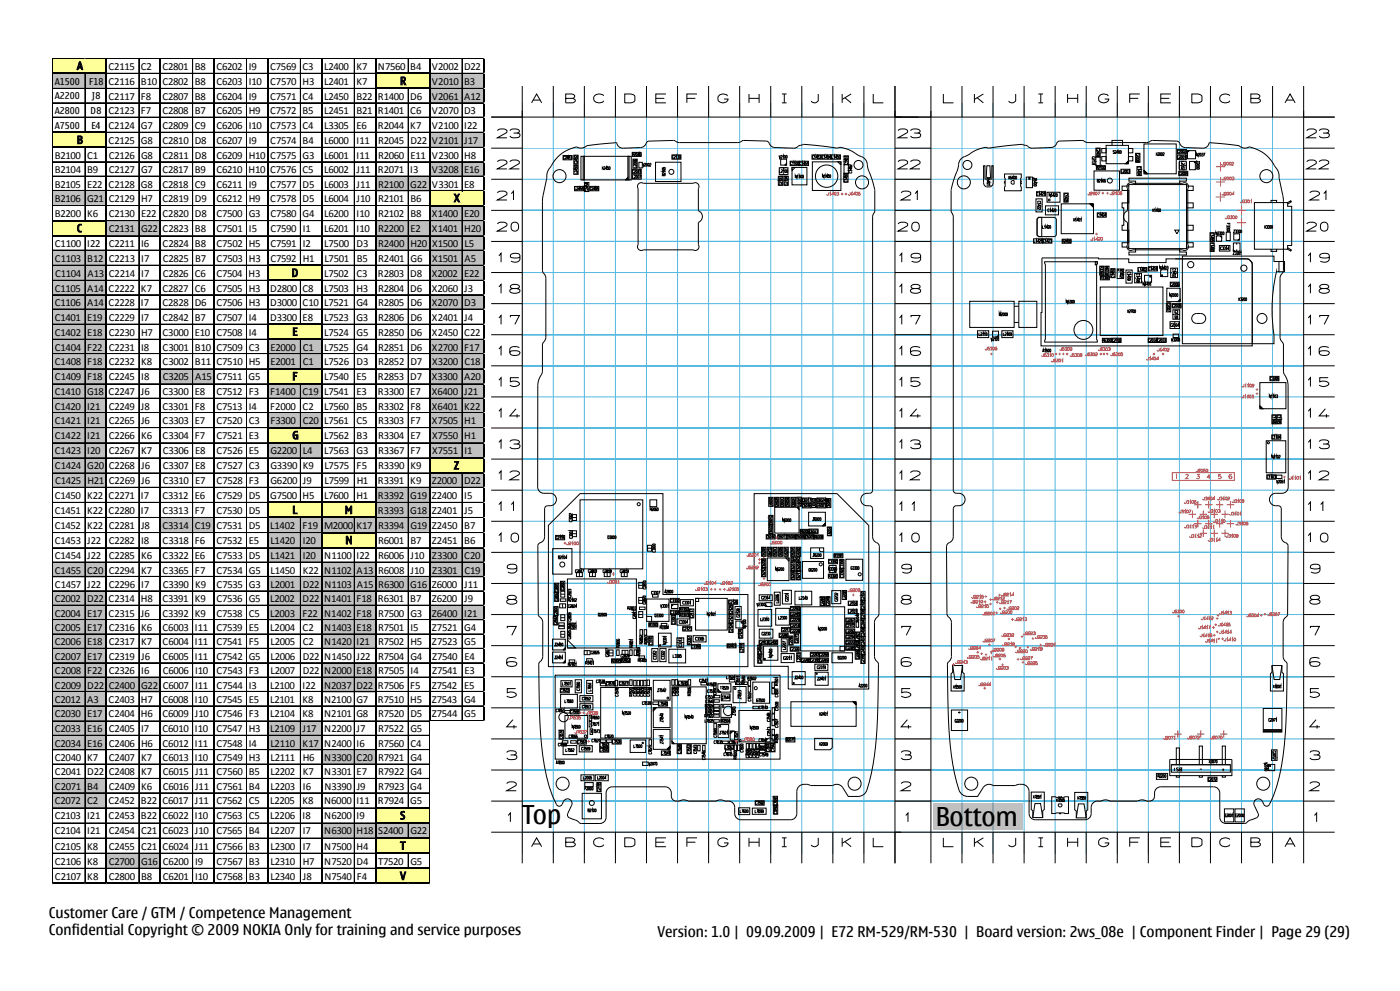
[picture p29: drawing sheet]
<svg xmlns="http://www.w3.org/2000/svg" width="420mm" height="297mm" viewBox="0 0 420 297" stroke-linecap="round" stroke-linejoin="round" font-family="sans-serif">
<defs><g id="words">
<g font-size="7.7">
<text x="156.6" y="247.1">Top</text>
<text x="280.6" y="247.5">Bottom</text>
</g>
<g font-size="4.4">
<text x="14.6" y="275.2">Customer Care / GTM / Competence Management</text>
<text x="14.6" y="280.1">Confidential Copyright © 2009 NOKIA Only for training and service purposes</text>
<text x="197.3" y="280.9">Version: 1.0 | 09.09.2009 | E72 RM-529/RM-530 | Board version: 2ws_08e | Component Finder | Page 29 (29)</text>
</g>
<g font-size="3.2">
<text x="23.1" y="20.9">A</text>
<text x="32.6" y="20.9">C2115 C2</text>
<text x="48.7" y="20.9">C2801 B8</text>
<text x="64.9" y="20.9">C6202 I9</text>
<text x="81.1" y="20.9">C7569 C3</text>
<text x="97.2" y="20.9">L2400 K7</text>
<text x="113.4" y="20.9">N7560 B4</text>
<text x="129.5" y="20.9">V2002 D22</text>
<text x="32.6" y="25.4">C2116 B10 C2802 B8</text>
<text x="32.6" y="29.9">C2117 F8</text>
<text x="48.7" y="29.9">C2807 B8</text>
<text x="64.9" y="29.9">C6204 I9</text>
<text x="64.9" y="25.4">C6203 I10</text>
<text x="81.1" y="29.9">C7571 C4</text>
<text x="81.1" y="25.4">C7570 H3</text>
<text x="97.2" y="29.9">L2450 B22 R1400 D6</text>
<text x="97.2" y="25.4">L2401 K7</text>
<text x="120.1" y="25.4">R</text>
<text x="129.5" y="29.9">V2061 A12</text>
<text x="129.6" y="25.4">V2010 B3</text>
<text x="32.6" y="34.2">C2123 F7</text>
<text x="48.7" y="34.2">C2808 B7</text>
<text x="64.9" y="34.2">C6205 H9</text>
<text x="81.1" y="34.2">C7572 B5</text>
<text x="97.2" y="34.2">L2451 B21 R1401 C6</text>
<text x="129.5" y="34.2">V2070 D3</text>
<text x="32.6" y="38.5">C2124 G7</text>
<text x="48.7" y="38.5">C2809 C9</text>
<text x="64.9" y="38.5">C6206 I10</text>
<text x="81.1" y="38.5">C7573 C4</text>
<text x="97.2" y="38.5">L3305 E6</text>
<text x="113.4" y="38.5">R2044 K7</text>
<text x="129.6" y="38.5">V2100 I22</text>
<text x="16.4" y="47.6">B2100 C1</text>
<text x="23.1" y="43.1">B</text>
<text x="32.6" y="43.1">C2125 G8</text>
<text x="32.6" y="47.6">C2126 G8</text>
<text x="48.8" y="43.1">C2810 D8</text>
<text x="48.8" y="47.6">C2811 D8</text>
<text x="64.9" y="43.1">C6207 I9</text>
<text x="64.9" y="47.6">C6209 H10 C7575 G3</text>
<text x="81.1" y="43.1">C7574 B4</text>
<text x="97.2" y="43.1">L6000 I11</text>
<text x="97.3" y="47.6">L6001 I11</text>
<text x="113.4" y="43.1">R2045 D22 V2101 J17</text>
<text x="113.4" y="47.6">R2060 E11 V2300 H8</text>
<text x="16.5" y="51.9">B2104 B9</text>
<text x="32.6" y="51.9">C2127 G7</text>
<text x="48.7" y="51.9">C2817 B9</text>
<text x="64.9" y="51.9">C6210 H10 C7576 C5</text>
<text x="97.2" y="51.9">L6002 J11 R2071 I3</text>
<text x="129.5" y="51.9">V3208 E16</text>
<text x="16.4" y="56.2">B2105 E22 C2128 G8</text>
<text x="48.7" y="56.2">C2818 C9</text>
<text x="64.9" y="56.2">C6211 I9</text>
<text x="81.1" y="56.2">C7577 D5</text>
<text x="97.2" y="56.2">L6003 J11 R2100 G22 V3301 E8</text>
<text x="16.4" y="60.5">B2106 G21 C2129 H7</text>
<text x="16.4" y="65">B2200 K6</text>
<text x="32.6" y="65">C2130 E22 C2820 D8</text>
<text x="48.8" y="60.5">C2819 D9</text>
<text x="64.9" y="60.5">C6212 H9</text>
<text x="64.9" y="65">C7500 G3</text>
<text x="81.1" y="60.5">C7578 D5</text>
<text x="81.1" y="65">C7580 G4</text>
<text x="97.3" y="60.5">L6004 J10 R2101 B6</text>
<text x="97.3" y="65">L6200 I10</text>
<text x="113.4" y="65">R2102 B8</text>
<text x="129.6" y="65">X1400 E20</text>
<text x="136.2" y="60.5">X</text>
<text x="23.1" y="69.6">C</text>
<text x="32.6" y="69.6">C2131 G22 C2823 B8</text>
<text x="65" y="69.6">C7501 I5</text>
<text x="81.1" y="69.6">C7590 I1</text>
<text x="97.3" y="69.6">L6201 I10</text>
<text x="113.4" y="69.6">R2200 E2</text>
<text x="129.6" y="69.6">X1401 H20</text>
<text x="16.5" y="74.1">C1100 I22</text>
<text x="32.6" y="74.1">C2211 I6</text>
<text x="48.8" y="74.1">C2824 B8</text>
<text x="65" y="74.1">C7502 H5</text>
<text x="81.1" y="74.1">C7591 I2</text>
<text x="97.3" y="74.1">L7500 D3</text>
<text x="113.4" y="74.1">R2400 H20 X1500 L5</text>
<text x="16.5" y="78.4">C1103 B12 C2213 I7</text>
<text x="16.5" y="82.9">C1104 A13 C2214 I7</text>
<text x="48.8" y="78.4">C2825 B7</text>
<text x="48.8" y="82.9">C2826 C6</text>
<text x="64.9" y="82.9">C7504 H3</text>
<text x="65" y="78.4">C7503 H3</text>
<text x="81.1" y="78.4">C7592 H1</text>
<text x="87.5" y="82.9">D</text>
<text x="97.2" y="82.9">L7502 C3</text>
<text x="97.3" y="78.4">L7501 B5</text>
<text x="113.4" y="82.9">R2803 D8</text>
<text x="113.5" y="78.4">R2401 G6</text>
<text x="129.5" y="82.9">X2002 E22</text>
<text x="129.6" y="78.4">X1501 A5</text>
<text x="16.4" y="87.4">C1105 A14 C2222 K7</text>
<text x="48.7" y="87.4">C2827 C6</text>
<text x="64.9" y="87.4">C7505 H3</text>
<text x="81.1" y="87.4">D2800 C8</text>
<text x="97.2" y="87.4">L7503 H3</text>
<text x="113.4" y="87.4">R2804 D6</text>
<text x="129.6" y="87.4">X2060 J3</text>
<text x="16.4" y="91.7">C1106 A14 C2228 I7</text>
<text x="48.8" y="91.7">C2828 D6</text>
<text x="64.9" y="91.7">C7506 H3</text>
<text x="81.1" y="91.7">D3000 C10 L7521 G4</text>
<text x="113.4" y="91.7">R2805 D6</text>
<text x="129.6" y="91.7">X2070 D3</text>
<text x="16.4" y="96.1">C1401 E19 C2229 I7</text>
<text x="16.5" y="100.6">C1402 E18 C2230 H7</text>
<text x="48.8" y="96.1">C2842 B7</text>
<text x="48.8" y="100.6">C3000 E10 C7508 I4</text>
<text x="64.9" y="96.1">C7507 I4</text>
<text x="81.1" y="96.1">D3300 E8</text>
<text x="87.7" y="100.6">E</text>
<text x="97.3" y="96.1">L7523 G3</text>
<text x="97.3" y="100.6">L7524 G5</text>
<text x="113.4" y="96.1">R2806 D6</text>
<text x="113.4" y="100.6">R2850 D6</text>
<text x="129.6" y="96.1">X2401 J4</text>
<text x="129.6" y="100.6">X2450 C22</text>
<text x="16.5" y="105.1">C1404 F22 C2231 I8</text>
<text x="48.8" y="105.1">C3001 B10 C7509 C3</text>
<text x="81.1" y="105.1">E2000 C1</text>
<text x="97.3" y="105.1">L7525 G4</text>
<text x="113.4" y="105.1">R2851 D6</text>
<text x="129.6" y="105.1">X2700 F17</text>
<text x="16.5" y="109.4">C1408 F18 C2232 K8</text>
<text x="16.5" y="113.9">C1409 F18 C2245 I8</text>
<text x="48.8" y="109.4">C3002 B11 C7510 H5</text>
<text x="48.8" y="113.9">C3205 A15 C7511 G5</text>
<text x="81.1" y="109.4">E2001 C1</text>
<text x="87.8" y="113.9">F</text>
<text x="97.2" y="113.9">L7540 E5</text>
<text x="97.3" y="109.4">L7526 D3</text>
<text x="113.4" y="113.9">R2853 D7</text>
<text x="113.4" y="109.4">R2852 D7</text>
<text x="129.5" y="113.9">X3300 A20</text>
<text x="129.6" y="109.4">X3200 C18</text>
<text x="16.4" y="118.5">C1410 G18 C2247 J6</text>
<text x="48.8" y="118.5">C3300 E8</text>
<text x="64.9" y="118.5">C7512 F3</text>
<text x="81.1" y="118.5">F1400 C19 L7541 E3</text>
<text x="113.4" y="118.5">R3300 E7</text>
<text x="129.6" y="118.5">X6400 J21</text>
<text x="16.4" y="122.8">C1420 I21</text>
<text x="32.6" y="122.8">C2249 J8</text>
<text x="48.8" y="122.8">C3301 F8</text>
<text x="64.9" y="122.8">C7513 I4</text>
<text x="81.1" y="122.8">F2000 C2</text>
<text x="97.3" y="122.8">L7560 B5</text>
<text x="113.4" y="122.8">R3302 F8</text>
<text x="129.6" y="122.8">X6401 K22</text>
<text x="16.5" y="127.1">C1421 I21</text>
<text x="16.5" y="131.6">C1422 I21</text>
<text x="32.6" y="127.1">C2265 J6</text>
<text x="32.6" y="131.6">C2266 K6</text>
<text x="48.8" y="127.1">C3303 E7</text>
<text x="48.8" y="131.6">C3304 F7</text>
<text x="64.9" y="127.1">C7520 C3</text>
<text x="65" y="131.6">C7521 E3</text>
<text x="81.1" y="127.1">F3300 C20 L7561 C5</text>
<text x="87.7" y="131.6">G</text>
<text x="97.3" y="131.6">L7562 B3</text>
<text x="113.4" y="127.1">R3303 F7</text>
<text x="113.4" y="131.6">R3304 E7</text>
<text x="129.6" y="127.1">X7505 H1</text>
<text x="129.6" y="131.6">X7550 H1</text>
<text x="16.5" y="136.1">C1423 I20</text>
<text x="32.6" y="136.1">C2267 K7</text>
<text x="48.8" y="136.1">C3306 E8</text>
<text x="65" y="136.1">C7526 E5</text>
<text x="81.1" y="136.1">G2200 L4</text>
<text x="97.3" y="136.1">L7563 G3</text>
<text x="113.4" y="136.1">R3367 F7</text>
<text x="129.6" y="136.1">X7551 I1</text>
<text x="16.5" y="140.6">C1424 G20 C2268 J6</text>
<text x="48.8" y="140.6">C3307 E8</text>
<text x="65" y="140.6">C7527 C3</text>
<text x="81.1" y="140.6">G3390 K9</text>
<text x="97.3" y="140.6">L7575 F5</text>
<text x="113.5" y="140.6">R3390 K9</text>
<text x="136.2" y="140.6">Z</text>
<text x="16.4" y="149.5">C1450 K22 C2271 I7</text>
<text x="16.5" y="145.2">C1425 H21 C2269 J6</text>
<text x="48.7" y="149.5">C3312 E6</text>
<text x="48.8" y="145.2">C3310 E7</text>
<text x="64.9" y="149.5">C7529 D5</text>
<text x="65" y="145.2">C7528 F3</text>
<text x="81.1" y="149.5">G7500 H5</text>
<text x="81.2" y="145.2">G6200 J9</text>
<text x="97.2" y="149.5">L7600 H1</text>
<text x="97.3" y="145.2">L7599 H1</text>
<text x="113.4" y="145.2">R3391 K9</text>
<text x="113.4" y="149.5">R3392 G19 Z2400 I5</text>
<text x="129.5" y="145.2">Z2000 D22</text>
<text x="16.4" y="154">C1451 K22 C2280 I7</text>
<text x="48.8" y="154">C3313 F7</text>
<text x="64.9" y="154">C7530 D5</text>
<text x="87.7" y="154">L</text>
<text x="103.5" y="154">M</text>
<text x="113.4" y="154">R3393 G18 Z2401 J5</text>
<text x="16.4" y="158.5">C1452 K22 C2281 J8</text>
<text x="48.8" y="158.5">C3314 C19 C7531 D5</text>
<text x="81.1" y="158.5">L1402 F19 M2000 K17 R3394 G19 Z2450 B7</text>
<text x="16.5" y="163.1">C1453 J22 C2282 I8</text>
<text x="16.5" y="167.6">C1454 J22 C2285 K6</text>
<text x="48.8" y="163.1">C3318 F6</text>
<text x="48.8" y="167.6">C3322 E6</text>
<text x="64.9" y="163.1">C7532 E5</text>
<text x="65" y="167.6">C7533 D5</text>
<text x="81.1" y="163.1">L1420 I20</text>
<text x="81.1" y="167.6">L1421 I20</text>
<text x="97.3" y="167.6">N1100 I22</text>
<text x="103.7" y="163.1">N</text>
<text x="113.4" y="163.1">R6001 B7</text>
<text x="113.4" y="167.6">R6006 J10 Z3300 C20</text>
<text x="129.6" y="163.1">Z2451 B6</text>
<text x="16.5" y="171.9">C1455 C20 C2294 K7</text>
<text x="48.8" y="171.9">C3365 F7</text>
<text x="65" y="171.9">C7534 G5</text>
<text x="81.1" y="171.9">L1450 K22 N1102 A13 R6008 J10 Z3301 C19</text>
<text x="16.5" y="176.2">C1457 J22 C2296 I7</text>
<text x="48.8" y="176.2">C3390 K9</text>
<text x="65" y="176.2">C7535 G3</text>
<text x="81.1" y="176.2">L2001 D22 N1103 A15 R6300 G16 Z6000 J11</text>
<text x="16.4" y="180.5">C2002 D22 C2314 H8</text>
<text x="16.4" y="184.8">C2004 E17 C2315 J6</text>
<text x="48.7" y="180.5">C3391 K9</text>
<text x="48.8" y="184.8">C3392 K9</text>
<text x="64.9" y="180.5">C7536 G5</text>
<text x="64.9" y="184.8">C7538 C5</text>
<text x="81.1" y="180.5">L2002 D22 N1401 F18 R6301 B7</text>
<text x="81.1" y="184.8">L2003 F22 N1402 F18 R7500 G3</text>
<text x="129.6" y="180.5">Z6200 J9</text>
<text x="129.6" y="184.8">Z6400 I21</text>
<text x="16.4" y="189.1">C2005 E17 C2316 K6</text>
<text x="48.8" y="189.1">C6003 I11</text>
<text x="64.9" y="189.1">C7539 E5</text>
<text x="81.1" y="189.1">L2004 C2</text>
<text x="97.3" y="189.1">N1403 E18 R7501 I5</text>
<text x="129.6" y="189.1">Z7521 G4</text>
<text x="16.5" y="193.4">C2006 E18 C2317 K7</text>
<text x="16.5" y="197.7">C2007 E17 C2319 J6</text>
<text x="48.8" y="193.4">C6004 I11</text>
<text x="48.8" y="197.7">C6005 I11</text>
<text x="64.9" y="193.4">C7541 F5</text>
<text x="65" y="197.7">C7542 G5</text>
<text x="81.1" y="193.4">L2005 C2</text>
<text x="81.1" y="197.7">L2006 D22 N1450 J22 R7504 G4</text>
<text x="97.3" y="193.4">N1420 I21</text>
<text x="113.4" y="193.4">R7502 H5</text>
<text x="129.6" y="193.4">Z7523 G5</text>
<text x="129.6" y="197.7">Z7540 E4</text>
<text x="16.5" y="202">C2008 F22 C2326 I6</text>
<text x="48.8" y="202">C6006 I10</text>
<text x="65" y="202">C7543 F3</text>
<text x="81.1" y="202">L2007 D22 N2000 E18 R7505 I4</text>
<text x="129.6" y="202">Z7541 E3</text>
<text x="16.5" y="206.3">C2009 D22 C2400 G22 C6007 I11</text>
<text x="65" y="206.3">C7544 I3</text>
<text x="81.1" y="206.4">L2100 I22</text>
<text x="97.2" y="206.4">N2037 D22 R7506 F5</text>
<text x="129.5" y="206.4">Z7542 E5</text>
<text x="16.4" y="210.7">C2012 A3</text>
<text x="16.4" y="215">C2030 E17 C2404 H6</text>
<text x="32.6" y="210.7">C2403 H7</text>
<text x="48.7" y="210.7">C6008 I10</text>
<text x="48.8" y="215">C6009 J10 C7546 F3</text>
<text x="64.9" y="210.7">C7545 E5</text>
<text x="81.1" y="210.7">L2101 K8</text>
<text x="81.1" y="215">L2104 K8</text>
<text x="97.2" y="210.7">N2100 G7</text>
<text x="97.2" y="215">N2101 G8</text>
<text x="113.4" y="210.7">R7510 H5</text>
<text x="113.4" y="215">R7520 D5</text>
<text x="129.6" y="210.7">Z7543 G4</text>
<text x="129.6" y="215">Z7544 G5</text>
<text x="16.4" y="219.5">C2033 E16 C2405 I7</text>
<text x="48.8" y="219.5">C6010 I10</text>
<text x="64.9" y="219.5">C7547 H3</text>
<text x="81.1" y="219.5">L2109 J17 N2200 J7</text>
<text x="113.4" y="219.5">R7522 G5</text>
<text x="16.5" y="223.8">C2034 E16 C2406 H6</text>
<text x="48.8" y="223.8">C6012 I11</text>
<text x="64.9" y="223.8">C7548 I4</text>
<text x="81.1" y="223.8">L2110 K17 N2400 I6</text>
<text x="113.4" y="223.8">R7560 C4</text>
<text x="16.5" y="228.1">C2040 K7</text>
<text x="16.5" y="232.4">C2041 D22 C2408 K7</text>
<text x="32.6" y="228.1">C2407 K7</text>
<text x="48.8" y="228.1">C6013 I10</text>
<text x="48.8" y="232.4">C6015 J11 C7560 B5</text>
<text x="65" y="228.1">C7549 H3</text>
<text x="81.1" y="228.1">L2111 H6</text>
<text x="81.1" y="232.4">L2202 K7</text>
<text x="97.3" y="228.1">N3300 C20 R7921 G4</text>
<text x="97.3" y="232.4">N3301 E7</text>
<text x="113.5" y="232.4">R7922 G4</text>
<text x="16.5" y="236.7">C2071 B4</text>
<text x="32.7" y="236.7">C2409 K6</text>
<text x="48.8" y="236.7">C6016 J11 C7561 B4</text>
<text x="81.2" y="236.7">L2203 I6</text>
<text x="97.3" y="236.7">N3390 J9</text>
<text x="113.5" y="236.7">R7923</text>
<text x="123.1" y="236.7">G4</text>
<text x="16.4" y="241">C2072 C2</text>
<text x="16.4" y="245.6">C2103 I21</text>
<text x="32.6" y="241">C2452 B22 C6017 J11 C7562 C5</text>
<text x="32.6" y="245.6">C2453 B22 C6022 I10</text>
<text x="64.9" y="245.6">C7563 C5</text>
<text x="81.1" y="241">L2205 K8</text>
<text x="81.1" y="245.6">L2206 I8</text>
<text x="97.2" y="241">N6000 I11</text>
<text x="97.3" y="245.6">N6200 I9</text>
<text x="113.4" y="241">R7924 G5</text>
<text x="120.1" y="245.6">S</text>
<text x="16.4" y="250.1">C2104 I21</text>
<text x="32.6" y="250.1">C2454 C21 C6023 J10 C7565 B4</text>
<text x="81.1" y="250.1">L2207 I7</text>
<text x="97.3" y="250.1">N6300 H18 S2400 G22</text>
<text x="16.5" y="254.6">C2105 K8</text>
<text x="32.6" y="254.6">C2455 C21 C6024 J11 C7566 B3</text>
<text x="81.1" y="254.6">L2300 I7</text>
<text x="97.3" y="254.6">N7500 H4</text>
<text x="120.1" y="254.6">T</text>
<text x="16.5" y="259.1">C2106 K8</text>
<text x="16.5" y="263.7">C2107 K8</text>
<text x="32.6" y="259.1">C2700 G16 C6200 I9</text>
<text x="32.7" y="263.7">C2800 B8</text>
<text x="48.8" y="263.7">C6201 I10</text>
<text x="65" y="259.1">C7567 B3</text>
<text x="65" y="263.7">C7568 B3</text>
<text x="81.1" y="259.1">L2310 H7</text>
<text x="81.1" y="263.7">L2340 J8</text>
<text x="97.3" y="259.1">N7520 D4</text>
<text x="97.3" y="263.7">N7540 F4</text>
<text x="113.5" y="259.1">T7520 G5</text>
<text x="120.1" y="263.6">V</text>
</g>
<g font-size="2.8">
<text x="16.4" y="25.4">A1500</text>
<text x="16.4" y="29.7">A2200</text>
<text x="26.8" y="25.4">F18</text>
<text x="27.6" y="29.7">J8</text>
<text x="16.4" y="34">A2800</text>
<text x="27.2" y="34">D8</text>
<text x="16.4" y="38.5">A7500</text>
<text x="27.4" y="38.5">E4</text>
</g>
</g></defs>
<g fill="#55b9df" stroke="#55b9df" stroke-width=".3">
<path d="M156.7 44.4h234.4z"/>
<path d="M156.7 53.7h234.4z"/>
<path d="M156.7 63h234.4z"/>
<path d="M156.7 72.4h234.4z"/>
<path d="M156.7 81.7h234.4z"/>
<path d="M156.7 91h234.4z"/>
<path d="M156.7 100.3h234.4z"/>
<path d="M156.7 109.6h234.4z"/>
<path d="M156.7 119h234.4z"/>
<path d="M156.7 128.3h234.4z"/>
<path d="M156.7 137.6h234.4z"/>
<path d="M156.7 146.9h234.4z"/>
<path d="M156.7 156.2h234.4z"/>
<path d="M156.7 165.5h234.4z"/>
<path d="M156.7 174.9h234.4z"/>
<path d="M156.7 184.2h234.4z"/>
<path d="M156.7 193.5h234.4z"/>
<path d="M156.7 202.8h234.4z"/>
<path d="M156.7 212.1h234.4z"/>
<path d="M156.7 221.5h234.4z"/>
<path d="M156.7 230.8h234.4z"/>
<path d="M156.7 240.1h234.4z"/>
<path d="M156.7 249.4h234.4z"/>
<path d="M166 30.9v225z"/>
<path d="M156.7 30.9v225z"/>
<path d="M184.6 30.9v225z"/>
<path d="M175.3 30.9v225z"/>
<path d="M203.3 30.9v225z"/>
<path d="M193.9 30.9v225z"/>
<path d="M221.9 30.9v225z"/>
<path d="M212.6 30.9v225z"/>
<path d="M240.5 30.9v225z"/>
<path d="M231.2 30.9v225z"/>
<path d="M259.2 30.9v225z"/>
<path d="M249.9 30.9v225z"/>
<path d="M297.9 30.9v225z"/>
<path d="M288.6 30.9v225z"/>
<path d="M316.5 30.9v225z"/>
<path d="M307.2 30.9v225z"/>
<path d="M335.2 30.9v225z"/>
<path d="M325.9 30.9v225z"/>
<path d="M353.8 30.9v225z"/>
<path d="M344.5 30.9v225z"/>
<path d="M372.5 30.9v225z"/>
<path d="M363.1 30.9v225z"/>
<path d="M381.8 30.9v225z"/>
</g>
<path d="M156.7 63h234.4M156.7 72.4h234.4M156.7 100.3h234.4M156.7 109.6h234.4M156.7 128.3h234.4M156.7 137.6h234.4M156.7 165.5h234.4M156.7 174.9h234.4M156.7 193.5h234.4M156.7 202.8h234.4M156.7 230.8h234.4M156.7 240.1h234.4" fill="none" stroke="#55b9df" stroke-width=".3"/>
<path d="M156.1 240.8h13.3v7.8h-13.3z" fill="#fff"/>
<path d="M280.1 240.8h26.8v7.8h-26.8z" fill="#c0c0c0"/>
<g fill="none" stroke="#000" stroke-width=".3">
<path d="M147.4 35.1h9.3M149.2 39.2l.2-.2a2.11 2.11 0 0 1 2.7 .2l-.2 .6-2.7 1.5h2.9M152.9 39.2a2.1 2.1 0 0 1 2.9 0l-.3 .6-1.4 .1M155.1 39.9l.9 .4v.4l-.5 .5a2.51 2.51 0 0 1-2.6-.4M156.7 33.2v225.5M391.1 33.2v225.5M391.1 35.1h9.3M392 39.2l.2-.2a2.11 2.11 0 0 1 2.7 .2l-.2 .6-2.7 1.5h2.9M395.8 39.2a2.1 2.1 0 0 1 2.8 0l-.3 .6-1.4 .1M397.9 39.9l.9 .4v.4l-.5 .5a2.51 2.51 0 0 1-2.5-.4M147.4 44.4h9.3M147.4 53.7h9.3"/>
<path d="M149.2 57.8l.2-.2a2.11 2.11 0 0 1 2.7 .2l-.2 .6-2.7 1.5h2.9M149.2 48.5l.2-.2a2.11 2.11 0 0 1 2.7 .2l-.2 .6-2.7 1.5h2.9M152.9 48.5l.2-.2a2.11 2.11 0 0 1 2.7 .2l-.2 .6-2.7 1.5h2.9M153.4 58l.6-.7v2.6M167.1 47.2l1.4-1.2 1.6-1 2.9-1 .3 .2a2.52 2.52 0 0 0 2.8-.5l8.9-.9a1.86 1.86 0 0 0 1.9 1.6l5.7-.2 .8-.5 .8-1.2 .5-.2 7.3-.2 1.8 .6h17.5l1.8-.6 6.8 .2 .5 .2 1.2 1.5 .9 .2 6 .2 1.3-.8 1.3-.3 10.4 1a1.4 1.4 0 0 1 1.6 .1l2.4 .9 1.9 1.2a3.5 3.5 0 0 1 2.8 2.8l.2 1.3 1.3 3.4 .7 3.1v6.1l-.6 1.8v81.9a.93 .93 0 0 1-1 .9 1.97 1.97 0 0 0-2.6 1.9 1.97 1.97 0 0 0 2.6 1.9 .93 .93 0 0 1 1 .9v8.4l.2 .8 1 .9a1.3 1.3 0 0 1 .8 1.2l-.1 20.1-.2 .6-.9 1-.3 1v10.3l.2 .7 .9 1 .1 .6a293.7 293.7 0 0 1-1.2 27.4 33.8 33.8 0 0 1-2.8 11.3 2.8 2.8 0 0 1-2.1 .9h-2.9l-1.7-2.6a2.14 2.14 0 0 0-3-.7h-6.7l-.2-.1a2.58 2.58 0 0 0-3.9 1.9v7.1a1.87 1.87 0 0 1-1.8 1.4l-15.4-.1a1.87 1.87 0 0 1-1.4-1.8 3.4 3.4 0 0 0-.5-3.2 2.63 2.63 0 0 0-2.4-.5 2.61 2.61 0 0 0-2.7 0h-8.3l-1.7-.4a2.33 2.33 0 0 1-3.3-.6l-.1-1.4a1.86 1.86 0 0 0-1.9-1.9l-16.3 .1a1.87 1.87 0 0 0-1.4 1.8v7.7a1.86 1.86 0 0 1-1.8 1.4h-5.9l-1.1-.9-1.5-.5a1.22 1.22 0 0 1-1.2-1.6l1.3-2.6a1.35 1.35 0 0 0-.9-1.7 1.35 1.35 0 0 0-1.7 .7l-.7 1.3-.5 .1-.7-.3a52.6 52.6 0 0 1-4.9-21.4l-.6-20.8 .2-.6 .9-1 .1-.7v-10.3l-.3-1.1-.8-.7-.2-.6-.1-20.5 .1-.6 .5-.3a1.86 1.86 0 0 0 1.4-1.8l.1-8.8a1.29 1.29 0 0 1 1.6-.5 1.86 1.86 0 0 0 1.8-1.9 1.86 1.86 0 0 0-1.8-1.9 3.4 3.4 0 0 1-3.3-.5l-.5-1.3v-30.4a8.5 8.5 0 0 1 1.4-4v-8.2l.1-.5 .8-1.1 .2-.7v-17.7l-.2-.8-.8-1.1-.1-.5v-20.9l1.3-7.1a4.5 4.5 0 0 1 1.4-3.4zM168.9 46.6h2.7v1.3h-2.7zM169.4 47l-.1-.2a.39 .39 0 0 0-.3 .4 .39 .39 0 0 0 .4 .4v-.1M169.6 47l.3-.1-.4 .8h.5M170.5 47.4h-.4l.3-.6v.9M171 46.8h-.4v.4l.1-.1a.31 .31 0 0 1 .3 .2 .31 .31 0 0 1-.1 .4l-.3-.2M171.1 46.9h.4l-.1 .3M171.3 47.2h.2v.4h-.4"/>
<path d="M172.1 49.5h1.3v2.7h-1.3zM172.1 46.5h1.3v2.7h-1.3zM172.3 50.2v.4h.5l-.2-.1a.31 .31 0 0 1 .3-.4 .31 .31 0 0 1 .3 .2l-.1 .3M172.3 47.1v.4h.5l-.2-.1a.31 .31 0 0 1 .3-.3 .31 .31 0 0 1 .3 .1l-.1 .3M172.4 55.9h2.7v1.3h-2.7zM172.4 49.8l.6-.1 .2 .2-.6 .1zM172.5 56.1v.8h.4M172.6 48.7l-.3 .1a.39 .39 0 0 0 .5 .3 .39 .39 0 0 0 .3-.4h-.1M173 50.7v.4l-.7-.4h.9M173 47.6v.5l-.7-.4h.9M173 56.2h.4l-.4 .7h.4M173.2 51.2v.4l-.7-.4v.4"/>
<path d="M173.2 48.2v.4l-.7-.4v.4M173.2 46.6v.4l-.7-.4v.4M173.2 51.7v.4h-.9M173.9 56.7h-.4l.4-.6v.8M174.3 46.8h15.1v7.1h-15.1zM174.4 56.1h-.4v.4l.1-.1a.31 .31 0 0 1 .4 .2 .31 .31 0 0 1-.2 .3l-.3-.1M174.7 56.4l.1-.3v.8M174.7 56.9h.2M174.9 46.8h.4v7.1h-.4zM175.4 54.7h1.3v2.7h-1.3zM175.6 55.3v.4h.4l-.1-.1a.31 .31 0 0 1 .2-.3 .31 .31 0 0 1 .3 .1l-.1 .3M175.8 56.9l-.2 .1 .1 .3a.47 .47 0 0 0 .7-.3l-.2-.1"/>
<path d="M176.2 55.8v.5l-.6-.4h.8M176.2 54.8v.4l-.6-.3h.8M176.4 56.4v.4l-.7-.4v.4M176.9 55.9h2.7v1.3h-2.7zM177.4 56.3l-.1-.2a.39 .39 0 0 0-.3 .4 .39 .39 0 0 0 .4 .4v-.1M177.6 56.2h.4l-.4 .7h.4M178.5 56.7h-.4l.3-.6v.8M179 56.1h-.4v.4l.1-.1a.31 .31 0 0 1 .3 .2 .31 .31 0 0 1-.1 .3l-.3-.1M179.5 56.1h-.4v.4l.1-.1a.31 .31 0 0 1 .3 .2 .31 .31 0 0 1-.1 .3l-.3-.1M180.6 49.9l.4 .9M181 49.9l-.4 .9M181.1 50.1l.4-.1-.4 .8h.4"/>
<path d="M182 50.6h-.4l.4-.7v.9M182.5 49.9h-.4v.5l.2-.2a.31 .31 0 0 1 .3 .3 .31 .31 0 0 1-.2 .3l-.3-.1M182.8 50l.2 .1-.1 .7-.2-.2zM188.4 46.8h.3v7.1h-.3zM188.4 53.7l-.6 .2 .6-.7-.8 .7M189.7 45.7h2.7v1.2h-2.7zM189.7 52.4h2.7v1.3h-2.7zM189.7 50.7h2.7v1.3h-2.7zM189.8 46.3h.3v-.4l-.3-.1v.9M189.8 52.6v.9h.4M189.9 47.7h1.3v2.7h-1.3zM190.1 46.3l.1 .4"/>
<path d="M190.1 49l.7-.1 .1 .2-.6 .1zM190.1 48.4h.7l.1 .2-.6 .1zM190.1 47.8v.3l.2 .1h.6v-.4h-.4l.1 .4M190.2 51.2l-.1-.3a.39 .39 0 0 0-.4 .5 .39 .39 0 0 0 .5 .3v-.1M190.3 46l.4-.1-.4 .8h.4M190.3 52.8l.4-.1-.4 .8h.4M190.3 51.1h.4l-.4 .7h.4M190.9 45.9l.3 .1-.2 .7-.2-.2zM190.9 52.6l.3 .2-.2 .7-.2-.2zM190.9 51l.3 .2-.2 .6-.2-.2zM190.9 49.4v.4l-.7-.4v.4M190.9 49.9v.4h-.8"/>
<path d="M191.4 52.6l.3 .2-.1 .7-.2-.2zM191.5 55.2l.9-.4 .6 .1h15a1.12 1.12 0 0 1 1.4 .2 1.12 1.12 0 0 1 .1 1.4v6.7a1.86 1.86 0 0 1 1.2 1.7 1.86 1.86 0 0 1-1.2 1.8v6.6a1.12 1.12 0 0 1-.1 1.4 1.12 1.12 0 0 1-1.4 .2h-15a1.12 1.12 0 0 1-1.4-.2 1.12 1.12 0 0 1-.2-1.4v-16.8l-.2-.6zM191.7 48.6h1v1.7h-1zM191.7 46.5h-.4l.4-.7v.9M191.8 51.6h-.5l.4-.7v.9M191.9 52.6h.4l-.3 .9M192 51.3l.1-.4v.9M192 51.8h.2M192.2 45.8h-.4v.5l.2-.2a.31 .31 0 0 1 .3 .2 .31 .31 0 0 1-.2 .4l-.3-.1M192.8 48.9l.2 .9 .2-.9M193.3 49.1h.4l-.4 .7h.4M193.9 49l.3 .2-.1 .6-.3-.2z"/>
<path d="M194.4 49l.3 .2-.1 .6-.2-.2zM194.9 49.1h.4l-.4 .7h.4M196.7 48.6h7.6v5.8h-7.6zM198.7 50.2v.4h.4l-.1-.1a.31 .31 0 0 1 .2-.3 .31 .31 0 0 1 .4 .1l-.2 .3M198.7 50.8l.7-.1 .2 .3-.7 .1zM199.1 52.4l.4-.1 .1 .4h-.9v-.4h.4v.4M199.6 51.7v.5l-.8-.5 .1 .4M199.6 51.4h-.9l.3 .1M199.6 51.3v.2M201.6 46.4h2.7v1.3h-2.7zM202.1 46.8l-.1-.2a.39 .39 0 0 0-.3 .5 .39 .39 0 0 0 .4 .3v-.1M202.2 46.8l.4-.1-.4 .8h.4"/>
<path d="M202.8 47l.2-.4v.9M202.8 47.5h.3M203.3 46.7h.3l-.1 .3M203.4 47l.2 .1 .1 .3h-.5M203.9 46.6l.2 .2-.1 .7-.2-.2zM233.5 52.8h1.3v2.7h-1.3zM233.7 46.6l.2 .8 .2-.8M233.7 53.6l.7-.1 .2 .2-.7 .2zM233.8 50.3h2.6v2h-2.6zM233.8 50.9v.8h.4M233.9 55l-.2 .2a.39 .39 0 0 0 .4 .3 .39 .39 0 0 0 .4-.4l-.1-.1M234.1 53.1l-.3-.1v.3"/>
<path d="M234.1 53.2v-.2h.4v.4M234.2 52.3h.6M234.2 50.3h.6M234.2 47.7h1.8v1.8h-1.8zM234.2 46.7h.4l-.4 .7h.4M234.4 51h.4l-.5 .7h.5M234.6 54.5v.4l-.8-.4 .1 .4M234.6 54.1h-.9l.3 .2M234.6 54v.3M234.8 46.9l.2-.3v.8M234.8 47.4h.3M235 51.2l.1-.3v.8"/>
<path d="M235 51.7h.2M235.1 50.1v.6M235.1 51.9v.6M235.2 52.8h1.3v2.7h-1.3zM235.4 46.6l.2 .2-.1 .6-.2-.2zM235.4 52.3h.6M235.4 50.3h.6M235.4 53.6l.7-.1 .2 .2-.7 .2zM235.5 50.9l.3 .2-.2 .6-.2-.2zM235.6 55l-.2 .2a.39 .39 0 0 0 .4 .3 .39 .39 0 0 0 .4-.4l-.1-.1M235.9 46.6l.3 .2-.2 .6-.2-.2zM236 48.9v.6h-.6z"/>
<path d="M236 50.9l.3 .2-.2 .6-.2-.2zM236 52.9v.5l-.6-.4h.9M236.3 54.1h-.9l.3 .2M236.3 54.5v.4l-.8-.4 .1 .4M236.3 54v.3M237 48.3h2.7v1.3h-2.7zM237.5 48.7l-.1-.2a.39 .39 0 0 0-.3 .5 .39 .39 0 0 0 .4 .3v-.1M237.6 50.2h.9l-.9 .9zM237.6 50.2h4.5v5.2h-4.5zM237.8 48.9l.1-.4v.9M237.8 49.4h.2M238.3 48.9l.1-.4v.9"/>
<path d="M238.3 49.4h.3M238.8 48.6l.3 .1-.2 .7-.2-.2zM239 52.5v.9l-.4-.9v.9M239.2 52.8l.2-.3v.9M239.2 53.4h.3M239.3 48.6l.3 .1-.1 .7-.3-.2zM239.7 52.8l.2-.3v.9M239.7 53.4h.3M239.8 48.3h2.7v1.3h-2.7zM240.2 52.5l.3 .2-.1 .7-.2-.2zM240.3 48.7l-.1-.2a.39 .39 0 0 0-.3 .5 .39 .39 0 0 0 .4 .3v-.1M240.6 48.9l.1-.4v.9"/>
<path d="M240.6 49.4h.2M240.8 52.5l.2 .2-.1 .7-.2-.2zM241.4 49.2h-.4l.3-.7v.9M241.9 48.5h-.4v.5l.1-.2a.31 .31 0 0 1 .3 .2 .31 .31 0 0 1-.1 .4l-.3-.1M242 48.5h.4l-.3 .9M243.6 46.4h2.7v1.3h-2.7zM243.7 48.5h8.6v8.6h-8.6zM244.1 46.8l-.1-.2a.39 .39 0 0 0-.3 .5 .39 .39 0 0 0 .4 .3v-.1M244.3 47l.2-.4v.9M244.3 47.5h.3M245.2 47.3h-.5l.4-.7v.9M245.7 46.6h-.4v.5l.1-.2a.31 .31 0 0 1 .3 .2 .31 .31 0 0 1-.1 .4l-.3-.1"/>
<path d="M245.8 46.7h.4l-.1 .3M245.9 47l.3 .1v.3h-.4M246.5 46.4h2.7v1.3h-2.7zM247 46.8l-.1-.2a.39 .39 0 0 0-.3 .5 .39 .39 0 0 0 .4 .3v-.1M247.2 52.3v.9l-.5-.9v.9M247.3 47l.1-.4v.9M247.3 47.5h.2M247.4 52.7l.1-.4v.9M247.4 53.2h.2M248.1 47.3h-.4l.3-.7v.9M248.2 53h-.4l.3-.7v.9M248.6 46.6h-.4v.5l.1-.2a.31 .31 0 0 1 .3 .2 .31 .31 0 0 1-.1 .4l-.3-.1"/>
<path d="M248.7 52.3h-.4v.5l.1-.2a.31 .31 0 0 1 .3 .3 .31 .31 0 0 1-.1 .3l-.3-.1M248.9 52.4l.3 .2-.2 .6-.2-.2zM249.2 47.3h-.5l.4-.7v.9M249.4 46.4h2.7v1.3h-2.7zM249.5 46.6v.9h.5M250.2 47l.1-.4v.9M250.2 47.5h.2M251 47.3h-.4l.3-.7v.9M251.3 48.5h1v.9zM251.5 46.6h-.4v.5l.1-.2a.31 .31 0 0 1 .3 .2 .31 .31 0 0 1-.1 .4l-.3-.1M251.7 46.6l.3 .2-.2 .7-.2-.2zM253.1 51.9h1.3v2.7h-1.3z"/>
<path d="M253.2 46.7h1.3v2.7h-1.3zM253.2 49.3h1.3v2.7h-1.3zM253.3 52.5v.5h.5l-.2-.2a.31 .31 0 0 1 .2-.3 .31 .31 0 0 1 .4 .1l-.1 .4M253.4 52.1h.6l.2 .2-.7 .1zM253.4 47.3v.4h.5l-.2-.1a.31 .31 0 0 1 .2-.3 .31 .31 0 0 1 .4 .1l-.1 .3M253.5 54.1l-.2 .1a.39 .39 0 0 0 .5 .3 .39 .39 0 0 0 .3-.4h-.1M253.6 48.9l-.2 .1a.39 .39 0 0 0 .5 .3 .39 .39 0 0 0 .3-.4h-.1M254 53.1v.4l-.7-.4h.9M254.1 47.8v.5l-.7-.4h.9M254.2 53.7h-.9l.4 .2M254.2 53.6v.3M254.3 48.5h-.9l.3 .2"/>
<path d="M254.3 47h-.9l.3 .1M254.3 46.8v.3M254.3 48.4v.3M254.7 49.9v.4h.4l-.1-.1a.31 .31 0 0 1 .2-.3 .31 .31 0 0 1 .3 .1l-.1 .3M254.9 51.5l-.2 .1a.39 .39 0 0 0 .4 .3 .39 .39 0 0 0 .3-.4M255.3 50.4v.4l-.6-.3h.8M255.5 49.4v.4l-.7-.4v.4M255.5 51.1h-.8l.3 .1M255.5 51v.2M288.5 47.4a29.5 29.5 0 0 1 6.7-3.2l.6-.1 .9 .3 7-.9a6.9 6.9 0 0 1 5.6 .9l6.5-.3 .7-.4 .8-1.2 .6-.2 6.7-.2 1.8 .6h17.5l1.9-.6 7.3 .2 .5 .2 .8 1.2 .8 .5 5.6 .2a1.86 1.86 0 0 0 2-1.6l8.9 .9a2.52 2.52 0 0 0 3.1 .3 11.5 11.5 0 0 1 8 6.3 5.4 5.4 0 0 1 1 3.2l1.1 5.4 .1 1.6v20.5l-.1 .5-.7 1.1-.2 .8v17.7l.2 .7 .7 1.1 .1 .5 .1 8.2 1.1 2.3 .2 1.7 .1 30.4a1.86 1.86 0 0 1-1.9 1.8 3.4 3.4 0 0 0-3.2 .6 1.95 1.95 0 0 0-.2 2.4 1.95 1.95 0 0 0 2.3 .8 .93 .93 0 0 1 .9 .9v8.9a3 3 0 0 0 1.8 1.6l.2 .6-.1 20.5-.2 .6-.8 .7-.4 1.1v10.3l.3 1 .9 1a276.6 276.6 0 0 1-1.2 27.6 37.9 37.9 0 0 1-4.4 15.1l-.8 .1-.6-.5a1.9 1.9 0 0 0-1.6-1.7 1.35 1.35 0 0 0-1.2 1.9l1.2 2.7a1.96 1.96 0 0 1-1.8 1.6l-.9 .3-1.4 .9-6.1-.1a1.86 1.86 0 0 1-1.4-1.8v-7.7a1.86 1.86 0 0 0-1.8-1.4l-16.4 .1a2.17 2.17 0 0 0-1.3 2.7 1.89 1.89 0 0 1-3.1 1.2l-1-.1-1 .4h-8.3l-1.4-.4-1.3 .4h-1.1a1.86 1.86 0 0 0-1.8 1.9 3.4 3.4 0 0 1-.6 3.1l-1.3 .6h-14.9a1.86 1.86 0 0 1-1.9-1.9l-.1-7.2a2.82 2.82 0 0 0-4-1.2h-6.6l-.3-.1a2.14 2.14 0 0 0-2.8 .8l-1.6 2.6h-2.9a2.8 2.8 0 0 1-2.7-1.9 96.7 96.7 0 0 1-3.3-27.9l-.2-9.8 .2-.6 .9-1 .1-.7v-10.3l-.3-1-.9-1-.1-.6-.1-20.1 .2-.7 1.3-1 .4-.8 .2-9.2a1.29 1.29 0 0 1 1.6-.5 1.93 1.93 0 0 0 1.8-2.3 1.93 1.93 0 0 0-2.6-1.5 .93 .93 0 0 1-.9-.9v-81.9l-.7-1.8v-6.1l.8-3.1 1.1-3a7.5 7.5 0 0 1 1.3-3.6zM295.1 49.7h.4v3.8l.2 .2 .2-.2 .1-3.8h1l.2 3.8 .2 .2 .1-.2v-3.8h.5v5.1a1.34 1.34 0 0 1-.9 1.2h-1.1a1.33 1.33 0 0 1-.9-1.3zM296.1 54.5h.9l-.7-.3v.4"/>
<path d="M296.1 53.1l.9 .4M296.1 55.3v.3M296.1 54.8l.7-.1 .2 .2-.7 .2zM296.5 53.6v.4h-.3v-.3l.6-.1 .2 .2-.1 .2M296.6 55.3l.4 .2h-.9M297 53.1l-.9 .4M301.4 52.1h5v1.2l-.2 .1 .2 3.8h-5v-1.1l.1-.2zM301.5 54.5h-.2v.3h.2M302.5 52.8l.4 .9M302.9 52.8l-.4 .9M303.5 52.9l-.3-.1-.2 .2 .1 .6h.3v-.4l-.4 .1M303.5 54.2h.7v.9a.56 .56 0 0 1-.7-.1 .56 .56 0 0 1 0-.8z"/>
<path d="M304 53.5h-.4l.3-.7v.9M304.2 52.8l.3 .2-.2 .7-.2-.2zM304.7 52.8l.3 .2-.2 .7-.2-.2zM306.3 54.3h.1l-.2 .4 .2 .3h-.2M307.9 53.1h1.8v3.1h-1.8zM308.6 53.1h.4v.6h-.4zM310.1 54.7h.9l-.7-.3v.4M310.1 55l.7-.1 .2 .2-.7 .1zM310.1 55.5l.7-.1 .2 .2-.7 .2zM310.5 53.8l.1 .4h-.4v-.3l.6-.1 .2 .2-.1 .2M310.8 59.6h1.9v3.9h-1.9zM311 57.5h2.7v1.3h-2.7z"/>
<path d="M311 53.3v.4l-.9-.4v.4M311.5 57.9l-.2-.2a.39 .39 0 0 0-.3 .4 .39 .39 0 0 0 .4 .3l.1-.1M311.7 58l.1-.3v.8M311.7 58.5h.2M312.5 58.3h-.4l.4-.6v.8M312.6 57.8h.4l-.4 .7h.4M313.3 58l.1-.3v.8M313.3 58.5h.2M314.1 57.6h3.9v3h-3.9zM315.2 58v.9l-.5-.9v.9M315.4 58.4l.1-.4v.9M315.4 58.9h.2"/>
<path d="M316.2 58.7h-.4l.3-.7v.9M316.3 58.2l.4-.1-.4 .8h.4M316.9 58.1l.3 .1-.2 .7-.2-.2zM319.2 57.9h1.3v2.7h-1.3zM319.4 59.4h.9l-.7-.4v.4M319.4 58.6v.3M319.6 58.4l-.2-.2a.39 .39 0 0 1 .4-.3 .39 .39 0 0 1 .3 .5M319.9 58.6l.4 .1h-.9M320.1 59.5v.4l-.7-.4v.5M327.7 48.1v.3M327.7 49.2v.2M327.8 48.5l-.1 .4h.4v-.2"/>
<path d="M327.9 47.4l-.2-.2a.39 .39 0 0 1 .4-.3 .39 .39 0 0 1 .3 .5h-.1M328.2 51.2h7.6v5.8h-7.6zM328.2 48.1l.3 .2h-.8M328.2 49.2l.3 .1h-.8M328.4 47.5v.4l-.7-.4v.4M328.4 48.6l.1 .3-.4-.1M328.8 46.9h1.3v2.7h-1.3zM328.8 44.4h1.3v2.7h-1.3zM328.9 49.6h2.7v1.3h-2.7zM329 45.9h.9l-.7-.4v.4M329 50.3h.4v-.5h-.4v.9M329 46.1h.6l.3 .2-.7 .1z"/>
<path d="M329 46.7l.6-.1 .3 .2-.7 .1zM329.2 44.9l-.2-.1a.39 .39 0 0 1 .4-.4 .39 .39 0 0 1 .3 .5h-.1M329.3 50.3l.1 .4M329.5 54.2l.1 .4h-.4v-.9l.3 .1v.3l-.3 .1M329.5 50l.4-.1-.4 .8h.5M329.7 45v.4l-.7-.4v.4M329.7 53.9h.4l-.4 .7h.4M330.2 50.1l.1-.3v.9M330.2 50.7h.2M330.3 54.1l.2-.4v.9M330.3 54.6h.3M330.5 44.5h1.3v1.3h-1.3z"/>
<path d="M330.5 46.9h1.3v1.3h-1.3zM330.7 49.8l.3 .2-.2 .7-.2-.2zM330.8 53.8l.3 .1-.1 .7-.2-.2zM331.2 49.8l.3 .2-.2 .7-.2-.2zM331.7 53.8l-.3-.1-.1 .2v.7h.4l-.1-.4-.3 .1M331.8 43.6h6.7v5.5h-6.7zM333.6 43.6v-1.5h3.2v1.5M334.3 45.3l-.3-.1-.1 .3 .4 .3-.1 .2-.3-.2M334.5 45.3l.4-.1-.5 .8h.5M335.4 45.8h-.4l.3-.7v.9M335.6 45.2l.3 .1-.2 .7-.2-.2zM336.1 45.2l.3 .1-.2 .7-.2-.2z"/>
<path d="M336.3 50.7h2.7v1.3h-2.7zM336.4 50.9v.9h.4M336.9 51.1l.4-.1-.4 .8h.4M337.5 51l.3 .1-.2 .7-.2-.2zM338 51l.3 .1-.1 .7-.2-.2zM338.3 55.2l.9-.4 .6 .1h15a1.12 1.12 0 0 1 1.4 .2 1.12 1.12 0 0 1 .1 1.4v16.8a1.12 1.12 0 0 1-.1 1.4 1.12 1.12 0 0 1-1.4 .2h-15a1.12 1.12 0 0 1-1.4-.2 1.12 1.12 0 0 1-.1-1.4v-6.6a1.86 1.86 0 0 1-1.3-1.8 1.86 1.86 0 0 1 1.3-1.7v-6.7l-.2-.6zM338.5 51h.3v.3M338.5 48.2l-.8 .9 .8-.7-.4 .7 .4-.2M338.5 46.9h1.3v1.3h-1.3zM338.5 44.5h1.3v1.3h-1.3zM338.6 51.3l.2 .1 .1 .3h-.4M338.6 55.8v18.2"/>
<path d="M338.7 53.4h17.2v.9h-2v1h2.1v.5h2v1.3h-2v3.7h2v1.5h-2v5.2h2v1.5h-2v3.7h2v1.3h-2v.5h-2.1v1h2v.9h-17.2v-.9h2v-1h-2.1v-.5h-2v-1.3h2v-3.7h-2v-1.5h.5v-5.2h-.5v-1.5h2v-3.7h-2v-1.3h2v-.5h2.1v-1h-2zM340.7 55.3h13.2M340.7 45.9h1.3v2.7h-1.3zM340.9 47.2l.7-.1 .2 .2-.7 .2zM340.9 47.7l.7-.1 .2 .2-.7 .2zM341.1 49.9h1.3v2.7h-1.3zM341.1 46.4l-.2-.1a.39 .39 0 0 1 .4-.3 .39 .39 0 0 1 .4 .4h-.1M341.3 51.4h.9l-.7-.3v.4M341.3 52.5h.9l-.7-.4v.4M341.3 50.7v.2M341.3 51.7l.7-.1 .2 .2-.7 .2zM341.4 48.3h-.5v.2h.3l.2-.3h.3v.3l-.3-.1"/>
<path d="M341.5 50.4l-.2-.1a.39 .39 0 0 1 .4-.3 .39 .39 0 0 1 .4 .4h-.1M341.6 46.6l.1 .4-.8-.4v.4M341.8 50.7l.4 .1h-.9M343.2 51l1.1 1.1h-.3l-.8-.9v.3l.5 .6-.5-.3M343.2 43.1h9.7v9h-9.7zM346.8 45.8l.4 .8M347.2 45.8l-.4 .8M347.3 45.9h.4l-.4 .7h.4M347.9 45.8l.3 .2-.2 .6-.2-.2zM348.4 45.8l.3 .2-.1 .6-.3-.2zM348.9 45.9h.4l-.5 .7h.5M353.2 46.5h2.7v1.3h-2.7z"/>
<path d="M353.2 44.8h2.7v1.3h-2.7zM353.3 46.7v.8h.4M353.6 49.6h.6M353.6 51.3h2.7v1.4h-2.7zM353.7 45.2l-.1-.2a.39 .39 0 0 0-.3 .4 .39 .39 0 0 0 .4 .4v-.1M353.8 48.3h2.1v2.6h-2.1zM353.8 48.7v.6M353.8 49.9v.7M353.8 46.8h.4l-.4 .7h.5M353.8 45.2l.4-.1-.4 .8h.5M354.1 51.8l-.1-.2a.39 .39 0 0 0-.3 .4 .39 .39 0 0 0 .4 .3v-.1M354.3 51.7h.4l-.5 .7h.5"/>
<path d="M354.4 46.7l.3 .2-.1 .6-.2-.2zM354.4 45l.3 .2-.1 .7-.2-.2zM354.5 49.5l.6-.1 .2 .2-.7 .2zM354.5 50l.6-.1 .2 .3-.7 .1zM354.9 51.6l.2 .2-.1 .6-.2-.2zM355 46.7l.2 .2-.1 .6-.2-.2zM355 45l.2 .2-.1 .7-.2-.2zM355.1 48.9l.1 .4-.8-.4v.4M355.1 50.5l.1 .4-.8-.4v.4M355.3 48.4h-.9v.4M355.4 51.6l.3 .2-.2 .6-.2-.2zM355.4 45.2l.4-.1-.4 .8h.4"/>
<path d="M355.4 49.6h.7M355.5 47l.2-.3v.8M355.5 47.5h.3M355.9 48.7v.6M355.9 49.9v.7M356 55.8v18.2M356.2 51.9l-.3 .1-.1-.4h.3l.1 .2v.6h-.4M356.2 45.4l.6-.2-.6 .5M356.2 45.2h2.5v2.4h-2.5zM356.9 48.4h1.7v2.5h-1.7zM358.1 48.4l.5 .4-.2-.4M359 49.4l.6-.1 .2 .2-.6 .2z"/>
<path d="M359 49.9l.6-.1 .2 .2-.6 .2zM359 50.4h.6l.2 .2-.6 .1zM359.4 45.9v.9l-.5-.9v.9M359.5 46.1l.4-.1-.4 .8h.4M359.7 48.8v.4l-.7-.4v.4M359.8 48.3v.4l-.8-.4v.4M360.1 45.9l.3 .2-.2 .7-.2-.2zM360.5 46h.4l-.1 .3M360.7 46.3l.2 .1v.3h-.4M361 45.9h.5l-.4 .9M391.1 44.4h9.3M391.1 53.7h9.3"/>
<path d="M392 48.5l.2-.2a2.11 2.11 0 0 1 2.7 .2l-.2 .6-2.7 1.5h2.9M393 57.8l.1-.2a2.11 2.11 0 0 1 2.7 .2l-.2 .6-2.6 1.5h2.8M395.8 48.5l.1-.2a2.11 2.11 0 0 1 2.7 .2l-.2 .6-2.6 1.5h2.8M397.1 58l.7-.7v2.6M147.4 63h9.3M147.4 72.4h9.3M149.2 67.1l.2-.2a2.11 2.11 0 0 1 2.7 .2l-.2 .6-2.7 1.6h2.9M149.7 76.7l.6-.8v2.7M153.6 66.9l.3-.2a1.13 1.13 0 0 1 1.7 .8v.8a1.13 1.13 0 0 1-1.2 1 1.13 1.13 0 0 1-1.1-1v-.8zM156 77.1l-1.1 .2-1.3-.1-.5-.2v-.5a1.93 1.93 0 0 1 2.9 0v1.2a1.73 1.73 0 0 1-2.7 .6M310.1 71.6h2.7v1.3h-2.7zM310.2 71.8v.8h.4"/>
<path d="M310.8 72.1l.1-.3v.8M310.8 72.6h.3M311.1 65.6l.5-.5h.9v5.8h-.9l-.5-.4zM311.1 65.6l.5-.5h4.8l.5 .5v4.9l-.5 .4h-4.8l-.5-.4zM311.3 61.7h.9l-.7-.4v.5M311.3 60.9v.3M311.5 60.7l-.2-.1a.39 .39 0 0 1 .4-.3 .39 .39 0 0 1 .4 .4h-.1M311.6 72.4h-.4l.4-.6v.8M311.7 71.9h.4l-.4 .7h.5M311.8 60.9l.4 .2h-.9M312 61.9l.1 .4-.8-.4v.4M312 62.4l.1 .4-.8-.4v.4"/>
<path d="M312.4 72.1l.1-.3v.8M312.4 72.6h.2M312.6 77.3h16.9v.3h9.1v1.1h11.2v-1.1h24a1.86 1.86 0 0 1 1.9 1.8v24.3h-63.4v-10h.3zM312.7 67.6v.9h.5M312.9 71.6h2.7v1.3h-2.7zM313.4 72l-.2-.2a.39 .39 0 0 0-.3 .4 .39 .39 0 0 0 .5 .4v-.1M313.4 67.9l.1-.3v.9M313.4 68.5h.2M313.4 78.4h15.8l-.2 .9v22.4l.2 .8h-15.8l.2-.8v-22.4zM313.6 72.1l.1-.3v.8M313.6 72.6h.3M313.6 61.7h3.9v2.7h-3.9z"/>
<path d="M314.2 68.2h-.4l.4-.6v.9M314.3 67.8l.4-.1-.4 .8h.4M314.4 72.4h-.4l.4-.6v.8M314.5 71.9h.4l-.4 .7h.4M314.7 62.8l-.1-.2a.39 .39 0 0 0-.3 .4 .39 .39 0 0 0 .4 .4v-.1M314.9 67.6l.3 .2-.1 .7-.2-.2zM315 62.9l.1-.3v.9M315 63.5h.2M315.1 71.9l.3-.1-.1 .4M315.2 72.2h.2l.1 .4h-.5M315.8 63.2h-.4l.3-.6v.9M315.9 62.8l.4-.1-.4 .8h.4"/>
<path d="M316.5 62.6l.3 .2-.1 .7-.3-.2zM318.4 61.1h9.7v8.9h-9.7zM318.6 71.7h2.7v1.2h-2.7zM318.7 72.4l.4-.1v-.4l-.4-.1v.9M319.1 72.4l.1 .3M319.3 72h.4l-.4 .7h.4M319.5 60.1l-.1 .1a.31 .31 0 0 0 .2 .3 .31 .31 0 0 0 .4-.1l-.2-.3h.5v.4M320.2 72.5h-.4l.3-.7v.9M320.4 71.9l.3 .1-.2 .7-.2-.2zM320.9 71.9l.3 .1-.1 .7-.3-.2zM322 65.4l.4 .9M322.4 65.4l-.4 .9"/>
<path d="M322.6 65.8l.2-.4v.9M322.6 66.3h.3M323.5 66.1h-.5l.4-.7v.9M323.7 65.5l.2 .1-.1 .7-.2-.2zM324.2 65.8l.1-.4v.9M324.2 66.3h.3M328.1 61.4l-.6-.3 .6 .5v.3l-.9-.8h-.3l1.2 1.1M328.6 78.4h.6v.7l-.3 .3h-.3zM329.2 63.8h2.7v1.3h-2.7zM329.7 64.2l-.2-.2a.39 .39 0 0 0-.3 .4 .39 .39 0 0 0 .5 .4v-.1M329.9 64.3l.1-.3v.9M329.9 64.9h.3"/>
<path d="M329.9 79.8h1.2v2.7h-1.2zM330.1 79.9h.9l-.1 .4h-.4v-.4M330.7 64.6h-.4l.4-.6v.9M330.8 64.2l.4-.1-.4 .8h.5M331.5 79.8h1.2v2.7h-1.2zM331.8 64.6h-.4l.3-.6v.9M332.3 79.9v.4l-.6-.4h.8M340.7 74.5h13.2M344.5 79.9h2.8v1.3h-2.8zM345.7 62.6l.4 .8M346.1 62.6l-.4 .8M346.3 62.9l.2-.3v.8"/>
<path d="M346.3 63.4h.3M347.2 63.2h-.4l.3-.6v.8M347.4 62.6l.3 .2-.2 .6-.2-.1zM347.9 62.6l.3 .2-.2 .6-.2-.1zM348.3 79.8v.9l-.4-.9v.9M349.6 79.8l.3 .2-.2 .7-.2-.2zM350 79.9h.4l-.1 .3M352.4 69h1.3l-.6 1.1zM352.6 77.6h22l1.1 1.1v24.2M354.7 76.8h27.5v1.6h1.5v3h-.8a49.6 49.6 0 0 0-.7 19v2.6h-27.5zM363 69.8h1.3v2.7h-1.3zM363 72.9h1.3v2.5h-1.3z"/>
<path d="M363.2 71.3h.8l-.6-.4v.4M363.2 70.5v.3M363.2 72.9h.9v.4M363.2 74.3h.9l-.6-.4v.4M363.2 73.5v.2M363.3 74.5l.6-.1 .2 .2-.7 .2zM363.3 75h.6l.2 .2-.7 .1zM363.3 71.4l-.1 .2a.31 .31 0 0 0 .2 .3 .31 .31 0 0 0 .3-.2l-.1-.3h.4v.4M363.3 72l-.1 .1a.31 .31 0 0 0 .2 .3 .31 .31 0 0 0 .3-.1l-.1-.3h.4v.4M363.3 70.3l-.1-.2a.39 .39 0 0 1 .4-.3 .39 .39 0 0 1 .3 .5h-.1M363.7 72.9v.3M363.7 70.5l.3 .2h-.8"/>
<path d="M363.8 73.5l.3 .1h-.9M364.9 70.7h1.6v1.6h-1.6zM365.2 69.5v.9l-.5-.9v.9M365.3 69.6h.4l-.1 .3M365.4 69.9h.2l.1 .4h-.4M365.8 69.6h.4l-.1 .3M365.8 73.6h3.2v1.7h-3.2zM365.9 69.9h.3v.4h-.4M366 70.7l.5 .5-.3-.5M366.4 69.5l.3 .2-.2 .7-.2-.2zM366.5 74.2l-.1-.2a.39 .39 0 0 0-.3 .4 .39 .39 0 0 0 .4 .3v-.1M366.7 74.1l.4-.1-.1 .4"/>
<path d="M366.8 74.4h.2l.1 .4-.4-.1M366.9 69.5l.3 .2-.1 .7-.3-.2zM367.2 74.1l.4-.1-.1 .4M367.3 74.4h.3v.4l-.4-.1M367.8 74.3l.2-.3v.8M367.8 74.8h.3M367.9 69.6h1.2v2.5h-1.2zM368.1 66.9h.8v.5M368.1 68.6l.6-.1 .2 .2-.6 .2zM368.1 69.1l.6-.1 .2 .3-.6 .1zM368.2 67.5l-.1 .4 .4-.1v-.2M368.2 68l-.1 .4h.4v-.3"/>
<path d="M368.5 66.9v.4M368.7 74.6h-.5l.4-.6v.8M368.8 67.5l.1 .3-.4-.1M368.8 68l.1 .4-.4-.1M370 75.4h.3l-.4 .9h.5M370 72.8h2v2.5h-2zM370 74.9l.4 .4h-.4zM370 68.9h.4l-.4 .9h.5M370.1 70.1h1.8v1.8h-1.8zM370.5 75.5h.4l-.1 .3M370.6 69h.3l-.1 .3M370.6 75.8l.2 .1 .1 .3h-.4"/>
<path d="M370.7 69.3l.2 .1 .1 .3h-.4M371 75.5h.4l-.1 .3M371 72.8v.5M371 74.7v.6M371.1 69h.4l-.1 .3M371.1 75.8l.3 .1v.3h-.4M371.2 69.3l.3 .1v.3h-.4M371.6 75.4l.3 .2-.2 .7-.2-.2zM371.7 69l.3 .1-.2 .7-.2-.2zM371.9 71.5l-.5 .4 .5-.2M372.1 75.7l.2-.3v.9M372.1 76.3h.3"/>
<path d="M372.2 69l.3 .1-.2 .7-.2-.2zM376.3 60.7h10v1.1h1.2v11.8h-1.2v1.1h-10zM379.3 67.6l.4 .9M379.7 67.6l-.4 .9M379.8 67.7l.4-.1-.1 .4M380 68h.2v.4h-.4M380.4 67.7l.3-.1-.1 .4M380.5 68h.2l.1 .4h-.5M381 67.6l.2 .2-.1 .7-.2-.2zM381.3 60.8v-.7h1.7v.7M381.3 74.6v.7h1.7v-.7M381.5 67.6l.3 .2-.2 .7-.2-.2z"/>
<path d="M383.7 78.4h1.7v3h-1.7M386.3 74.2l1.1 .7-.2 .4-.9-.6M386.3 60.7l.9-.5 .2 .3-1.1 .7M391.1 63h9.3M391.1 72.4h9.3M392 67.1l.2-.2a2.11 2.11 0 0 1 2.7 .2l-.2 .6-2.7 1.6h2.9M392.5 76.7l.6-.8v2.7M396.4 66.9l.3-.2a1.13 1.13 0 0 1 1.7 .8v.8a1.13 1.13 0 0 1-1.1 1 1.13 1.13 0 0 1-1.2-1v-.8zM398.8 77.1l-1 .2-1.4-.1-.5-.2v-.5a1.93 1.93 0 0 1 2.9 0v1.2a1.73 1.73 0 0 1-2.7 .6M147.4 81.7h9.3M147.4 91h9.3M149.7 95.3l.6-.7v2.6"/>
<path d="M149.7 86l.6-.8v2.7M153.1 95.1v-.5h2.7l-1.3 2.6M153.9 86.5l-.8 .3-.2 .5a2.09 2.09 0 0 0 3.1 0v-.3a2.23 2.23 0 0 0-2.1-.5l-.6-.2-.2-.5a1.91 1.91 0 0 1 2.7 0l-.3 .6-.7 .1M290.9 90.3h13.3v7.8h-13.3zM293.3 99.1h3.3v2.1h-3.3zM293.7 99.7v.9h.4M294.2 99.9l.4-.1-.4 .8h.4M295.9 99.7l.2 .2-.1 .7-.2-.2zM297.8 99.2h1.7v1.8h-1.7zM299.8 94.6v-.8l.2 .6 .2-.6v.8M300.3 93.9h.4l-.4 .7h.4M300.5 99.1h3.4v2.1h-3.4z"/>
<path d="M300.9 93.8l.3 .2-.2 .6-.2-.2zM301 99.7v.9h.4M301.4 93.8l.3 .2-.1 .6-.2-.2zM301.5 99.9l.4-.1-.4 .8h.4M302 93.8l.2 .2-.1 .6-.2-.2zM302.6 99.7l.3 .2-.1 .7-.3-.2zM304.2 96.6h1.4M304.2 91.8h1.4M305.6 90.3h5.4v7.8h-5.4zM320.3 90v.9l-.4-.9v.9M320.8 90.1l-.3-.1-.1 .2v.6h.4v-.4l-.4 .1M320.9 90.1h.4l-.1 .3"/>
<path d="M321 90.4h.3v.4h-.4M321.5 90l.3 .2-.2 .7-.2-.2zM322 90l.3 .2-.1 .7-.2-.2zM330.1 86h18.8v14.6h-18.8zM330.1 82.7h2.7v1.2h-2.7zM330.2 81.4l-.1 .4 .2 .1 .6-.1v-.4l-.4 .1 .1 .4M330.2 80.4v.4h.3l.1-.3M330.2 80.9v.4h.3l.1-.2M330.2 83.3h.4v-.5h-.4v.9M330.5 80.2l-.4 .1M330.5 83.3l.1 .4M330.7 82.9h.4l-.1 .3"/>
<path d="M330.8 82l.1 .4-.8-.4v.4M330.9 80.4v.4l-.3-.1M330.9 80.9v.4l-.3-.1M330.9 83.2l.2 .1v.3h-.4M331.3 82.9h.3l-.1 .3M331.4 83.2l.2 .1v.3h-.4M332 80.4l.1 .4h-.4v-.3l.2-.1h.6v.4M332.1 81.6l-.4-.1 .1 .3M332.1 81l-.4-.1 .1 .4M332.1 81.7v-.2h.4l-.1 .4M332.1 81.2v-.2l.4-.1-.1 .4M332.2 82.4l-.1-.4h-.4v.4h.8"/>
<path d="M332.2 83.2l-.4 .1v-.4l.3-.1 .1 .2-.1 .7-.3-.1M332.3 82.9h.4l-.1 .3M332.4 83.2l.3 .1v.3h-.4M332.5 82l-.3 .1M333.2 80.5h1.3v2.7h-1.3zM333.5 80.7h.6l.2 .2-.7 .1zM333.6 82.7l-.2 .1a.39 .39 0 0 0 .5 .4 .39 .39 0 0 0 .3-.5h-.1M334.1 81.7v.4l-.7-.4h.9M334.3 82.3h-.9l.4 .2M334.3 81.3h-.9l.4 .1M334.3 81.2v.2M334.3 82.2v.3"/>
<path d="M335.2 80.6h1.9v2.9h-1.9zM336 80.7h.9l-.9 .5h.9M336 82.2h.9l-.7-.4v.4M336 81.4v.2M336 82.4l.7-.1 .2 .2-.7 .2zM336.6 81.4l.3 .1h-.9M336.7 82.9l.1 .3-.8-.4v.5M337.8 80.9h1.9v3.9h-1.9zM338.2 92.8l.4 .9M338.3 82.9h.8l-.6-.4v.5M338.3 82.1v.3M338.3 83.2l.6-.1 .2 .2-.6 .1z"/>
<path d="M338.3 83.6v.4h.2h.6v-.4h-.4l.1 .4M338.5 81.9l-.2-.1a.39 .39 0 0 1 .4-.3 .39 .39 0 0 1 .3 .4h-.1M338.6 92.8l-.4 .9M338.7 93h.4l-.4 .7h.5M338.8 82.1l.3 .2h-.8M339.3 92.8h.4l-.3 .9M339.9 92.9l.3 .1-.2 .7-.2-.2zM340.3 83.4h.6M340.4 92.9l.3 .1-.2 .7-.2-.2zM340.4 81.9h2.1v2.9h-2.1zM341 83.5h.9l-.7-.4v.5M341 82.7v.3"/>
<path d="M341 83.8l.7-.1 .2 .2-.7 .1zM341.2 82.5l-.2-.1a.39 .39 0 0 1 .4-.3 .39 .39 0 0 1 .4 .4h-.1M341.4 80.2h2.7v1.3h-2.7zM341.5 84.3h-.5v.3h.3l.2-.4 .3 .1v.3l-.3-.1M341.5 80.4v.9h.4M341.5 82.7l.4 .2h-.9M342 83.4h.5M342.1 80.7l.2-.3v.9M342.1 81.3h.3M342.9 81h-.4l.4-.6v.9M343.1 80.4l.3 .2-.1 .7-.2-.2zM343.3 84.7v.8l-.4-.8v.8"/>
<path d="M343.3 82.5h2.2v2.1h-2.2zM343.5 85l.2-.3v.8M343.5 85.5h.3M343.6 80.6l.4-.1-.4 .8h.4M344.3 85.3h-.4l.4-.6v.8M344.5 84.7l.3 .2-.1 .6-.2-.2zM345 80.3l-.1-.2a.39 .39 0 0 0-.3 .5 .39 .39 0 0 0 .4 .3v-.1M345.1 85l.1-.3v.8M345.1 85.5h.2M345.3 80.4l.1-.3v.9M345.3 81h.2M346.1 80.8h-.4l.3-.7v.9"/>
<path d="M346.3 80.1l.3 .2-.2 .7-.2-.2zM346.8 80.4l.2-.3v.9M346.8 81h.3M348.2 80.8h2.1v2.1h-2.1zM348.6 80.1l.1-.3v.9M348.6 80.7h.2M349.4 80.4h-.4l.3-.6v.9M349.9 90.8h1.3v2.7h-1.3zM350 86.4h4.1v4h-4.1zM350.2 80.2h.2v.4h-.4M350.2 92l.6-.1 .2 .2-.7 .2zM350.2 92.5l.6-.1 .2 .3-.7 .1z"/>
<path d="M350.3 91.3l-.2-.2a.39 .39 0 0 1 .5-.3 .39 .39 0 0 1 .3 .5h-.1M350.8 91.4l.1 .4-.8-.4v.4M351 92.9v.5l-.9-.3M351 96.4h2.8v2.1h-2.8zM351.1 84.6h2.7v1.3h-2.7zM351.1 81.8h.6M351.2 80.4h2.1v2.8h-2.1zM351.3 88v.9l-.4-.9v.9M351.4 88.2l.4-.1-.4 .8h.4M351.6 97.2l-.2-.2a.39 .39 0 0 0-.3 .4 .39 .39 0 0 0 .5 .4v-.1M351.6 85l-.2-.2a.39 .39 0 0 0-.3 .4 .39 .39 0 0 0 .5 .4v-.1M351.6 91h2.7v1.3h-2.7z"/>
<path d="M351.7 97.2l.4-.1-.4 .8h.4M351.7 84.9h.4l-.4 .7h.4M351.8 94.3h.5M351.8 81.9h.9l-.7-.3v.4M351.8 81.2v.2M351.8 82.2l.7-.1 .2 .2-.7 .2zM351.9 92.8h2v2.9h-2zM352 80.9l-.2-.1a.39 .39 0 0 1 .4-.3 .39 .39 0 0 1 .4 .4h-.1M352 88l.3 .2-.1 .7-.3-.2zM352.1 91.4l-.1-.2a.39 .39 0 0 0-.3 .4 .39 .39 0 0 0 .4 .4v-.1M352.3 91.4l.4-.1-.5 .8h.5M352.3 97l.3 .2-.2 .7-.2-.2z"/>
<path d="M352.3 84.8l.3 .2-.2 .6-.2-.1zM352.3 81.2l.4 .1h-.9M352.4 96.3v.6M352.4 98v.5M352.5 94.1h.6l.2 .2-.6 .1zM352.5 95.2l.6-.1 .2 .2-.6 .2zM352.5 82.6l.1 .4-.8-.4v.4M352.5 88l.3 .2-.1 .7-.2-.2zM352.6 94.6l-.1 .4 .4-.1v-.2M352.7 93.4l-.2-.1a.39 .39 0 0 1 .4-.3 .39 .39 0 0 1 .3 .4h-.1M352.8 81.8h.6M352.8 97l.3 .2-.1 .7-.3-.2z"/>
<path d="M352.8 84.8l.3 .2-.1 .6-.3-.1zM352.9 91.2l.2 .2-.1 .7-.2-.2zM353.1 88l.2 .2-.1 .7-.2-.2zM353.2 93.5v.4l-.7-.4v.4M353.2 94.6l.1 .4-.4-.1M353.3 90.4l.8-.7v.7zM353.4 91.2l.3 .2-.2 .7-.2-.2zM353.4 94.3h.6M353.7 84.8h-.3l-.1 .2v.6h.3v-.4l-.3 .1M353.7 97.6h-.4l.3-.6v.9M354.2 91.2h-.4v.4l.1-.1a.31 .31 0 0 1 .3 .2 .31 .31 0 0 1-.1 .4l-.3-.2M357.8 94.6a2.52 2.52 0 0 1 3.8 .4 1.49 1.49 0 0 1-1.4 1.9 2.25 2.25 0 0 1-2.4-.6 1.49 1.49 0 0 1 0-1.7z"/>
<path d="M371.5 89.2l.4 .9M371.9 89.2l-.4 .9M372.1 89.4l.3-.1-.1 .4M372.2 89.7h.2l.1 .4-.5-.1M372.6 89.4h.4l-.4 .7h.4M373.2 89.3l.3 .2-.2 .6-.2-.2zM373.7 89.3l.3 .2-.2 .6-.2-.2zM391.1 81.7h9.3M391.1 91h9.3M392.5 95.3l.6-.7v2.6M392.5 86l.6-.8v2.7M395.9 95.1v-.5h2.7l-1.3 2.6"/>
<path d="M396.8 86.5l-.9 .3-.1 .5a2.09 2.09 0 0 0 3 0v-.3a2.23 2.23 0 0 0-2-.5l-.7-.2-.2-.5a1.91 1.91 0 0 1 2.7 0l-.3 .6-.7 .1M147.4 119h9.3M147.4 100.3h9.3M147.4 109.6h9.3M149.7 113.9l.6-.7v2.6M149.7 104.6l.6-.7v2.6M155.6 113.2h-2.5v1.2a2.5 2.5 0 0 1 2.7 .4 1.35 1.35 0 0 1-1.8 1l-1.1-.4M155.8 104.2a2.14 2.14 0 0 0-2.9 .4v1.2a1.89 1.89 0 0 0 3.1 0v-.2a2.53 2.53 0 0 0-3.1 0M294.8 100l.2-.3v.9M294.8 100.6h.3M295.4 100l.1-.3v.9M295.4 100.6h.2"/>
<path d="M297.3 101.2l.2 .9 .2-.9M297.8 101.4l.4-.1-.4 .8h.4M298.4 101.6l.2-.4v.9M298.4 102.1h.3M298.9 101.3l.3 .1-.1 .7-.3-.2zM299.5 101.6l.1-.4v.9M299.5 102.1h.2M299.5 100.5v.5h-.5zM302.1 100l.2-.3v.9M302.1 100.6h.3M303.5 100.1l-.4 .1v-.4l.2-.1 .2 .2-.1 .6h-.3M312.8 105.5l.2-.9 .2 .9"/>
<path d="M312.8 105.3h.3M313.4 105l.2-.4v.9M313.4 105.5h.3M314.2 104.6h-.4v.5l.1-.2a.31 .31 0 0 1 .3 .2 .31 .31 0 0 1-.1 .4l-.3-.1M314.4 104.7l.3 .1-.1 .7-.2-.2zM315 104.7l.2 .1-.1 .7-.2-.2zM330.7 101.4h2.7v1.2h-2.7zM330.8 102.1l.4-.1v-.4l-.4-.1v.9M331.1 102.1l.1 .3M331.7 101.6l-.2-.1-.2 .3 .1 .6h.3v-.4l-.4 .1M331.9 101.7l.3-.1-.1 .4M332 102h.2l.1 .4-.5-.1"/>
<path d="M332.5 101.6l.2 .2-.1 .6-.2-.2zM333 101.6l.3 .2-.2 .6-.2-.2zM333.6 101.3h2.7v1.3h-2.7zM334.1 101.8l-.1-.3a.39 .39 0 0 0-.3 .5 .39 .39 0 0 0 .4 .3v-.1M334.3 101.7h.3l-.4 .7h.5M334.8 101.5h.4l-.3 .9M335.4 101.6l.3 .2-.2 .6-.2-.2zM335.9 101.6l.3 .2-.2 .6-.2-.2zM344.5 101.3h2.7v1.3h-2.7zM345 101.8l-.2-.3a.39 .39 0 0 0-.3 .5 .39 .39 0 0 0 .4 .3l.1-.1M345.1 101.7h.4l-.4 .7h.4M345.7 101.6l.3 .2-.2 .6-.2-.2z"/>
<path d="M346.1 101.7l.4-.1-.1 .4M346.3 102h.2v.4l-.4-.1M347.1 102.2h-.5l.4-.7v.9M347.2 101.3h2.7v1.3h-2.7zM347.7 101.8l-.2-.3a.39 .39 0 0 0-.3 .5 .39 .39 0 0 0 .4 .3l.1-.1M347.8 101.7h.4l-.4 .7h.4M348.4 101.6l.3 .2-.2 .6-.2-.2zM348.8 101.7l.4-.1-.1 .4M349 102h.2v.4l-.4-.1M349.4 101.7l.3-.1-.1 .4M349.5 102h.2v.4l-.4-.1M351.4 101.4l.2 .9 .2-.9"/>
<path d="M351.9 100.1h1.7v1.1h-1.7zM351.9 101.5l.4-.1-.1 .4M352.1 101.8h.2v.4h-.4M352.5 101.6l.3-.1-.4 .8h.5M353.1 101.4l.2 .2-.1 .7-.2-.2zM353.6 101.8v.5l.3-.1v-.2l-.4-.3v-.3h.4l-.1 .4M378 114.7h7.8v7.8h-7.8zM381 112.8h2.7v1.3h-2.7zM381.2 118.3v.9l-.4-.9v.9M381.4 118.7l.2-.4v.9M381.4 119.2h.3M381.5 113.2l-.1-.2a.39 .39 0 0 0-.4 .4 .39 .39 0 0 0 .5 .4v-.1"/>
<path d="M381.6 113.1h.4l-.1 .3M381.7 113.4h.3v.4h-.4M382 118.7l.1-.4v.9M382 119.2h.2M382.1 113.2l.4-.1-.4 .8h.4M382.5 118.4l.2 .1-.1 .7-.2-.2zM382.7 113l.3 .2-.1 .7-.2-.2zM382.9 118.4h.4l-.1 .3M383 118.7l.3 .1v.3h-.4M383.6 113h-.4v.4l.1-.1a.31 .31 0 0 1 .3 .2 .31 .31 0 0 1-.1 .4l-.3-.1M391.1 119h9.3M391.1 100.3h9.3"/>
<path d="M391.1 109.6h9.3M392.5 113.9l.6-.7v2.6M392.5 104.6l.6-.7v2.6M398.4 113.2h-2.5v1.2a2.5 2.5 0 0 1 2.7 .4 1.35 1.35 0 0 1-1.8 1l-1-.4M398.6 104.2a2.13 2.13 0 0 0-2.8 .4v1.2a1.89 1.89 0 0 0 3 0v-.2a2.53 2.53 0 0 0-3 0M147.4 137.6h9.3M147.4 128.3h9.3M149.7 132.6l.6-.8v2.7M149.7 123.3l.6-.8v2.7M152.9 132.3a2.1 2.1 0 0 1 2.9 0l-.3 .7-1.4 .1M154.8 122.5l-1.9 2.1h3.1M155.1 133.1l.9 .3v.5l-.5 .5a2.5 2.5 0 0 1-2.6-.4"/>
<path d="M155.1 124.1v1.1M378 121.6l.9 .9-.9-.7 .4 .7-.4-.2M379.9 132.1h5.8v9.6h-5.8zM381.5 130.3h2.7v1.3h-2.7zM381.6 124.3h1.3v2.7h-1.3zM381.8 125.1v.2M381.8 125.6v.2M381.8 126.1l.7-.1 .2 .2-.7 .2zM382 136.4v.9l-.5-.9v.9M382 124.8l-.2-.1a.39 .39 0 0 1 .4-.3 .39 .39 0 0 1 .4 .4h-.1M382 130.7l-.1-.2a.39 .39 0 0 0-.3 .5 .39 .39 0 0 0 .4 .3v-.1M382.2 126.5l.1 .4h-.4v-.4h.6l.2 .1-.1 .3"/>
<path d="M382.2 136.8l.1-.4v.9M382.2 137.3h.2M382.3 130.9l.1-.4v.9M382.3 131.4h.2M382.3 125.1l.4 .1h-.9M382.3 125.6l.4 .1h-.9M382.7 136.8l.1-.4v.9M382.7 137.3h.3M382.8 130.9l.1-.4v.9M382.8 131.4h.3M383.1 124.3h1.3v2.7h-1.3zM383.2 136.5l.3 .1-.2 .7-.2-.2z"/>
<path d="M383.3 125v.3M383.3 125.6v.2M383.3 130.6l.3 .1-.2 .7-.2-.2zM383.3 126.1l.7-.1 .2 .2-.7 .1zM383.4 126.5l-.1 .1a.31 .31 0 0 0 .2 .3 .31 .31 0 0 0 .4-.1l-.2-.3h.5v.4M383.5 124.8l-.2-.1a.39 .39 0 0 1 .4-.3 .39 .39 0 0 1 .3 .4M383.6 136.6h.4l-.4 .7h.5M383.8 125l.4 .2h-.9M383.8 125.6l.4 .1h-.9M384.1 131.2h-.4l.4-.7v.9M391.1 137.6h9.3M391.1 128.3h9.3"/>
<path d="M392.5 132.6l.6-.8v2.7M392.5 123.3l.6-.8v2.7M395.8 132.3a2.1 2.1 0 0 1 2.8 0l-.3 .7-1.4 .1M397.6 122.5l-1.8 2.1h3M397.9 133.1l.9 .3v.5l-.5 .5a2.5 2.5 0 0 1-2.5-.4M397.9 124.1v1.1M147.4 156.2h9.3M147.4 146.9h9.3M149.7 151.2l.6-.7v2.6M149.7 141.9l.6-.8v2.7M152.9 141.7l.2-.2a2.11 2.11 0 0 1 2.7 .2l-.2 .6-2.7 1.5h2.9M153.4 151.2l.6-.7v2.6"/>
<path d="M170.8 155l.6-.1 .2 .3-.6 .1zM170.8 154.5l.6-.1 .2 .2-.6 .2zM170.9 159.5l.6-.1 .2 .2-.6 .2zM171 156l-.2 .1a.39 .39 0 0 0 .4 .3 .39 .39 0 0 0 .3-.4h-.1M171.2 155.6l-.4-.1 .1 .3M171.2 155.7v-.2l.4-.1-.1 .4M171.6 153.9v.4l-.7-.4v.4M171.7 159.1h1.2v1.7h-1.2zM171.7 154.2h1.2v1.8h-1.2zM171.7 160h1.2M171.7 155.1h1.2M171.7 159h-.8l.3 .1"/>
<path d="M171.7 158.9v.2M174 149.8h18.8v20.7h-18.8zM174 147.9h24.9v30.3h25.5v21.6h-59.9v-42.4zM195 149.8h2v2h-2zM195 152.7h.4v-.5h-.4v.9M195.3 152.7l.1 .4M195.6 152.4l.3-.1-.4 .8h.5M196.2 152.2l.2 .2-.1 .7-.2-.2zM197 152.3l-.3-.1-.1 .2v.6h.4v-.4l-.4 .1M197.2 152.2l.3 .2-.2 .7-.2-.2zM226.2 147.9h24.9l9.5 9.6v49h-24.1v-6.8h-10.3zM230.6 149.1h1.3v2.7h-1.3z"/>
<path d="M230.6 154.5h1.3v2.7h-1.3zM230.6 157.3h1.3v2.7h-1.3zM230.8 150.3l.7-.1 .2 .3-.7 .1zM230.8 149.8l.7-.1 .2 .2-.7 .2zM230.8 149.3l.7-.1 .2 .2-.7 .2zM230.8 155.7l.7-.1 .2 .3-.7 .1zM230.8 158.6l.7-.1 .2 .2-.7 .1zM230.9 150.7l-.1 .3 .2 .1h.6v-.4l-.4 .1 .1 .3M230.9 156.1l-.1 .3 .2 .1h.6v-.3h-.4l.1 .3M230.9 159l-.1 .3 .2 .1h.6v-.4h-.4l.1 .4M231 156.7l-.2 .1a.39 .39 0 0 0 .5 .3 .39 .39 0 0 0 .3-.4h-.1M231 159.5l-.2 .1a.39 .39 0 0 0 .5 .3 .39 .39 0 0 0 .3-.4h-.1"/>
<path d="M231.7 154.6v.4l-.8-.4 .1 .4M231.7 157.9v.4l-.8-.4 .1 .4M231.7 157.4v.4l-.8-.4 .1 .4M231.7 155.2h-.9l.4 .2M231.7 155.1v.3M231.7 151.2v.5h-.9M232.3 149.1h1.3v2.7h-1.3zM232.4 152h7.3v7.8h-7.3zM232.5 149.2v.4h.4l-.1-.1a.31 .31 0 0 1 .2-.4 .31 .31 0 0 1 .4 .2l-.2 .3M232.5 150.3l.7-.1 .2 .3-.7 .1zM232.5 149.8l.7-.1 .2 .2-.7 .2zM232.6 150.7l-.1 .3 .2 .1h.6v-.4l-.4 .1 .1 .3"/>
<path d="M232.7 151.3l-.2 .1a.39 .39 0 0 0 .4 .3 .39 .39 0 0 0 .4-.4h-.1M234 149.1h1.3v2.7h-1.3zM234.2 150.3l.7-.1 .1 .3-.6 .1zM234.2 149.8l.7-.1 .1 .2-.6 .2zM234.2 150.7v.3l.2 .1h.6v-.4l-.4 .1 .1 .3M234.4 151.3l-.2 .1a.39 .39 0 0 0 .4 .3 .39 .39 0 0 0 .3-.4M234.6 149.3l-.4-.1 .1 .4M234.6 149.4v-.2h.4l-.1 .4M235.2 155.5v.8l-.4-.8v.8M235.6 149.1h1.3v2.7h-1.3zM235.7 155.5h-.2l-.2 .2 .1 .6h.3v-.4l-.4 .1M235.9 150.3l.6-.1 .2 .3-.6 .1z"/>
<path d="M235.9 149.8l.6-.1 .2 .2-.6 .2zM235.9 150.7l-.1 .3 .3 .1h.6v-.4l-.4 .1 .1 .3M235.9 155.5l.3 .2-.1 .6-.2-.2zM236.1 151.3l-.3 .1a.39 .39 0 0 0 .5 .3 .39 .39 0 0 0 .3-.4h-.1M236.5 155.5l.2 .2-.1 .6-.2-.2zM236.5 149.1v.5l-.7-.4h.9M237 155.5l.3 .2-.2 .6-.2-.2zM237.3 149.1h1.3v2.7h-1.3zM237.6 150.3l.6-.1 .2 .3-.7 .1zM237.6 149.8l.6-.1 .2 .2-.7 .2zM237.6 150.7l-.1 .3 .2 .1h.6v-.4l-.4 .1 .1 .3M237.7 151.3l-.2 .1a.39 .39 0 0 0 .5 .3 .39 .39 0 0 0 .3-.4h-.1"/>
<path d="M238.4 149.5l-.9-.4v.5M239 149h1.5v2.7h-1.5zM239.1 152l.6 .7-.4-.7 .4 .2M239.3 150.3l.7-.1 .2 .2-.7 .2zM239.3 149.8l.7-.1 .2 .2-.7 .1zM239.4 150.7l-.1 .3 .2 .1h.6v-.4h-.4l.1 .4M240 158.6h2.7v1.3h-2.7zM240.1 159.3h.4v-.5h-.4v.9M240.2 149.3h-.9l.3 .1M240.2 149.2v.2M240.2 151.2v.4h-.9M240.4 159.3l.1 .4"/>
<path d="M240.7 150.9h2.7v1.3h-2.7zM240.7 149.2h2.7v1.3h-2.7zM241 158.9l-.2-.1-.2 .2 .1 .6h.3v-.4l-.4 .1M241.2 151.3l-.2-.2a.39 .39 0 0 0-.3 .5 .39 .39 0 0 0 .5 .3v-.1M241.2 149.6l-.2-.2a.39 .39 0 0 0-.3 .5 .39 .39 0 0 0 .5 .3v-.1M241.3 158.8l.2 .2-.1 .7-.2-.2zM241.7 151.2l-.3-.1-.1 .2v.6h.4v-.4l-.4 .1M241.7 149.5l-.3-.1-.1 .2v.7h.4v-.4h-.4M241.8 158.8l.3 .2-.2 .7-.2-.2zM241.9 151.2l.3 .1-.2 .7-.2-.2zM241.9 149.5l.3 .1-.2 .7-.2-.2zM242.4 151.5l.2-.4v.9"/>
<path d="M242.4 149.8l.2-.4v.9M242.4 152h.3M242.4 150.3h.3M242.6 153.5h5v4.1h-5zM242.6 158.9l-.3-.1-.1 .2v.6h.4v-.4l-.4 .1M242.7 158.6h2.7v1.3h-2.7zM242.9 149.4h.4l-.3 .9M243.2 159l-.1-.2a.39 .39 0 0 0-.3 .4 .39 .39 0 0 0 .4 .3v-.1M243.3 151.2l-.3-.1-.1 .2v.6h.3v-.4l-.3 .1M243.6 149.4h1.3v2.7h-1.3zM243.7 158.8h-.2l-.2 .2 .1 .6h.3v-.4l-.4 .1M243.8 150.7l.6-.1 .2 .2-.6 .2z"/>
<path d="M243.8 150.2l.6-.1 .2 .2-.6 .2zM243.8 151.1v.3l.2 .1h.6v-.4h-.4l.1 .4M243.9 155.1h.4l-.5 .9h.5M244 158.8l.2 .2-.1 .6-.2-.2zM244.4 158.9h.4l-.4 .7h.4M244.6 149.5v.4l-.7-.4v.4M244.6 151.6v.4h-.8M244.8 155.2l-.3-.1-.1 .2v.6h.4l-.1-.4-.3 .1M244.9 158.9l.4-.1-.1 .4M245 155.2l.3 .1-.2 .7-.2-.2zM245.1 159.2h.2v.4l-.4-.1M245.1 150.9h2.7v1.3h-2.7z"/>
<path d="M245.1 149.2h2.7v1.3h-2.7zM245.1 151.1v.9h.5M245.5 155.2l.3 .1-.2 .7-.2-.2zM245.6 149.6l-.2-.2a.39 .39 0 0 0-.3 .5 .39 .39 0 0 0 .4 .3l.1-.1M246 155.2l.3 .1-.1 .7-.3-.2zM246.1 151.2l-.3-.1-.1 .2v.6h.4l-.1-.4-.3 .1M246.1 149.5l-.3-.1-.1 .2v.7h.4l-.1-.4h-.3M246.3 151.2l.3 .1-.2 .7-.2-.2zM246.3 149.5l.3 .1-.2 .7-.2-.2zM246.7 149.6l.4-.1-.4 .8h.4M246.7 157.6l.9-.9-.6 .9 .6-.4-.2 .4M246.8 151.2l.3 .1-.2 .7-.2-.2z"/>
<path d="M247.3 151.2h.3l-.1 .3M247.4 151.5l.2 .1v.3h-.4M247.7 150.1h-.5l.4-.7v.9M247.9 149.4h1.3v2.7h-1.3zM248.1 149.5v.4h.5l-.1-.1a.31 .31 0 0 1 .2-.3 .31 .31 0 0 1 .3 .1l-.1 .3M248.2 150.7l.6-.1 .2 .2-.6 .2zM248.2 151.1l-.1 .3 .3 .1h.6v-.4h-.4l.1 .4M248.2 158h1.2v2.6h-1.2zM248.4 151.6l-.3 .2a.39 .39 0 0 0 .5 .3 .39 .39 0 0 0 .3-.5h-.1M248.4 159.2l.7-.1 .2 .2-.7 .2zM248.4 158.7l.7-.1 .2 .2-.7 .1zM248.4 159.6v.3l.2 .1h.6v-.4h-.4l.1 .4"/>
<path d="M249 150.2h-.9l.4 .2M249 150.1v.3M249 158v.4l-.6-.3h.9M380 142.3h2.8v1.3h-2.8zM380.6 142.7l-.2-.2a.39 .39 0 0 0-.3 .4 .39 .39 0 0 0 .4 .4l.1-.1M380.8 142.8l.1-.3v.9M380.8 143.4h.2M381.3 142.8l.1-.3v.9M381.3 143.4h.3M381.8 142.5l.3 .2-.2 .7-.2-.2zM382.2 142.6h.4l-.1 .3M382.4 142.9h.2v.4h-.4"/>
<path d="M382.9 142.4h1.7v1h-1.7zM382.9 143.9l.3 .9 .2-.9M383.5 144.1l.4-.1-.4 .8h.4M384.1 143.9l.3 .2-.2 .7-.2-.2zM384.9 144l-.3-.1-.1 .2v.6h.4v-.4l-.4 .1M385.1 144.2l.2-.3v.9M385.1 144.8h.3M391.1 156.2h9.3M391.1 146.9h9.3M392.5 141.9l.6-.8v2.7M392.5 151.2l.6-.7v2.6M395.8 141.7l.1-.2a2.11 2.11 0 0 1 2.7 .2l-.2 .6-2.6 1.5h2.8"/>
<path d="M396.2 151.2l.7-.7v2.6M147.4 165.5h9.3M147.4 174.9h9.3M149.7 160.5l.6-.7v2.6M153 179.7l-.8 .2-.2 .6a2.09 2.09 0 0 0 3.1 0v-.4a2.22 2.22 0 0 0-2.1-.4l-.6-.2-.2-.6a1.91 1.91 0 0 1 2.7 0l-.3 .7-.7 .1M153.6 160.1l.3-.2a1.13 1.13 0 0 1 1.7 .8v.8a1.13 1.13 0 0 1-1.2 1 1.13 1.13 0 0 1-1.1-1v-.8zM155.1 170.2l-1.1 .3-1.3-.1-.5-.3v-.4a1.93 1.93 0 0 1 2.9 0v1.2a1.73 1.73 0 0 1-2.7 .5M165.8 164.4h5.8v7.7h-5.8zM166.3 177.5h1.3v2.7h-1.3zM166.3 174.8h1.3v2.7h-1.3zM166.5 178.3l.7-.1 .1 .2-.6 .1zM166.6 175.6l.6-.1 .2 .2-.7 .1z"/>
<path d="M166.7 179.7l-.2 .1a.39 .39 0 0 0 .4 .4 .39 .39 0 0 0 .4-.5h-.1M166.7 160.5h2.7v1.3h-2.7zM166.7 177l-.2 .1a.39 .39 0 0 0 .5 .4 .39 .39 0 0 0 .3-.5h-.1M166.9 178.8l-.4-.1v.3h.4v-.3l.4 .1v.3l-.4-.1M166.9 176.1l-.3-.1v.3h.3l.1-.3 .4 .1-.1 .3-.4-.1M167.2 160.9l-.1-.2a.39 .39 0 0 0-.3 .4 .39 .39 0 0 0 .4 .3v-.1M167.3 160.8h.4l-.4 .7h.4M167.3 179.2v.4l-.7-.4v.4M167.3 177.6v.4l-.7-.4v.4M167.4 175.1h-.9l.4 .1M167.4 176.5v.4l-.8-.4 .1 .4M167.4 175v.2"/>
<path d="M167.8 167l.1 .4-.4 .1v-.9h.4v.4h-.4M167.9 161l.2-.3v.8M167.9 161.5h.3M168.1 166.8l.4-.1-.4 .8h.4M168.1 179.5h1.7v.7h-1.7zM168.1 174.2h1.3v2.7h-1.3zM168.2 178.1h1.2M168.2 177.2h1.2v1.8h-1.2zM168.4 175l.6-.1 .2 .2-.7 .1zM168.5 161l.1-.3v.8M168.5 161.5h.2M168.5 176.4l-.2 .1a.39 .39 0 0 0 .5 .3 .39 .39 0 0 0 .3-.4h-.1"/>
<path d="M168.7 166.9l.1-.3v.9M168.7 167.5h.2M168.7 175.5l-.3-.1v.3h.3l.1-.3 .4 .1-.1 .3-.4-.2M169.2 166.6l.3 .2-.2 .7-.2-.2zM169.2 175.9v.4l-.8-.4 .1 .4M169.2 174.6l-.9-.3v.4M169.3 160.7h-.3l-.1 .2v.6h.4l-.1-.4-.3 .1M170 167.2h-.4l.4-.6v.9M170.2 173.5h20.7v20.7h-20.7zM170.5 179.9h.4v-.5h-.4v.9M170.6 178.7l-.2 .1a.39 .39 0 0 0 .5 .3 .39 .39 0 0 0 .3-.4h-.1M170.8 179.9l.1 .4"/>
<path d="M170.8 176.7l-.3-.1v.4M170.8 177.8l-.3-.1v.3h.3l.1-.3 .4 .1-.1 .2-.4-.1M170.8 176.9l.1-.3h.3v.4M170.9 160l.6-.1 .2 .2-.6 .2zM171 179.6l.4-.1-.4 .8h.4M171.1 160.9l-.2 .2a.39 .39 0 0 0 .4 .3 .39 .39 0 0 0 .3-.4l-.1-.1M171.3 160.5l-.4-.1 .1 .4M171.3 160.7v-.2l.4-.1-.1 .4M171.3 178.2v.4l-.8-.4 .1 .4M171.3 177.1v.4l-.8-.4 .1 .4M171.6 179.7l.2-.3v.9M172.1 179.4l.3 .2-.1 .7-.3-.2z"/>
<path d="M172.6 179.6l.4-.1-.4 .8h.4M172.9 171.6h1.8v1.2h-1.8zM173 170.9l-.1-.2a.39 .39 0 0 0-.3 .5 .39 .39 0 0 0 .4 .3v-.1M173.1 170.9l.4-.1-.4 .8h.5M173.8 171.1v.5h.2l.1-.3-.4-.2v-.3h.3l-.1 .3M173.8 171.6v1.2M174.3 171.1l.1-.4v.9M174.3 171.6h.2M174.7 170.7h.4l-.3 .9M176.8 171.6h1.8v1.2h-1.8zM176.9 170.9l-.1-.2a.39 .39 0 0 0-.4 .4 .39 .39 0 0 0 .5 .4v-.1M177 170.9l.4-.1-.4 .8h.4"/>
<path d="M177.6 171.1v.5l.3-.1v-.2l-.4-.3 .1-.3 .3 .1-.1 .3M177.7 171.6v1.2M178.1 170.7l.3 .2-.1 .7-.2-.2zM179 171.1l-.4 .1v-.4l.3-.1 .1 .2-.1 .6h-.3M181.3 171.6h1.7v1.2h-1.7zM181.3 170.9l-.1-.2a.39 .39 0 0 0-.3 .5 .39 .39 0 0 0 .4 .3v-.1M181.4 170.9l.4-.1-.4 .8h.4M182.1 171.1v.5h.2l.1-.3-.4-.2v-.3h.3l-.1 .3M182.2 171.6v1.2M182.3 160.6a.44 .44 0 0 1 .5 .4 .44 .44 0 0 1-.5 .5zM182.6 171.1l.1-.4v.9M182.6 171.6h.2"/>
<path d="M182.9 160.7l.4-.1-.1 .4M183 161h.2l.1 .4h-.4M183.1 171.1v.5h.3v-.3l-.4-.2 .1-.3h.3l-.1 .3M183.5 160.6l.3 .2-.2 .7-.2-.2zM184 160.6l.3 .2-.2 .7-.2-.2zM184.5 160.6l.3 .2-.1 .7-.3-.2zM186.4 171.6h1.8v1.2h-1.8zM186.4 170.9l-.1-.2a.39 .39 0 0 0-.3 .5 .39 .39 0 0 0 .4 .3v-.1M186.6 170.9l.4-.1-.5 .8h.5M187.2 171.1v.5h.3v-.3l-.4-.2v-.3h.4l-.1 .3M187.3 171.6v1.2M187.7 171.1l.2-.4v.9"/>
<path d="M187.7 171.6h.3M188.5 171.1l-.3 .1-.1-.4 .3-.1 .1 .2v.7l-.4-.1M191.6 174.5h1.2v1.8h-1.2zM191.6 179.1h1.2v1.7h-1.2zM191.6 175.4h1.2M191.6 179.9h1.2M192.9 178.7l.6-.1 .2 .2-.6 .2zM193 174.2l.6-.1 .2 .2-.7 .1zM193.1 176.1l-.2 .2a.39 .39 0 0 0 .5 .3 .39 .39 0 0 0 .3-.5h-.1M193.3 179.7l-.4-.1v.4h.3l.1-.4 .4 .1v.3l-.4-.1M193.3 175.2l-.3-.1v.3h.3l.1-.3 .4 .1-.1 .3-.4-.1M193.7 179.1v.4l-.7-.4v.4"/>
<path d="M193.8 175.6v.4l-.8-.4 .1 .4M193.8 174.7h-.9l.4 .2M193.8 174.6v.3M194 179.5h6.7v6.7h-6.7zM194.3 163.4h1.2v1.8h-1.2zM194.3 164.3h1.2M195.8 178.2h1.6v.8h-1.6zM195.8 164.2l.6-.1 .2 .2-.7 .1zM195.8 163.6h.6l.2 .2-.7 .1zM195.8 163.1l.6-.1 .2 .2-.7 .2zM195.8 177.4l-.1-.2a.39 .39 0 0 0-.3 .5 .39 .39 0 0 0 .4 .3v-.1M195.9 165.1l-.2 .1a.39 .39 0 0 0 .5 .3 .39 .39 0 0 0 .3-.4h-.1"/>
<path d="M196 177.3h.3v.3M196.1 177.6l.2 .1 .1 .3h-.4M196.1 164.7l-.3-.1v.4M196.1 164.8l.1-.2h.3v.4M196.5 177.3h.4l-.1 .3M196.6 177.6l.3 .1v.3h-.4M197.1 177.2l.3 .2-.2 .7-.2-.2zM197.5 177.2h.4l-.3 .9M199.4 177.8l.2-.9 .2 .9M199.4 177.6h.4M199.9 177.1l.4-.1-.4 .8h.4M200.6 177.3v.5l.2-.1 .1-.2-.4-.3v-.3h.3l-.1 .4"/>
<path d="M201.1 176.9l.2 .2-.1 .7-.2-.2zM201.1 179.3h2.7v1.3h-2.7zM201.6 179.7l-.2-.2a.39 .39 0 0 0-.3 .5 .39 .39 0 0 0 .5 .3v-.1M201.6 176.9l.3 .2-.2 .7-.2-.2zM201.7 179.6h.4l-.1 .3M201.8 179.9l.3 .1v.3h-.4M202.2 179.6h.4l-.1 .3M202.4 179.9l.2 .1v.3h-.4M202.8 179.6l.3 .1-.1 .7-.3-.2zM203.4 179.6l.2 .1-.1 .7-.2-.2zM204.1 179.7h3.9v1.9h-3.9zM208.7 179.3h9.5v9.5h-9.5z"/>
<path d="M208.7 179.3h.9v1h-.9zM218.6 179.8h2.7v1.3h-2.7zM227.8 178.3h3.9v1.7h-3.9zM228.5 167.5h1.3v2.7h-1.3zM228.5 164h1.3v2.7h-1.3zM228.5 170.2h1.3v2.7h-1.3zM228.7 167.6v.4h.4l-.1-.1a.31 .31 0 0 1 .2-.3 .31 .31 0 0 1 .3 .1l-.1 .3M228.7 168.2l.7-.1 .1 .2-.6 .2zM228.7 164.8l.7-.1 .1 .2-.6 .1zM228.7 169.1v.3l.2 .1h.6v-.4l-.4 .1 .1 .3M228.7 165.7v.3l.2 .1h.6v-.4h-.4l.1 .4M228.7 171.8v.3l.2 .1h.6v-.3h-.4l.1 .3"/>
<path d="M228.9 178.9l-.2-.2a.39 .39 0 0 0-.3 .4 .39 .39 0 0 0 .5 .4v-.1M228.9 169.7l-.2 .1a.39 .39 0 0 0 .4 .3 .39 .39 0 0 0 .4-.4h-.1M228.9 166.2l-.2 .1a.39 .39 0 0 0 .4 .3 .39 .39 0 0 0 .4-.4h-.1M228.9 172.4l-.2 .1a.39 .39 0 0 0 .4 .3 .39 .39 0 0 0 .4-.4h-.1M229 178.9l.4-.1-.4 .8h.4M229.1 164.1v.4h-.4v-.3l.2-.1 .6 .1v.3M229.5 178.8h.4l-.1 .3M229.5 170.9h-.8l.3 .2M229.5 168.6v.4l-.7-.4v.4M229.5 165.1v.5l-.7-.4v.4M229.5 171.3v.4l-.7-.4v.4M229.5 170.3v.4l-.7-.4v.4"/>
<path d="M229.5 170.8v.3M229.7 179.1h.2v.4h-.4M229.9 160.2h2.7v1.3h-2.7zM230.1 164h1.4v2.7h-1.4zM230.1 179l.2-.3v.9M230.1 179.6h.3M230.2 167.2h6.5v6.8h-6.5zM230.4 160.6l-.2-.2a.39 .39 0 0 0-.3 .5 .39 .39 0 0 0 .5 .3v-.1M230.4 164.2h.6l.2 .2-.6 .1zM230.4 165.7v.3l.2 .1h.6v-.4h-.4l.1 .4M230.6 166.2l-.2 .1a.39 .39 0 0 0 .4 .3 .39 .39 0 0 0 .3-.4h-.1M230.9 160.5l-.3-.1-.1 .2v.6h.4v-.4l-.4 .1"/>
<path d="M231 179.3h-.4l.3-.6v.9M231.1 160.5l.3 .1-.2 .7-.2-.2zM231.2 165.1v.5l-.7-.4v.4M231.2 164.8h-.8l.3 .1M231.2 164.7v.2M231.6 160.8l.2-.4v.9M231.6 161.3h.3M231.8 164h1.3v2.7h-1.3zM232.1 164.8l.6-.1 .2 .2-.7 .1zM232.1 165.7l-.1 .3 .2 .1h.6v-.4h-.4l.1 .4M232.1 160.5l.3 .1-.1 .7-.2-.2zM232.2 166.2l-.2 .1a.39 .39 0 0 0 .5 .3 .39 .39 0 0 0 .3-.4h-.1"/>
<path d="M232.3 177.5h1.8v3.9h-1.8zM232.4 164.2l-.3-.1v.4M232.4 164.4l.1-.2 .3-.1v.4M232.8 178.8l.6-.1 .2 .3-.7 .1zM232.8 178.2l-.1 .3 .2 .1h.6v-.4h-.4l.1 .4M232.9 165.1v.5l-.8-.4 .1 .4M233.1 170.1v.9l-.4-.9v.9M233.3 160.2h2.7v1.3h-2.7zM233.5 164h1.3v2.7h-1.3zM233.6 170.2l-.3-.1-.1 .2v.6h.4v-.4l-.4 .1M233.6 179.7v.5l-.8-.4 .1 .3M233.6 179.2v.4l-.8-.4 .1 .4"/>
<path d="M233.7 170.3l.4-.1-.4 .8h.4M233.7 164.8l.7-.1 .2 .2-.7 .1zM233.8 165.7l-.1 .3 .2 .1h.6v-.4h-.4l.1 .4M233.8 164.1l-.1 .3 .2 .1h.6v-.4l-.4 .1 .1 .3M233.8 160.6l-.1-.2a.39 .39 0 0 0-.3 .5 .39 .39 0 0 0 .4 .3v-.1M233.9 166.2l-.2 .1a.39 .39 0 0 0 .4 .3 .39 .39 0 0 0 .4-.4h-.1M234.3 170.2l.3 .1-.1 .7-.3-.2zM234.3 160.5l-.2-.1-.2 .2 .1 .6h.3v-.4l-.4 .1M234.6 160.5l.2 .1-.1 .7-.2-.2zM234.6 165.1v.5l-.8-.4 .1 .4M234.7 176.9h2.7v4.1h-2.7zM234.8 170.2l.3 .1-.1 .7-.2-.2z"/>
<path d="M235.1 160.8l.1-.4v.9M235.1 161.3h.2M235.2 164h1.3v2.7h-1.3zM235.4 164.8l.7-.1 .2 .2-.7 .1zM235.4 165.7v.3l.2 .1h.6v-.4h-.4l.1 .4M235.5 160.5h.4l-.1 .3M235.6 160.8l.3 .1v.3h-.4M235.7 167.2h1v1zM235.8 179.8l-.2 .1a.39 .39 0 0 0 .5 .3 .39 .39 0 0 0 .3-.4h-.1M236 178.4l-.3-.1v.3M236 178.5l.1-.2 .3-.1v.5M236.1 160.2h2.7v1.3h-2.7z"/>
<path d="M236.3 164.3h-.9l.3 .1M236.3 165.1v.5l-.8-.4 .1 .4M236.3 164.2v.2M236.3 166.2v.4h-.9M236.5 177.9h-.9l.4 .1M236.5 179.3v.4l-.8-.4 .1 .4M236.5 178.8v.4l-.8-.4 .1 .4M236.5 177.8v.2M236.6 160.6l-.2-.2a.39 .39 0 0 0-.3 .5 .39 .39 0 0 0 .4 .3l.1-.1M237.1 160.5l-.3-.1-.1 .2v.6h.4v-.4l-.4 .1M237.2 171.1h1.3v2.7h-1.3zM237.2 164h1.3v2.7h-1.3z"/>
<path d="M237.2 168.4h1.3v2.7h-1.3zM237.3 166.9h2.7v1.3h-2.7zM237.3 160.5l.3 .1-.2 .7-.2-.2zM237.5 171.8h.6l.2 .2-.7 .1zM237.5 171.3l.6-.1 .2 .2-.7 .2zM237.5 164.8l.6-.1 .2 .2-.7 .1zM237.5 169.1h.6l.2 .2-.7 .1zM237.5 172.8l-.1 .2 .2 .2 .6-.1v-.3h-.4l.1 .4M237.5 165.7l-.1 .3 .2 .1h.6v-.4h-.4l.1 .4M237.5 170.1l-.1 .2 .2 .2 .6-.1v-.3h-.4l.1 .4M237.6 173.3l-.2 .1a.39 .39 0 0 0 .5 .3 .39 .39 0 0 0 .3-.4h-.1M237.6 166.2l-.2 .1a.39 .39 0 0 0 .5 .3 .39 .39 0 0 0 .3-.4h-.1"/>
<path d="M237.6 170.6l-.2 .1a.39 .39 0 0 0 .5 .3 .39 .39 0 0 0 .3-.4h-.1M237.8 167.3l-.2-.2a.39 .39 0 0 0-.3 .4 .39 .39 0 0 0 .5 .4v-.1M237.8 160.5l.3 .1-.1 .7-.3-.2zM238.3 167.2l-.3-.1-.1 .2v.6h.4v-.4l-.4 .1M238.3 172.2v.5l-.8-.5 .1 .4M238.3 165.1v.5l-.8-.4 .1 .4M238.3 169.5v.5l-.8-.5 .1 .4M238.3 164.3h-.9l.4 .1M238.3 164.2v.2M238.3 168.8l-.9-.3v.4M238.4 160.8v.5h.2l.1-.3-.4-.2v-.3h.3l-.1 .3M238.4 167.3l.4-.1-.4 .8h.4"/>
<path d="M238.5 177.2h5v4.1h-5zM238.8 160.2h2.7v1.3h-2.7zM238.9 164h1.3v2.7h-1.3zM238.9 168.4h1.3v2.7h-1.3zM238.9 171.1h1.3v2.7h-1.3zM239 167.1l.3 .2-.1 .7-.3-.2zM239.1 164.8l.7-.1 .2 .2-.7 .1zM239.1 164.2h.7l.2 .2-.7 .1zM239.1 169.1h.7l.2 .2-.7 .1zM239.2 165.7l-.1 .3 .2 .1h.6v-.4h-.4l.1 .4M239.2 170.1l-.1 .2 .2 .2 .6-.1v-.3h-.4l.1 .4M239.2 172.8l-.1 .2 .2 .2 .6-.1v-.3h-.4l.1 .4"/>
<path d="M239.3 160.6l-.2-.2a.39 .39 0 0 0-.3 .5 .39 .39 0 0 0 .5 .3v-.1M239.3 170.6l-.2 .1a.39 .39 0 0 0 .5 .3 .39 .39 0 0 0 .3-.4h-.1M239.3 173.3l-.2 .1a.39 .39 0 0 0 .5 .3 .39 .39 0 0 0 .3-.4h-.1M239.5 167.3l.4-.1-.4 .8h.4M239.7 178.8v.9h.5M239.8 168.5v.4l-.7-.4h.9M239.8 160.5l-.3-.1-.1 .2v.6h.4v-.4l-.4 .1M240 171.9h-.9l.3 .1M240 171.3h-.9l.3 .2M240 165.1v.5l-.8-.4 .1 .4M240 169.5v.5l-.8-.5 .1 .4M240 172.2v.5l-.8-.5 .1 .4"/>
<path d="M240 171.2v.3M240 171.8v.2M240 166.2v.4h-.9M240 160.5l.3 .1-.2 .7-.2-.2zM240.3 179l.4-.1-.4 .8h.4M240.5 160.5l.3 .1-.1 .7-.3-.2zM240.7 168.3h6.4v5h-6.4zM240.8 178.9h.4l-.1 .3M240.9 179.2h.3v.4h-.4M241.4 160.5l-.3-.1-.2 .2 .1 .6h.3v-.4l-.4 .1M241.5 160.2h2.7v1.3h-2.7zM241.7 179.4h-.4l.4-.6v.9"/>
<path d="M241.9 178.8l.3 .2-.1 .7-.3-.2zM242 160.6l-.1-.2a.39 .39 0 0 0-.3 .5 .39 .39 0 0 0 .4 .3v-.1M242.5 160.5l-.2-.1-.2 .2 .1 .6h.3v-.4l-.4 .1M242.8 160.5l.2 .1-.1 .7-.2-.2zM243 170.5l-.1-.1a.41 .41 0 0 0-.3 .4 .41 .41 0 0 0 .4 .4l.1-.4h-.3M243.2 164.2h3.9v3.2h-3.9zM243.3 160.5l.2 .1-.1 .7-.2-.2zM243.6 170.4h-.3l-.1 .2v.6h.3v-.4l-.3 .1M243.7 170.5h.4l-.4 .7h.4M243.9 165.9h.4l-.4 .9h.4M244.1 160.8l-.4 .1v-.4l.3-.1 .1 .2v.7l-.4-.1M244.2 160.3h2.7v1.2h-2.7z"/>
<path d="M244.3 170.4l.3 .2-.2 .6-.2-.2zM244.3 161h.4v-.5h-.4v.9M244.6 161l.1 .4M244.8 170.4l.3 .2-.2 .6-.2-.2zM244.8 166l-.3-.1-.1 .2v.6h.4v-.4l-.4 .1M245 166.1l.3-.1-.4 .8h.5M245.2 160.5h-.2l-.2 .2 .1 .6h.3v-.4l-.4 .1M245.5 160.5l.2 .2-.1 .7-.2-.2zM245.6 166l.2 .1-.1 .7-.2-.2zM245.8 164.2v.8l.4 .4h.9M246 160.5l.3 .2-.2 .7-.2-.2zM246 178.8h1.3v2.7h-1.3z"/>
<path d="M246.1 166l.3 .1-.2 .7-.2-.2zM246.5 160.9v.5l.3-.1v-.2l-.4-.3 .1-.3h.3l-.1 .4M246.6 179.6l-.3-.1v.3h.3l.1-.3 .4 .1-.1 .2-.4-.1M247.1 179.1h-.9l.4 .1M247.1 180v.4l-.8-.4 .1 .4M247.1 179v.2M247.7 178.8h1.3v2.7h-1.3zM248.3 178.9l.1 .4h-.4l-.1-.2 .2-.2 .7 .1-.1 .3M248.5 172.1h2.7v1.2h-2.7zM248.5 167.6h2.8v1.3h-2.8zM248.6 179.4v.5l-.7-.4h.9M248.6 172.7h.4v-.4l-.4-.1v.9"/>
<path d="M248.8 169.5h2v2.1h-2zM248.8 180v.4l-.8-.4 .1 .4M248.9 172.7l.1 .4M249 170.1v.9l-.4-.9v.9M249.1 168.1l-.2-.3a.39 .39 0 0 0-.3 .5 .39 .39 0 0 0 .4 .3l.1-.1M249.1 170.2l.4-.1-.1 .4M249.1 172.3h.4l-.1 .3M249.2 168l.4-.1-.1 .4M249.2 170.5h.2l.1 .4h-.4M249.3 160.1v.4h-.9M249.3 172.6l.2 .1v.3h-.4M249.3 168.3h.2l.1 .4-.4-.1"/>
<path d="M249.5 177h2.7v3.9h-2.7zM249.6 170.2l.4-.1-.1 .4M249.7 172.3h.3l-.1 .3M249.7 168l.4-.1-.1 .4M249.7 170.5h.3v.4h-.4M249.8 172.6l.2 .1v.3h-.4M249.8 168.3h.3v.4l-.4-.1M250.2 166h2.7v1.2h-2.7zM250.3 166.6h.4v-.4l-.4-.1v.9M250.5 170.5l-.3 .1-.1-.5h.3l.1 .2v.6h-.4M250.6 172.6l-.4 .1v-.4l.3-.1 .1 .2-.1 .7-.3-.1M250.6 166.6l.1 .4"/>
<path d="M250.6 168.2l-.3 .1-.1-.4 .3-.1 .1 .3v.6h-.4M250.6 179.8l-.2 .1a.39 .39 0 0 0 .5 .3 .39 .39 0 0 0 .3-.4h-.1M250.7 170.1l.3 .2-.1 .7-.2-.2zM250.8 172.3l.3 .1-.2 .7-.2-.2zM250.8 166.2h.4l-.1 .3M250.8 167.9l.3 .2-.1 .6-.3-.2zM250.8 178.4l-.3-.1v.3M250.8 178.5l.1-.2 .3-.1v.5M250.9 166.5l.3 .1v.3h-.4M251.3 179.3v.4l-.8-.4 .1 .4M251.3 178.8v.4l-.8-.4 .1 .4M251.3 177.7v.4l-.8-.4 .1 .4"/>
<path d="M251.3 166.2h.4l-.1 .3M251.5 166.5l.2 .1v.3h-.4M251.9 167.7h1.3v2.7h-1.3zM251.9 170.5h1.3v2.7h-1.3zM252.3 166.5l-.4 .1v-.4l.2-.1 .2 .2-.1 .7-.3-.1M252.3 169.9l-.2 .1a.39 .39 0 0 0 .5 .3 .39 .39 0 0 0 .3-.4h-.1M252.3 172.7l-.2 .1a.39 .39 0 0 0 .5 .3 .39 .39 0 0 0 .3-.4h-.1M252.5 166.5l.1-.4v.9M252.5 167h.2M252.5 168.3l.1 .4h-.4l-.1-.3 .2-.1 .6 .1v.3M252.5 171.1l.1 .4h-.4l-.1-.3 .2-.1 .6 .1v.3M252.5 169.5l-.3-.1v.4"/>
<path d="M252.5 169l-.3-.1v.3M252.5 172.3l-.3-.1v.4M252.5 171.8l-.3-.1v.3M252.5 169.6l.1-.2h.3v.4M252.5 169.1l.1-.2 .3-.1v.5M252.5 172.4l.1-.2h.3v.4M252.5 171.9l.1-.2 .3-.1v.4M252.6 177h1.4v2.7h-1.4zM252.9 177.1v.4h.4l-.1-.1a.31 .31 0 0 1 .2-.3 .31 .31 0 0 1 .3 .1l-.1 .3M252.9 177.7l.6-.1 .2 .2-.6 .2zM253 170.6v.4l-.8-.4 .1 .4M253 167.9h-.9l.3 .2"/>
<path d="M253 167.8v.3M253.7 178.6v.4l-.7-.4v.4M253.7 178.1v.4l-.7-.4v.4M253.7 179.1v.5h-.8M253.8 167.6h5v6.3h-5zM255.7 170l-.2-.2a.41 .41 0 0 0-.3 .5 .41 .41 0 0 0 .4 .3l.1-.3h-.2M255.8 169.9h.4l-.1 .3M255.9 170.2h.3v.4h-.4M256.3 169.9h.4l-.1 .3M256.4 170.2h.3v.4h-.4M257.2 170.2l-.3 .1-.1-.4 .3-.1 .1 .2v.6h-.4M257.4 169.8l.3 .2-.1 .7-.2-.2z"/>
<path d="M258.2 179.9h1.3v2.7h-1.3zM258.2 177.2h1.3v2.7h-1.3zM258.5 178l.6-.1 .2 .2-.6 .2zM258.7 179.4l-.3 .2a.39 .39 0 0 0 .5 .3 .39 .39 0 0 0 .3-.4l-.1-.1M259.3 178.5h-.9l.4 .2M259.3 178.9v.4l-.7-.4v.4M259.3 178.4v.3M259.3 177.6l-.9-.3v.5M391.1 165.5h9.3M391.1 174.9h9.3M392.5 160.5l.6-.7v2.6M394 179.7l-.9 .2-.1 .6a2.09 2.09 0 0 0 3 0v-.4a2.23 2.23 0 0 0-2-.4l-.7-.2-.2-.6a1.91 1.91 0 0 1 2.7 0l-.3 .7-.7 .1"/>
<path d="M396 170.2l-1 .3-1.4-.1-.5-.3v-.4a1.93 1.93 0 0 1 2.9 0v1.2a1.73 1.73 0 0 1-2.7 .5M396.4 160.1l.3-.2a1.13 1.13 0 0 1 1.7 .8v.8a1.13 1.13 0 0 1-1.1 1 1.13 1.13 0 0 1-1.2-1v-.8zM147.4 184.2h9.3M147.4 193.5h9.3M152.2 188.3v-.6h2.7l-1.4 2.7M154.9 197.4a2.13 2.13 0 0 0-2.9 .4v1.2a1.89 1.89 0 0 0 3.1 0v-.2a2.53 2.53 0 0 0-3.1 0M165.7 191.6h3.9v3.2h-3.9zM165.7 195.4h3.9v3.3h-3.9zM166 184.6h1.3v2.7h-1.3zM166.1 181.8h1.3v2.7h-1.3zM166.4 182.6l.6-.1 .2 .2-.7 .1zM166.4 182h.6l.2 .2-.7 .1z"/>
<path d="M166.4 186.8l-.2 .1a.39 .39 0 0 0 .4 .3 .39 .39 0 0 0 .4-.4h-.1M166.4 192.7h.4l-.4 .9h.4M166.4 196.6h.4l-.4 .9h.4M166.5 184l-.2 .1a.39 .39 0 0 0 .5 .3 .39 .39 0 0 0 .3-.4h-.1M166.6 185.9l-.3-.1-.1 .3h.4l.1-.3 .4 .1-.1 .2-.4-.1M166.7 183.1l-.3-.1v.3h.3l.1-.3 .4 .1-.1 .3-.4-.2M166.8 185.2v.4l-.6-.3h.9M166.9 192.9l.4-.1-.4 .8h.5M166.9 196.8l.4-.1-.4 .8h.5M167.1 186.3v.4l-.8-.4 .1 .4M167.1 184.7v.4l-.8-.4 .1 .4M167.2 183.5v.4l-.8-.4 .1 .4"/>
<path d="M167.6 187.7h1.7v.7h-1.7zM167.6 186.7h1.7v.7h-1.7zM167.9 193.4h-.4l.3-.7v.9M167.9 197.2h-.4l.3-.6v.9M167.9 181h1.8v1.2h-1.8zM168.2 185.1h1.2M168.2 190.1h1.2M168.2 184.2h1.2v1.8h-1.2zM168.2 189.2h1.2v1.8h-1.2zM168.4 192.7h-.4v.5l.1-.2a.31 .31 0 0 1 .3 .2 .31 .31 0 0 1-.1 .4l-.3-.1M168.4 196.6h-.4v.4l.1-.1a.31 .31 0 0 1 .3 .2 .31 .31 0 0 1-.1 .4l-.3-.2M168.6 192.8l.3 .1-.2 .7-.2-.2z"/>
<path d="M168.6 196.9l.2-.3v.9M168.6 197.5h.3M168.8 181v1.2M169.6 194.6l-.5 .2 .5-.7-.7 .7M169.6 198.4l-.5 .3 .5-.7-.7 .7M170.2 191.8l2.5 2.4h-2.5zM170.3 189v.4h.5l-.2-.1a.31 .31 0 0 1 .3-.3 .31 .31 0 0 1 .3 .1l-.1 .3M170.4 187.2l.4-.1v-.4h-.4v.8M170.5 188.2h.4v-.4l-.4-.1v.9M170.5 199.2h.4v-.5h-.4v.9M170.5 184.3l.6-.1 .2 .3-.7 .1zM170.5 191.1l-.2 .1a.39 .39 0 0 0 .5 .3 .39 .39 0 0 0 .3-.4h-.1"/>
<path d="M170.6 185.8l-.2 .1a.39 .39 0 0 0 .5 .3 .39 .39 0 0 0 .3-.4h-.1M170.7 187.2l.1 .3M170.8 190.2l-.4-.1v.3h.3l.1-.4 .4 .2v.2l-.4-.1M170.8 197.8h1.6v.7h-1.6zM170.8 188.2l.1 .4M170.8 199.2l.1 .4M170.8 184.8l-.3-.1v.4h.3l.1-.4 .4 .1-.1 .3-.4-.1M170.8 183.8l-.3-.1v.3h.3l.1-.3 .4 .1-.1 .3-.4-.1M170.9 181.4l-.2-.2a.39 .39 0 0 0-.3 .5 .39 .39 0 0 0 .5 .3v-.1M171 198.9l.4-.1-.4 .8h.4M171 181.4l.4-.1-.4 .8h.4M171.2 190.6v.4l-.8-.4 .1 .4"/>
<path d="M171.2 189.5v.4l-.8-.4 .1 .4M171.3 185.2v.5l-.8-.4 .1 .3M171.3 186.7h-.2l-.2 .2 .1 .6h.3v-.4l-.4 .1M171.4 187.8l-.3-.1-.1 .2v.6h.4v-.4l-.4 .1M171.5 187.8h.4l-.1 .3M171.6 186.7l.2 .2-.1 .6-.2-.2zM171.6 199l.2-.3v.9M171.6 199.6h.3M171.6 180.3h.3M171.6 181.6v.5h.3v-.3l-.4-.2 .1-.4 .3 .1-.1 .3M171.7 188.1l.2 .1v.3h-.4M172 181.4l.4-.1-.4 .8h.5"/>
<path d="M172.1 186.7l.3 .2-.2 .6-.2-.2zM172.1 187.8l.3 .1-.1 .7-.3-.2zM172.1 198.7l.3 .2-.1 .7-.3-.2zM172.6 187l.2-.3v.8M172.6 187.5h.3M172.7 188.1l.1-.4v.9M172.7 199l.1-.3v.9M172.7 188.6h.2M172.7 199.6h.2M173 181.9h-.4l.3-.7v.9M175.3 195h1.7v1.2h-1.7zM175.7 198.8l.4-.1v-.4h-.4v.8"/>
<path d="M176 198.8l.1 .3M176 197.4h1.7v.8h-1.7zM176.1 195v1.2M176.3 198.6l.2-.3v.8M176.3 199.1h.3M177.1 198.9h-.4l.4-.6v.8M177.3 198.3l.3 .2-.1 .6-.2-.2zM177.7 195.3l-.2-.2a.39 .39 0 0 0-.3 .4 .39 .39 0 0 0 .5 .4v-.1M177.8 195.3l.4-.1-.4 .8h.4M177.9 198.6l.1-.3v.8M177.9 199.1h.2M178.4 195.5v.5l.3-.1v-.2l-.4-.3 .1-.3 .3 .1-.1 .3"/>
<path d="M178.8 195.3l.4-.1-.4 .8h.5M179.5 183.8a.44 .44 0 0 1 .4 .4 .44 .44 0 0 1-.4 .5zM179.8 195.2l-.3-.1-.1 .2v.6h.3v-.4l-.3 .1M180 184l.4-.1-.4 .8h.4M180.7 184.2v.5l.2-.1 .1-.2-.4-.3v-.3h.3l-.1 .4M181.2 183.8l.2 .2-.1 .7-.2-.2zM181.7 183.8l.3 .2-.2 .7-.2-.2zM181.9 196.4l-.2 .1a.39 .39 0 0 0 .5 .3 .39 .39 0 0 0 .3-.4h-.1M182.1 195.5l-.3-.1-.1 .3h.4l.1-.3 .4 .1-.1 .2-.4-.1M182.6 195.9v.4l-.8-.4 .1 .4M182.6 194.8v.4l-.8-.4 .1 .4M182.6 194.6l-.9-.3v.4"/>
<path d="M182.7 195.7h1.2M182.7 194.8h1.2v1.8h-1.2zM183.5 197.5h2.7v1.2h-2.7zM183.6 198.1h.3v-.5h-.3v.9M183.9 198.1l.1 .4M184.1 197.8l.4-.1-.4 .8h.4M184.7 198v.5h.3v-.3l-.4-.2 .1-.4 .3 .1-.1 .3M185 194.8h.7v1.6h-.7zM185 192.2l.7-.1 .1 .2-.6 .2zM185 191.6v.2l.2 .2 .6-.1v-.3h-.4l.1 .4M185.2 197.6l.3 .2-.1 .7-.3-.2zM185.4 192.7l-.4-.1v.4h.3l.1-.4 .4 .1v.3l-.4-.1"/>
<path d="M185.5 194.1l-.1-.4h-.4v.4h.8M185.8 193.1v.4l-.7-.4v.4M185.8 193.6l-.3 .1M186 197.6h-.4v.5l.2-.2a.31 .31 0 0 1 .3 .2 .31 .31 0 0 1-.1 .4l-.4-.1M186.4 197.4h2.7v1.2h-2.7zM186.4 198h.4v-.4l-.4-.1v.9M186.6 194.9h1.8v1.2h-1.8zM186.7 196.3l-.2-.2a.39 .39 0 0 0-.3 .5 .39 .39 0 0 0 .4 .3l.1-.1M186.8 198l.1 .4M186.8 196.3l.4-.1-.4 .8h.4M187 197.7l.4-.1-.4 .8h.4M187.4 196.5v.5h.3v-.3l-.4-.2 .1-.3h.3l-.1 .3"/>
<path d="M187.5 194.9v1.2M187.6 197.9v.5h.3v-.3l-.4-.2 .1-.3h.3l-.1 .3M187.8 196.3l.4-.1-.4 .8h.4M188.1 197.6l.3 .1-.2 .7-.2-.2zM188.3 182.3h.4v-.4l-.4-.1v.9M188.5 196.5v.5h.2l.1-.3-.4-.2v-.3h.3l-.1 .3M188.6 182.3l.1 .4M188.8 182l.4-.1-.4 .8h.5M188.9 194.8h.8v1.6h-.8zM188.9 192.1v.4h.5l-.2-.1a.31 .31 0 0 1 .2-.3 .31 .31 0 0 1 .4 .1l-.1 .3M189 198.2h-.5l.4-.7v.9M189.3 192.7l-.3-.1v.4h.3l.1-.4 .4 .1-.1 .3-.4-.1"/>
<path d="M189.4 194.1v-.4h-.4l-.1 .4h.9M189.5 182.2v.5h.2l.1-.3-.4-.2v-.3h.3l-.1 .3M189.8 193.1v.4l-.8-.4 .1 .4M189.8 191.7h-.9l.4 .2M189.8 193.6l-.4 .1M189.8 191.6v.3M190 181.9l.2 .1-.1 .7-.2-.2zM190.1 185l-.2 .1a.39 .39 0 0 0 .4 .3 .39 .39 0 0 0 .3-.4h-.1M190.2 194.8h.8v1.6h-.8zM190.3 184.1l-.4-.1v.3h.3l.1-.4 .4 .2v.2l-.4-.1M190.4 181.9h.4l-.1 .3M190.5 182.2l.3 .1v.3h-.4"/>
<path d="M190.7 184.4v.5l-.7-.4v.4M190.7 183.6h-.8l.3 .1M190.7 183h-.8l.3 .2M190.7 182.9v.3M190.7 183.5v.2M191.1 194.6v.4h.5l-.2-.2a.31 .31 0 0 1 .2-.3 .31 .31 0 0 1 .4 .2l-.1 .3M191.2 194.1h.6l.2 .2-.7 .1zM191.4 198h.4v-.5h-.4v.9M191.5 195.2l-.3-.1v.3h.3l.1-.3 .4 .1-.1 .3-.4-.1M191.6 183.3h1.2v1.8h-1.2zM191.6 184.2h1.2M191.6 196.5v-.4h-.4l-.1 .4h.9"/>
<path d="M191.7 196.6h1.7v.7h-1.7zM191.8 198l.1 .4M191.8 181.9h1.7v.8h-1.7zM191.9 191v.4h.5l-.2-.1a.31 .31 0 0 1 .2-.3 .31 .31 0 0 1 .4 .1l-.1 .3M192 188.7h.7v1.7h-.7zM192 195.6v.4l-.8-.4 .1 .4M192 196.1l-.4 .1M192.1 197.8l.1-.3v.9M192.1 198.4h.2M192.3 191.7l-.3-.1-.1 .3h.4l.1-.4 .4 .2-.1 .2-.4-.1M192.4 193v-.4h-.5v.4h.9M192.8 192v.5l-.8-.4 .1 .3"/>
<path d="M192.8 190.5v.4l-.8-.4 .1 .4M192.8 192.6l-.4 .1M192.9 198.1h-.4l.3-.6v.9M193.1 180.7l-.3 .1a.39 .39 0 0 0 .5 .3 .39 .39 0 0 0 .3-.4h-.1M193.1 197.5l.3 .2-.2 .7-.2-.2zM193.2 188.7h.8v1.7h-.8zM193.3 191.1v.4h.5l-.2-.1a.31 .31 0 0 1 .2-.4 .31 .31 0 0 1 .4 .2l-.1 .3M193.6 197.5l.3 .2-.2 .7-.2-.2zM193.7 180.1v.4l-.7-.4v.4M193.7 190.7l-.3-.1v.3M193.7 191.7l-.3-.1-.1 .3h.4l.1-.3 .4 .1-.1 .3-.4-.1M193.7 190.8l.1-.2 .3-.1v.4"/>
<path d="M193.8 193v-.4h-.5v.4h.9M194 184.7h1.5v1.5M194.2 192.1v.4l-.8-.4 .1 .4M194.2 192.6l-.4 .1M194.6 190.7h1.3v2.7h-1.3zM194.6 186.6h2.7v1.3h-2.7zM194.7 187.3h.4v-.5h-.4v.9M194.8 190.9l.7-.1 .2 .2-.7 .2zM195 192.9l-.2 .1a.39 .39 0 0 0 .4 .3 .39 .39 0 0 0 .4-.4h-.1M195.1 187.3l.1 .4M195.2 192.5l-.3-.1v.3M195.2 191.9l-.3-.1v.4"/>
<path d="M195.2 192.6v-.2l.4-.1v.4M195.2 192.1v-.3h.4v.4M195.3 186.9h.4l-.1 .3M195.4 187.2l.2 .1 .1 .3h-.4M195.5 194.4h1.9v3.9h-1.9zM195.7 191.4h-.9l.3 .2M195.7 191.3v.3M195.8 186.9h.4l-.1 .3M195.9 187.2l.3 .1v.3h-.4M196.2 197.2l-.2 .1a.39 .39 0 0 0 .5 .3 .39 .39 0 0 0 .3-.4h-.1M196.4 186.8l.3 .2-.2 .7-.2-.2zM196.4 196.8l-.3-.1v.4"/>
<path d="M196.4 196.3l-.3-.1v.3M196.4 196.9l.1-.2h.3v.4M196.4 196.4l.1-.2 .3-.1v.5M196.5 184a.44 .44 0 0 1 .4 .4 .44 .44 0 0 1-.4 .5zM196.9 195.8h-.9l.3 .1M196.9 195.1v.4l-.8-.4 .1 .4M196.9 195.7v.2M196.9 186.8l.3 .2-.1 .7-.3-.2zM197 184.1h.4l-.1 .3M197.1 184.4l.3 .1v.3h-.4M197.5 184.1h.4l-.1 .3M197.5 189.8h3.9v4.1h-3.9z"/>
<path d="M197.7 184.4l.2 .1v.3h-.4M198 194.4h1.8v3.9h-1.8zM198 188.1h.4v-.5h-.4v.9M198.1 184l.3 .2-.1 .7-.3-.2zM198.1 181.2l.3 .8 .2-.8M198.3 188.1l.1 .4M198.4 186.8h1.6v.8h-1.6zM198.5 187.7h.4l-.1 .3M198.6 197.2l-.2 .1a.39 .39 0 0 0 .5 .3 .39 .39 0 0 0 .3-.4h-.1M198.6 184l.3 .2-.1 .7-.2-.2zM198.7 188h.2v.4h-.4M198.7 181.3l.4-.1-.1 .4"/>
<path d="M198.8 181.6h.2l.1 .4-.4-.1M198.8 196.8l-.3-.1v.4M198.8 196.3l-.3-.1v.3M198.8 196.9l.1-.2h.3v.4M198.8 196.4l.1-.2 .3-.1v.5M199 192.6h.9l-.9 .5h.9M199 191.2l.7-.1 .2 .2-.7 .2zM199.1 187.7h.3l-.1 .3M199.2 188h.2v.4h-.4M199.2 181.3l.4-.1-.1 .4M199.3 195.6v.4l-.8-.4 .1 .4M199.3 195.1v.4l-.8-.4 .1 .4"/>
<path d="M199.3 181.6h.3v.4l-.4-.1M199.4 192.3l-.3-.1v.3M199.4 191.7l-.3-.1v.4M199.4 192.4v-.2l.4-.1v.5M199.4 191.9v-.2l.4-.1v.4M199.7 187.6l.2 .2-.1 .7-.2-.2zM199.8 181.2l.3 .2-.2 .6-.2-.2zM199.9 190.7h-.9l.3 .2M199.9 190.6v.3M200.3 181.5l.2-.3v.8M200.3 182h.3M200.5 188.2h-.4l.3-.6v.9"/>
<path d="M200.7 194.6h5v4.1h-5zM201.2 182.9h2.7v1.3h-2.7zM201.4 184.4h1.3v2.7h-1.3zM201.4 181.2h2v1.2h-2zM201.4 181.2h.7l-.7 .6zM201.6 185.2l.7-.1 .2 .2-.7 .1zM201.7 183.3l-.2-.2a.39 .39 0 0 0-.3 .4 .39 .39 0 0 0 .5 .4v-.1M201.8 183.2l.4-.1-.1 .4M201.8 186.6l-.2 .1a.39 .39 0 0 0 .4 .3 .39 .39 0 0 0 .4-.4h-.1M201.9 196.2v.8h.4M201.9 183.5h.3v.4h-.4M202 186.2l-.3-.1v.4"/>
<path d="M202 185.7l-.3-.1v.4M202 184.6l-.3-.1v.4M202 186.4v-.3h.4v.4M202 185.8v-.2h.4v.4M202 184.8v-.2l.4-.1v.4M202.3 183.2l.4-.1-.1 .4M202.4 196.3l.4-.1-.1 .4M202.4 183.5h.3v.4h-.4M202.6 196.6h.2v.4l-.4-.1M202.9 183.1l.3 .2-.1 .7-.3-.2zM203 196.3l.3-.1-.1 .4M203 192.6h.5"/>
<path d="M203.1 185.5h3.9v1.8h-3.9zM203.1 191.2h2v2.8h-2zM203.1 196.6h.2l.1 .4-.4-.1M203.6 196.2l.3 .2-.2 .6-.2-.1zM203.8 183.1h-.3l-.2 .2 .1 .6h.3v-.4l-.4 .1M203.9 193.4l-.2 .1a.39 .39 0 0 0 .4 .4 .39 .39 0 0 0 .3-.5h-.1M203.9 182.1h2.7v1.2h-2.7zM203.9 183.7h2.7v1.2h-2.7zM204 182.7h.4v-.4l-.4-.1v.9M204 184.3h.4v-.4l-.4-.1v.9M204.1 193l-.4-.1 .1 .4M204.1 192.5l-.4-.1 .1 .4"/>
<path d="M204.1 191.4l-.4-.1 .1 .4M204.1 193.2v-.3h.4l-.1 .4M204.1 192.6v-.2h.4l-.1 .4M204.1 191.6v-.2l.4-.1-.1 .4M204.2 186.2l-.1-.2a.39 .39 0 0 0-.4 .4 .39 .39 0 0 0 .5 .3v-.1M204.3 182.7l.1 .4M204.3 184.3l.1 .4M204.3 186.1l.4-.1-.1 .4M204.4 196.2h-.4v.4l.1-.1a.31 .31 0 0 1 .3 .2 .31 .31 0 0 1-.1 .3l-.3-.1M204.4 186.4h.3v.4l-.4-.1M204.5 182.4l.4-.1-.1 .4M204.5 183.9h.4l-.1 .3"/>
<path d="M204.5 192h-.8l.3 .1M204.5 191.9v.2M204.6 182.7h.3v.4l-.4-.1M204.6 184.2l.3 .1v.3h-.4M204.7 192.6h.5M204.8 187.8h2.7v1.3h-2.7zM204.8 186.1l.4-.1-.1 .4M205 186.4h.2v.4l-.4-.1M205 182.4l.4-.1-.1 .4M205 183.9h.4l-.1 .3M205.2 182.7h.2v.4l-.4-.1M205.2 184.2l.2 .1v.3h-.4"/>
<path d="M205.2 180.4l-.1-.2a.39 .39 0 0 0-.3 .4 .39 .39 0 0 0 .4 .4v-.1M205.3 188.2l-.1-.2a.39 .39 0 0 0-.3 .5 .39 .39 0 0 0 .4 .3v-.1M205.3 180.3h.4l-.1 .3M205.4 188.2l.4-.1-.4 .8h.4M205.4 186l.3 .2-.1 .6-.2-.2zM205.5 180.6h.2v.4h-.4M205.6 182.3l.3 .1-.1 .7-.3-.2zM205.6 183.9l.3 .1-.1 .7-.3-.2zM205.9 180.3h.3l-.1 .3M206 180.6h.2l.1 .4h-.5M206.1 188.4l.1-.4v.9M206.1 188.9h.2"/>
<path d="M206.1 182.4l.4-.1-.5 .8h.5M206.1 183.9h.3l-.1 .3M206.2 184.2l.2 .1 .1 .3h-.5M206.2 190.6h1.2v2.7h-1.2zM206.3 186.6h-.4l.3-.6v.8M206.4 191.2l-.1 .3 .2 .1h.6v-.4h-.4l.1 .4M206.5 180.2l.2 .2-.1 .7-.2-.2zM206.5 188.2l.4-.1-.4 .8h.4M206.7 192.4l-.3-.1v.3M206.7 191.8l-.3-.1v.4M206.7 192.5v-.2l.4-.1v.5M206.7 192v-.2l.4-.1v.4"/>
<path d="M206.8 193.2v-.4h-.5v.4h.9M206.9 182.5h1.3v2.7h-1.3zM207 188.1h.4l-.1 .3M207 180.5l.1-.3v.9M207 181.1h.3M207.1 188.4l.3 .1v.3h-.4M207.2 192.7l-.4 .1M207.2 191l-.9-.3v.4M207.3 184.7l-.2 .1a.39 .39 0 0 0 .4 .3 .39 .39 0 0 0 .3-.4h-.1M207.4 193.1h2.7v1.3h-2.7zM207.9 193.5l-.1-.2a.39 .39 0 0 0-.3 .5 .39 .39 0 0 0 .4 .3v-.1M207.9 190.5h3.9v1.9h-3.9z"/>
<path d="M207.9 184.2v.4l-.7-.4v.4M207.9 183.8h-.8l.3 .2M207.9 183.3h-.8l.3 .1M207.9 183.2v.2M207.9 183.7v.3M207.9 182.9l-.8-.3v.4M208 193.4h.4l-.1 .3M208.2 193.7l.2 .1v.3h-.4M208.6 193.4h.3l-.1 .3M208.7 193.7l.2 .1 .1 .3h-.5M209 191.2l-.1-.2a.39 .39 0 0 0-.3 .4 .39 .39 0 0 0 .4 .4v-.1M209.2 191.1h.3l-.1 .3"/>
<path d="M209.2 193.7l.1-.4v.9M209.2 194.2h.2M209.3 191.4h.2l.1 .4h-.5M209.7 191.1h.4l-.1 .3M209.7 193.7v.5h.3v-.3l-.4-.2 .1-.3h.3l-.1 .3M209.8 191.4h.2l.1 .4h-.4M210.6 191.1l-.3-.1-.1 .2v.6h.4v-.4l-.4 .1M211.1 191h-.4v.4l.1-.1a.31 .31 0 0 1 .3 .2 .31 .31 0 0 1-.1 .4l-.3-.2M212.6 183.6v.9l-.4-.9v.9M212.7 183.8l.4-.1-.4 .8h.4M213.3 184l.2-.4v.9M213.3 184.5h.3"/>
<path d="M213.8 183.7l.3 .1-.1 .7-.3-.2zM214.4 184l.1-.4v.9M214.4 184.5h.2M218.1 193h2.7v1.2h-2.7zM218.2 193.6h.4v-.5h-.4v.9M218.5 193.6l.1 .4M218.6 186.8h1.3v2.7h-1.3zM218.6 181.3h1.3v2.7h-1.3zM218.6 184h1.3v2.7h-1.3zM218.8 193.3l.3-.1-.4 .8h.5M218.8 181.5v.4h.5l-.2-.2a.31 .31 0 0 1 .3-.3 .31 .31 0 0 1 .3 .2l-.1 .3M219 189l-.2 .2a.39 .39 0 0 0 .5 .3 .39 .39 0 0 0 .3-.4l-.1-.1"/>
<path d="M219 183.5l-.2 .2a.39 .39 0 0 0 .5 .3 .39 .39 0 0 0 .3-.4l-.1-.1M219 186.2l-.2 .2a.39 .39 0 0 0 .5 .3 .39 .39 0 0 0 .3-.4l-.1-.1M219.1 180.2l-.1-.2a.39 .39 0 0 0-.3 .4 .39 .39 0 0 0 .4 .4v-.1M219.2 180.2l.4-.1-.4 .8h.4M219.5 186.9v.5l-.7-.4h.9M219.7 193.8h-.4l.3-.7v.9M219.7 188.5v.4l-.7-.4v.4M219.7 187.5v.4l-.7-.4v.4M219.7 183v.4l-.7-.4v.4M219.7 182v.4l-.7-.4v.4M219.7 185.7v.4l-.7-.4v.4M219.7 184.7v.4l-.7-.4v.4"/>
<path d="M219.7 188.1h-.9l.4 .2M219.7 182.6h-.9l.4 .2M219.7 185.3h-.9l.4 .2M219.7 182.5v.3M219.7 185.2v.3M219.7 188v.3M219.7 184.4l-.9-.3v.5M219.8 180.3l.2-.3v.9M219.8 180.9h.3M219.9 193.1l.3 .2-.2 .7-.2-.2zM220.3 180.2l.4-.1-.4 .8h.4M220.4 193.4l.2-.3v.9"/>
<path d="M220.4 194h.3M220.5 181.8h1.9v3.9h-1.9zM220.7 186.1h2.2v2.1h-2.2zM221.2 180.1l-.3-.1-.1 .2v.6h.4l-.1-.4-.3 .1M221.2 184.6l-.2 .1a.39 .39 0 0 0 .4 .3 .39 .39 0 0 0 .4-.4h-.1M221.4 182.6l-.3-.1-.1 .3h.4l.1-.3 .4 .1-.1 .3-.4-.1M221.5 188.6h1.3v2.7h-1.3zM221.9 184v.5l-.8-.5 .1 .4M221.9 183v.4l-.8-.4 .1 .4M221.9 183.7h-.9l.3 .1M221.9 183.6v.2M221.9 192.8h1.3v2.7h-1.3z"/>
<path d="M221.9 190.8l-.2 .1a.39 .39 0 0 0 .5 .3 .39 .39 0 0 0 .3-.4h-.1M222.1 188.7l.1 .3-.4 .1-.1-.3 .2-.1h.7l-.1 .4M222.6 190.2v.4l-.8-.4 .1 .4M222.6 189.2v.4l-.8-.4 .1 .4M222.6 189.9h-.9l.4 .1M222.6 189.7v.3M222.9 187.8h.9l-.9 .4h.9M222.9 186.4l.7-.1 .2 .2-.7 .2zM222.9 185.9l.7-.1 .2 .2-.7 .1zM223 194.5v.4l-.8-.4 .1 .4M223 194.1h-.9l.3 .2M223 193.6h-.9l.3 .1"/>
<path d="M223 193.1h-.9l.3 .1M223 192.9v.3M223 193.5v.2M223 194v.3M223 195v.4h-.9M223.8 187.3v.4l-.8-.4 .1 .4M223.8 186.9h-.9l.3 .2M223.8 186.8v.3M227 180.7l.2 .9 .2-.9M227.3 193.4h1.3v2.7h-1.3zM227.3 196.1h1.3v2.7h-1.3zM227.4 182.6h4.1v5.1h-4.1z"/>
<path d="M227.5 194.1l.7-.1 .2 .2-.7 .2zM227.5 196.8l.7-.1 .2 .2-.7 .2zM227.6 180.9l.4-.1-.5 .8h.5M227.6 196.2l-.1 .3 .2 .1h.6v-.4h-.4l.1 .4M227.7 195.6l-.2 .1a.39 .39 0 0 0 .5 .3 .39 .39 0 0 0 .3-.4h-.1M227.7 198.3l-.2 .1a.39 .39 0 0 0 .5 .3 .39 .39 0 0 0 .3-.4h-.1M227.7 191.8h2.7v1.3h-2.7zM227.8 188.6h4.1v2.7h-4.1zM228.1 180.8h.4l-.1 .3M228.2 194.5v.4l-.7-.3h.9M228.2 193.5v.4l-.7-.4h.9M228.2 197.2v.4l-.7-.3h.9"/>
<path d="M228.2 185.2v.9h.4M228.2 181.1h.2l.1 .4h-.4M228.2 192.2l-.1-.2a.39 .39 0 0 0-.3 .5 .39 .39 0 0 0 .4 .3v-.1M228.4 192.2l.3-.1-.4 .8h.5M228.4 195v.4l-.8-.4 .1 .4M228.4 197.7v.4l-.8-.4 .1 .4M228.7 180.7l.3 .2-.2 .7-.2-.2zM228.7 185.4l.4-.1-.4 .8h.4M229 189.7l-.2-.2a.39 .39 0 0 0-.3 .4 .39 .39 0 0 0 .5 .3v-.1M229.1 193.6h4.3v4.3h-4.3zM229.1 189.6h.4l-.4 .7h.4M229.2 180.7l.3 .2-.2 .7-.2-.2z"/>
<path d="M229.2 185.3l.4-.1-.1 .4M229.3 192.7h-.4l.3-.7v.9M229.4 185.6h.2v.4h-.4M229.5 192.1l.3 .1-.2 .7-.2-.2zM229.6 189.6h.4l-.4 .7h.4M229.7 181.3l.5 .5M229.7 181.5l.3 .3M229.7 180.6h1.9v1.2h-1.9zM229.9 185.5l.1-.3v.9M229.9 186.1h.2M229.9 192.1h.4l-.1 .3M230.1 192.4l.2 .1v.3h-.4"/>
<path d="M230.1 189.6l.4-.1-.1 .4M230.3 189.9h.2v.4l-.4-.1M230.4 185.2l.3 .2-.2 .7-.2-.2zM230.6 191.8h2.7v1.3h-2.7zM230.7 189.5l.3 .2-.1 .6-.2-.2zM230.8 196.6h.8l-.8 .4h.8M230.8 195.1h.6l.2 .2-.6 .1zM230.8 194.6l.6-.1 .2 .2-.6 .2zM231.1 192.2l-.1-.2a.39 .39 0 0 0-.3 .5 .39 .39 0 0 0 .4 .3v-.1M231.2 192.2l.4-.1-.4 .8h.5M231.4 195.5v.4l-.6-.3h.8M231.6 196v.5l-.7-.4v.4"/>
<path d="M232.2 192.7h-.5l.4-.7v.9M232.4 192.1l.2 .1-.1 .7-.2-.2zM232.7 182.3h4.1v5h-4.1zM233.2 192h-.4v.5l.1-.2a.31 .31 0 0 1 .3 .2 .31 .31 0 0 1-.1 .4l-.3-.1M233.5 184.7v.9h.5M233.6 180.3v.4h-.9M233.7 189.8h2.7v1.3h-2.7zM234.1 184.9l.4-.1-.4 .8h.4M234.2 190.2l-.1-.2a.39 .39 0 0 0-.3 .4 .39 .39 0 0 0 .4 .4v-.1M234.3 195.9h4v2.7h-4zM234.4 190.1h.4l-.5 .7h.5M234.4 191.4h1.8v4h-1.8z"/>
<path d="M234.4 188.1h2.7v1.3h-2.7zM234.6 184.8h.4l-.1 .3M234.7 185.1l.3 .1v.3h-.4M234.9 192.8l.6-.1 .2 .2-.7 .2zM234.9 190.1h.4l-.4 .7h.4M234.9 188.5l-.1-.2a.39 .39 0 0 0-.3 .4 .39 .39 0 0 0 .4 .4v-.1M235.1 188.5l.4-.1-.5 .8h.5M235.2 184.7l.3 .2-.2 .7-.2-.2zM235.4 197l-.1-.2a.39 .39 0 0 0-.3 .4 .39 .39 0 0 0 .4 .4v-.1M235.5 190.4v.4h.3v-.3l-.4-.2 .1-.3h.3l-.1 .4M235.6 197l.4-.1-.4 .8h.4M235.6 188.5l.4-.1-.4 .8h.4"/>
<path d="M235.7 193.7v.4l-.8-.4 .1 .4M235.7 193.2v.4l-.8-.4 .1 .4M235.7 194.2v.5h-.9M235.7 192.5l-.9-.3v.4M235.7 184.7l.3 .2-.1 .7-.2-.2zM236 190l.3 .2-.2 .6-.2-.1zM236.1 197l.4-.1-.4 .8h.4M236.2 188.6l.2-.3v.9M236.2 189.2h.3M236.6 190.6h1.3v2.7h-1.3zM236.6 188.4h.4l-.1 .3M236.7 197.1l.2-.3v.9"/>
<path d="M236.7 197.7h.3M236.8 188.7h.2v.4h-.4M236.9 190.7l-.1 .3 .2 .1h.6v-.4l-.4 .1 .1 .3M237 192.8l-.2 .1a.39 .39 0 0 0 .5 .3 .39 .39 0 0 0 .3-.4h-.1M237 193.9h2.7v1.3h-2.7zM237.1 186.8h2.7v1.3h-2.7zM237.1 188.5h2.7v1.3h-2.7zM237.1 185.1h2.7v1.3h-2.7zM237.1 183.4h2.7v1.3h-2.7zM237.1 181.8h2.7v1.3h-2.7zM237.2 191.2l.1 .4h-.4l-.1-.2 .2-.2 .7 .1-.1 .3M237.2 197.1l.2-.3v.9"/>
<path d="M237.2 197.7h.3M237.5 194.3l-.1-.2a.39 .39 0 0 0-.3 .4 .39 .39 0 0 0 .4 .4v-.1M237.6 187.2l-.1-.2a.39 .39 0 0 0-.3 .4 .39 .39 0 0 0 .4 .4v-.1M237.6 188.9l-.1-.2a.39 .39 0 0 0-.3 .4 .39 .39 0 0 0 .4 .3M237.6 185.5l-.1-.2a.39 .39 0 0 0-.3 .5 .39 .39 0 0 0 .4 .3v-.1M237.6 183.8l-.1-.2a.39 .39 0 0 0-.3 .5 .39 .39 0 0 0 .4 .3v-.1M237.6 182.2l-.1-.2a.39 .39 0 0 0-.3 .4 .39 .39 0 0 0 .4 .3v-.1M237.7 194.2h.4l-.4 .7h.4M237.7 192.3v.4l-.8-.4 .1 .4M237.7 191.8v.4l-.8-.4 .1 .4M237.8 187.2l.4-.1-.4 .8h.4M237.8 188.8h.4l-.4 .7h.4"/>
<path d="M237.8 185.5l.4-.1-.4 .8h.4M237.8 183.8l.4-.1-.4 .8h.4M237.8 182.1h.4l-.4 .7h.4M238.2 194.2l.4-.1-.1 .4M238.3 187.2l.4-.1-.4 .8h.4M238.3 188.8h.4l-.4 .7h.4M238.3 185.5l.4-.1-.4 .8h.4M238.3 183.8l.4-.1-.4 .8h.4M238.3 182.1h.4l-.4 .7h.4M238.3 190h1.3v2.7h-1.3zM238.3 194.5h.3v.4h-.4M238.7 192.2l-.2 .1a.39 .39 0 0 0 .4 .3 .39 .39 0 0 0 .4-.4h-.1"/>
<path d="M238.7 194.2h.4l-.4 .7h.4M238.8 188.8h.4l-.4 .7h.4M238.8 185.5l.4-.1-.4 .8h.4M238.9 187.3l.2-.3v.9M238.9 187.9h.3M238.9 182.4v.4h.3v-.3l-.4-.2 .1-.3h.3l-.1 .4M239 195.6h1.3v2.7h-1.3zM239.2 184.3h-.4l.4-.7v.9M239.2 196.4l.7-.1 .2 .2-.7 .2zM239.3 182.1h.4l-.4 .7h.4M239.4 191.7v.4l-.8-.4 .1 .4M239.4 191.1v.5l-.8-.4 .1 .4"/>
<path d="M239.4 190.3h-.9l.3 .1M239.4 190.2v.2M239.4 190.9l-.9-.3v.4M239.4 189.1v.4h.3v-.3l-.4-.2 .1-.3h.3l-.1 .4M239.6 195.9l-.3-.1v.3M239.6 196v-.2h.4v.4M239.6 194.1h-.2l-.2 .2 .1 .6h.3v-.4l-.4 .1M239.7 183.6h-.4v.5l.1-.2a.31 .31 0 0 1 .3 .3 .31 .31 0 0 1-.1 .3l-.3-.1M239.7 185.7l-.3 .1-.1-.4 .3-.1 .1 .2v.7l-.4-.1M239.7 187.6h-.4l.4-.6v.9M240.1 197.3v.4l-.8-.4 .1 .4M240.1 196.8v.4l-.8-.4 .1 .4"/>
<path d="M240.1 197.8v.5h-.9M240.2 181.9h13.2v13.2h-13.2zM240.4 197.2h2.7v1.3h-2.7zM240.9 197.6l-.1-.2a.39 .39 0 0 0-.3 .5 .39 .39 0 0 0 .4 .3v-.1M241 197.6l.4-.1-.4 .8h.4M241.5 197.6l.4-.1-.4 .8h.5M242.5 197.5l-.3-.1-.1 .2v.6h.3v-.4l-.3 .1M243 197.4h-.4v.5l.1-.2a.31 .31 0 0 1 .3 .2 .31 .31 0 0 1-.1 .4l-.3-.1M243.1 197.2h2.7v1.3h-2.7zM243.1 195.5h2.7v1.4h-2.7zM243.6 197.6l-.1-.2a.39 .39 0 0 0-.3 .5 .39 .39 0 0 0 .4 .3v-.1M243.6 196l-.1-.2a.39 .39 0 0 0-.3 .4 .39 .39 0 0 0 .4 .3v-.1"/>
<path d="M243.7 197.6l.4-.1-.4 .8h.4M243.7 195.9h.4l-.4 .7h.4M244.3 197.5h.3l-.1 .3M244.3 195.9h.3l-.4 .7h.5M244.4 197.8l.2 .1v.3h-.4M244.4 199h4v1.9h-4zM244.9 197.8l.1-.4v.9M244.9 198.3h.2M245.2 196.4h-.4l.3-.6v.8M245.3 195.8h.4l-.3 .8M245.6 199.7l-.2-.2a.39 .39 0 0 0-.3 .5 .39 .39 0 0 0 .4 .3l.1-.1M245.7 197.4h-.4v.5l.1-.2a.31 .31 0 0 1 .3 .2 .31 .31 0 0 1-.1 .4l-.3-.1"/>
<path d="M245.7 199.7l.4-.1-.4 .8h.4M245.8 195.5h2.7v1.4h-2.7zM245.8 197.2h2.7v1.3h-2.7zM245.9 188v.9l-.4-.9v.9M246.1 188.2l.4-.1-.5 .8h.5M246.2 199.6h.4l-.1 .3M246.3 196l-.1-.2a.39 .39 0 0 0-.3 .4 .39 .39 0 0 0 .4 .3v-.1M246.3 197.6l-.1-.2a.39 .39 0 0 0-.3 .5 .39 .39 0 0 0 .4 .3v-.1M246.3 199.9l.3 .1v.3h-.4M246.4 195.9h.4l-.4 .7h.4M246.4 197.6l.4-.1-.4 .8h.4M246.4 181l-.2 .2a.39 .39 0 0 0 .5 .3 .39 .39 0 0 0 .3-.5h-.1"/>
<path d="M246.6 188.2l.4-.1-.4 .8h.4M246.8 199.9l.2-.4v.9M247 195.9h.3l-.4 .7h.5M247 197.6l.3-.1-.4 .8h.5M247.1 180.5v.4l-.8-.4 .1 .4M247.2 188.1l.3 .1-.2 .7-.2-.2zM247.7 199.9l-.4 .1v-.4l.2-.1 .2 .2-.1 .7-.3-.1M247.7 188.1l.3 .1-.2 .7-.2-.2zM247.9 195.8h-.3l-.1 .2v.6h.4l-.1-.4-.3 .1M247.9 197.5l-.3-.1-.1 .2v.6h.4l-.1-.4-.3 .1M248.1 196.2v.4h.3v-.3l-.4-.2v-.3h.4l-.1 .4M248.1 181l-.2 .2a.39 .39 0 0 0 .5 .3 .39 .39 0 0 0 .3-.5h-.1"/>
<path d="M248.4 197.8l-.4 .1v-.4l.3-.1 .1 .2v.7l-.4-.1M248.8 180.5v.4l-.8-.4 .1 .4M249.6 195.6h6.1v3h-6.1zM251.7 197.1l.1 .4-.4 .1v-.9h.4v.4h-.4M251.9 196.9l.4-.1-.4 .8h.4M252 193.7h1.4v1.4h-1.4zM252.5 196.9l.3-.1-.4 .8h.5M253.1 196.7l.2 .2-.1 .7-.2-.2zM253.6 196.7l.3 .2-.2 .7-.2-.2zM253.7 186.9h2.7v1.3h-2.7zM253.7 188.6h2.7v1.3h-2.7zM253.7 191.9h2.7v1.3h-2.7z"/>
<path d="M253.7 185.2h2.7v1.3h-2.7zM253.7 193.6h2.7v1.3h-2.7zM253.7 190.2h2.7v1.3h-2.7zM253.8 188.8v.8h.4M254.2 187.3l-.1-.2a.39 .39 0 0 0-.3 .4 .39 .39 0 0 0 .4 .4v-.1M254.2 192.3l-.1-.2a.39 .39 0 0 0-.3 .5 .39 .39 0 0 0 .4 .3v-.1M254.2 185.6l-.1-.2a.39 .39 0 0 0-.3 .5 .39 .39 0 0 0 .4 .3v-.1M254.2 194l-.1-.2a.39 .39 0 0 0-.3 .4 .39 .39 0 0 0 .4 .4v-.1M254.2 190.6l-.1-.2a.39 .39 0 0 0-.3 .5 .39 .39 0 0 0 .4 .3v-.1M254.4 187.3l.3-.1-.4 .8h.5M254.4 188.9h.3l-.4 .7h.5M254.4 192.3l.3-.1-.4 .8h.5"/>
<path d="M254.4 185.6l.3-.1-.4 .8h.5M254.4 194l.3-.1-.4 .8h.5M254.4 190.6l.3-.1-.4 .8h.5M254.5 182.6h2.7v1.3h-2.7zM254.5 180.2h2.7v1.3h-2.7zM254.6 182.8v.9h.4M254.6 180.4v.9h.4M254.9 187.2h.3v.3M254.9 188.9h.4l-.4 .7h.4M254.9 192.3l.4-.1-.4 .8h.4M254.9 185.6l.4-.1-.4 .8h.4M254.9 194l.4-.1-.4 .8h.4"/>
<path d="M254.9 190.6l.4-.1-.4 .8h.4M255 187.5h.2l.1 .4h-.4M255.1 183l.4-.1-.4 .8h.4M255.1 180.6l.4-.1-.4 .8h.4M255.4 192.3l.4-.1-.4 .8h.4M255.5 188.8l.3 .2-.2 .6-.2-.2zM255.5 187.4l.1-.3v.9M255.5 188h.3M255.5 194.2v.5l.3-.1v-.2l-.4-.3v-.3l.4 .1-.1 .3M255.7 183.1l.2-.3v.9M255.7 180.7l.2-.3v.9M255.7 183.7h.3"/>
<path d="M255.7 181.3h.3M255.8 185.5l-.3-.1-.1 .2v.6h.4v-.4l-.4 .1M255.8 190.8l-.4 .1v-.4l.3-.1 .1 .2v.7h-.4M255.9 187.1h.4l-.3 .9M255.9 185.4h.4l-.3 .9M255.9 188.9h.4l-.4 .7h.4M255.9 192.3l.4-.1-.4 .8h.4M256.2 182.8l.3 .2-.1 .7-.3-.2zM256.2 180.4l.3 .2-.1 .7-.3-.2zM256.3 193.8h-.4v.4l.1-.1a.31 .31 0 0 1 .3 .2 .31 .31 0 0 1-.1 .4l-.3-.2M256.3 191.1h-.4l.4-.7v.9M256.6 192.1h1.3v2.7h-1.3z"/>
<path d="M256.6 189.4h1.3v2.7h-1.3zM256.6 194.8h1.3v2.8h-1.3zM256.8 183.1l.1-.3v.9M256.8 183.7h.2M256.8 192.9l.6-.1 .2 .2-.6 .1zM256.8 192.3l.6-.1 .2 .3-.6 .1zM256.8 190.1h.6l.2 .2-.6 .1zM256.8 185h.6l.2 .2-.6 .1zM256.8 195.5v.3l.2 .1h.6v-.4h-.4l.1 .4M256.8 195v.2l.2 .2 .6-.1v-.3h-.4l.1 .4M256.8 186.3h.8v1.7h-.8zM257 197.1l-.2 .1a.39 .39 0 0 0 .4 .3 .39 .39 0 0 0 .3-.4h-.1"/>
<path d="M257.1 181h-.5l.4-.6v.9M257.3 186.4l-.1-.4h-.4v.4h.8M257.4 193.2v.5l-.6-.4h.8M257.4 190.5v.5l-.6-.4h.8M257.4 184.4v.4l-.6-.4h.8M257.4 183.9v.4l-.6-.4h.8M257.6 193.8v.4l-.7-.4v.4M257.6 191.1v.4l-.7-.4v.4M257.6 185.4v.4l-.7-.4v.4M257.6 196.5v.4l-.7-.4v.4M257.6 196v.4l-.7-.4v.4M257.6 189.7h-.8l.3 .1"/>
<path d="M257.6 185.9l-.3 .1M257.6 189.5v.3M257.6 194.3v.4h-.8M257.6 191.6v.4h-.8M258.2 182.6h1.3v2.7h-1.3zM258.2 196.2h1.3v2.7h-1.3zM258.2 190.7h1.3v2.8h-1.3zM258.2 188h1.3v2.7h-1.3zM258.2 193.5h1.3v2.7h-1.3zM258.2 185.3h1.3v2.7h-1.3zM258.4 180.1v.4h.5l-.2-.2a.31 .31 0 0 1 .3-.3 .31 .31 0 0 1 .3 .2l-.1 .3M258.5 180.7l.6-.1 .2 .2-.6 .2z"/>
<path d="M258.5 183.4l.6-.1 .2 .2-.6 .2zM258.5 191.5l.6-.1 .2 .2-.6 .2zM258.5 188.8l.6-.1 .2 .2-.6 .2zM258.5 194.2l.6-.1 .2 .2-.6 .2zM258.5 186.6l.6-.1 .2 .2-.6 .2zM258.5 185.6l.6-.1 .2 .2-.6 .2zM258.5 182.8l-.1 .2 .3 .2 .6-.1v-.3h-.4l.1 .4M258.5 196.3l-.1 .2 .3 .2 .6-.1v-.3h-.4l.1 .4M258.7 182.1l-.3 .2a.39 .39 0 0 0 .5 .3 .39 .39 0 0 0 .3-.4l-.1-.1M258.7 184.8l-.3 .2a.39 .39 0 0 0 .5 .3 .39 .39 0 0 0 .3-.4l-.1-.1M258.7 198.4l-.3 .1a.39 .39 0 0 0 .5 .3 .39 .39 0 0 0 .3-.4h-.1M258.7 193l-.3 .1a.39 .39 0 0 0 .5 .3 .39 .39 0 0 0 .3-.4h-.1"/>
<path d="M258.7 190.2l-.3 .2a.39 .39 0 0 0 .5 .3 .39 .39 0 0 0 .3-.4l-.1-.1M258.7 195.7l-.3 .1a.39 .39 0 0 0 .5 .3 .39 .39 0 0 0 .3-.4h-.1M258.7 187.5l-.3 .2a.39 .39 0 0 0 .5 .3 .39 .39 0 0 0 .3-.4l-.1-.1M258.8 193.6l.1 .3-.4 .1-.1-.3 .3-.1h.6v.4M258.9 197.4l-.4-.1 .1 .4M258.9 197.6v-.3h.4l-.1 .4M258.9 188.3l-.4-.1v.3h.3l.1-.3 .4 .1v.3l-.4-.2M259.1 191.9v.4l-.7-.3h.9M259.1 189.2v.4l-.7-.3h.9M259.1 194.6v.4l-.7-.3h.9M259.1 186v.4l-.7-.4h.9M259.3 181.2h-.9l.4 .2"/>
<path d="M259.3 183.9h-.9l.4 .2M259.3 196.9h-.9l.4 .2M259.3 181.6v.4l-.7-.4v.4M259.3 184.3v.4l-.7-.4v.4M259.3 197.8v.4l-.7-.4v.4M259.3 192.4v.4l-.7-.4v.4M259.3 189.7v.4l-.7-.4v.4M259.3 195.1v.4l-.7-.4v.4M259.3 187v.4l-.7-.4v.4M259.3 181.1v.3M259.3 183.8v.3M259.3 196.8v.3"/>
<path d="M259.3 191.2l-.9-.4v.5M285.8 199.5h3v2l.4 .4v5.2h-3.9v-5.2l.5-.4zM285.8 199.5l.6 4.2h1.7l.7-4.2M381.6 199.5h3v2l.4 .4v5.2h-3.9v-5.2l.5-.4zM381.6 199.5l.6 4.2h1.7l.7-4.2M391.1 184.2h9.3M391.1 193.5h9.3M393.1 188.3v-.6h2.7l-1.3 2.7M395.8 197.4a2.13 2.13 0 0 0-2.8 .4v1.2a1.89 1.89 0 0 0 3 0v-.2a2.53 2.53 0 0 0-3 0M147.4 202.8h9.3M147.4 212.1h9.3M153.9 215.7l-1.9 2.1h3.1"/>
<path d="M154.2 217.3v1M154.7 206.4h-2.5v1.2a2.5 2.5 0 0 1 2.7 .4 1.35 1.35 0 0 1-1.8 1l-1.1-.4M166.5 202.4h67.5v25.1h-67.5zM167.2 212.7l-.1-.2a.39 .39 0 0 0-.3 .4 .39 .39 0 0 0 .4 .4v-.1M167.4 212.5h.4l-.3 .9M167.7 218.8h1.3v2.7h-1.3zM167.9 220v.4h.5l-.2-.1a.31 .31 0 0 1 .2-.3 .31 .31 0 0 1 .4 .1l-.1 .3M168.1 206.3h2.7v1.3h-2.7zM168.2 208.1h5v4.1h-5zM168.3 204h3.3v1.9h-3.3zM168.3 212.5h-.4v.4l.1-.1a.31 .31 0 0 1 .3 .2 .31 .31 0 0 1-.1 .4l-.3-.2M168.6 218.9v.4l-.7-.3h.9"/>
<path d="M168.6 206.7l-.1-.2a.39 .39 0 0 0-.3 .5 .39 .39 0 0 0 .4 .3v-.1M168.7 204.5v.9h.4M168.7 206.5h.4l-.3 .9M168.8 219.7l-.9-.3v.5M168.8 212.5h-.3l-.1 .2v.6h.4v-.4l-.4 .1M169 212.8l.2-.3v.9M169 213.4h.3M169.2 204.5h.4l-.3 .9M169.4 212.9h1.7v.8h-1.7zM169.4 209.7v.9h.5M169.5 214.4h6.8v6.8h-6.8zM169.6 206.5h-.4v.5l.1-.2a.31 .31 0 0 1 .3 .3 .31 .31 0 0 1-.1 .3l-.3-.1"/>
<path d="M169.7 206.5h.5l-.3 .9M170 209.7h.4l-.3 .9M170.1 204.5h-.4v.4l.2-.1a.31 .31 0 0 1 .3 .2 .31 .31 0 0 1-.2 .4l-.3-.2M170.3 206.7l.4-.1-.4 .8h.4M170.4 204.5l.2 .2-.1 .7-.2-.2zM170.9 209.7h-.4v.4l.1-.1a.31 .31 0 0 1 .3 .2 .31 .31 0 0 1-.1 .4l-.3-.1M170.9 204.8l.1-.3v.9M170.9 205.4h.3M171.1 212.7h2.7v1.3h-2.7zM171.4 209.8l-.3-.1-.1 .2v.6h.4v-.4l-.4 .1M171.6 213.1l-.2-.2a.39 .39 0 0 0-.3 .4 .39 .39 0 0 0 .5 .4v-.1M171.6 209.7l.3 .2-.1 .7-.3-.2z"/>
<path d="M171.7 212.9h.4l-.3 .8M172.1 217.4v.9l-.5-.9v.9M172.1 217.4h.5l-.3 .9M172.6 203.7h1.8v3.9h-1.8zM172.6 212.9h-.4v.4l.1-.1a.31 .31 0 0 1 .3 .2 .31 .31 0 0 1-.1 .3l-.3-.1M173 205.5v.4h.5l-.2-.1a.31 .31 0 0 1 .3-.3 .31 .31 0 0 1 .3 .1l-.1 .3M173.1 204.6l.6-.1 .2 .2-.7 .1zM173.1 217.4h-.4v.4l.1-.1a.31 .31 0 0 1 .3 .2 .31 .31 0 0 1-.1 .4l-.3-.2M173.1 205l-.1 .2 .2 .2 .7-.1v-.3h-.4l.1 .4M173.1 212.9h-.2l-.2 .2 .1 .6h.3v-.4l-.4 .1M173.2 206.5l-.2 .2a.39 .39 0 0 0 .5 .3 .39 .39 0 0 0 .3-.5h-.1M173.6 217.5l-.3-.1-.1 .2v.6h.4v-.4l-.4 .1"/>
<path d="M173.7 212.9h-.5v.4l.2-.1a.31 .31 0 0 1 .3 .2 .31 .31 0 0 1-.1 .3l-.4-.1M173.8 217.4l.3 .2-.2 .7-.2-.2zM173.9 206.3l-.9-.3v.4M174 208.5h3.9v1.8h-3.9zM174 210.9h3.9v1.9h-3.9zM175.1 209.2l-.2-.2a.39 .39 0 0 0-.3 .4 .39 .39 0 0 0 .4 .3l.1-.1M175.1 211.6l-.2-.2a.39 .39 0 0 0-.3 .4 .39 .39 0 0 0 .4 .4l.1-.1M175.2 209h.4l-.3 .8M175.2 211.4h.4l-.3 .9M176 203.9h1.8v3.9h-1.8zM176.1 209h-.4v.4l.1-.1a.31 .31 0 0 1 .3 .2 .31 .31 0 0 1-.1 .3l-.3-.1M176.1 211.4h-.4v.4l.1-.1a.31 .31 0 0 1 .3 .2 .31 .31 0 0 1-.1 .4l-.3-.2"/>
<path d="M176.4 205.7v.4h.5l-.2-.1a.31 .31 0 0 1 .3-.3 .31 .31 0 0 1 .3 .1l-.1 .3M176.5 205.2l-.1 .2 .2 .2 .7-.1v-.3h-.4l.1 .4M176.6 209h-.2l-.2 .2 .1 .6h.3v-.4l-.4 .1M176.6 211.4h-.2l-.2 .2 .1 .6h.3v-.4l-.4 .1M176.8 216.2h.7v1.7h-.7zM176.8 214.3h.7v1.7h-.7zM176.8 209.1h.4l-.5 .7h.5M176.8 211.5l.3-.1-.1 .4M176.9 211.8h.2l.1 .4h-.5M177 218.4h.8v1.7h-.8zM177.3 215.1h.4v-.4l-.4-.1v.9M177.3 204.8h-.9l.4 .1"/>
<path d="M177.3 204.7v.2M177.3 206.7v.4h-.9M177.3 206.5l-.9-.3v.4M177.6 215.1l.1 .4M177.7 216.8l-.2-.2a.39 .39 0 0 0-.3 .4 .39 .39 0 0 0 .5 .4v-.1M177.8 216.6h.4l-.3 .9M177.8 214.6h.4l-.3 .9M177.9 218.9l-.2-.2a.39 .39 0 0 0-.3 .5 .39 .39 0 0 0 .4 .3l.1-.1M178 218.7h.4l-.3 .9M178.7 216.6h-.4v.4l.1-.1a.31 .31 0 0 1 .3 .2 .31 .31 0 0 1-.1 .4l-.3-.2M178.7 214.6h-.4v.5l.1-.2a.31 .31 0 0 1 .3 .2 .31 .31 0 0 1-.1 .4l-.3-.1M178.8 216.6h.5l-.4 .9"/>
<path d="M178.9 218.7h-.4v.5l.1-.2a.31 .31 0 0 1 .3 .2 .31 .31 0 0 1-.1 .4l-.3-.1M179 218.7h.4l-.3 .9M179.2 214.7l-.2-.1-.2 .2 .1 .6h.3v-.4l-.4 .1M179.3 204l-.1-.2a.39 .39 0 0 0-.3 .4 .39 .39 0 0 0 .4 .3v-.1M179.4 203.8h.4l-.3 .8M179.5 214.7l.2 .1-.1 .7-.2-.2zM179.5 216.9l.1-.3v.9M179.5 217.5h.2M179.6 218.8h.3l-.1 .3M179.7 219.1l.2 .1v.3h-.4M180.1 204.8h1.7v.7h-1.7zM180.2 206h15.2v15.2h-15.2z"/>
<path d="M180.3 203.8h-.4v.4l.2-.1a.31 .31 0 0 1 .3 .2 .31 .31 0 0 1-.2 .3l-.3-.1M180.5 203.9l.4-.1-.1 .4M180.6 204.2h.2l.1 .4-.4-.1M181.1 204.2v.4h.3v-.3l-.4-.2v-.3h.4l-.1 .4M181.8 204.3h2.7v1.3h-2.7zM182.3 204.7l-.1-.2a.39 .39 0 0 0-.3 .4 .39 .39 0 0 0 .4 .3v-.1M182.4 204.5h.4l-.3 .8M183.3 204.5h-.4v.4l.1-.1a.31 .31 0 0 1 .3 .2 .31 .31 0 0 1-.1 .3l-.3-.1M183.4 204.5h.5l-.3 .8M184.4 204.5h-.3l-.1 .2v.6h.4l-.1-.4-.3 .1M184.5 203.9h.8v1.7h-.8zM184.6 207.2v.4h.4l-.1-.1a.31 .31 0 0 1 .2-.3 .31 .31 0 0 1 .4 .1l-.2 .3"/>
<path d="M184.8 208.3l-.2 .1a.39 .39 0 0 0 .4 .3 .39 .39 0 0 0 .4-.4h-.1M185 206.3l-.3-.1-.1 .3h.4l.1-.3 .4 .1-.1 .3-.4-.1M185.5 208.1l-.9-.4v.5M185.5 207l-.9-.3v.4M185.8 204.2h2.7v1.3h-2.7zM186.3 204.6l-.2-.2a.39 .39 0 0 0-.3 .4 .39 .39 0 0 0 .5 .3M186.4 204.4h.4l-.3 .8M187.1 213.3v.8l-.4-.8v.8M187.2 213.3h.5l-.3 .8M187.3 204.4h-.4v.4l.1-.1a.31 .31 0 0 1 .3 .2 .31 .31 0 0 1-.1 .3l-.3-.1M187.4 204.4h.4l-.3 .8M187.9 204.4h.5l-.3 .8"/>
<path d="M188.2 213.3h-.4v.4l.1-.1a.31 .31 0 0 1 .3 .2 .31 .31 0 0 1-.1 .3l-.3-.1M188.3 213.4h.4l-.4 .7h.4M188.8 207.2v.4h.5l-.2-.1a.31 .31 0 0 1 .3-.3 .31 .31 0 0 1 .3 .1l-.1 .3M188.9 206.3l.6-.1 .2 .2-.7 .1zM188.9 213.3l.3 .2-.2 .6-.2-.1zM188.9 203.7h.8v1.7h-.8zM189.3 208.6v-.4h-.4l-.1 .4h.9M189.7 206.7v.4l-.8-.4 .1 .4M189.7 208.2l-.4 .1M189.7 208l-.9-.3v.4M190.1 207.2v.4h.4l-.1-.1a.31 .31 0 0 1 .2-.3 .31 .31 0 0 1 .3 .1l-.1 .3M190.1 203.9h.7v1.7h-.7z"/>
<path d="M190.3 208.2l-.2 .2a.39 .39 0 0 0 .4 .3 .39 .39 0 0 0 .3-.5h-.1M190.5 206.8l-.4-.1 .1 .4M190.5 206.9v-.2h.4l-.1 .4M190.9 206.3h-.8l.3 .1M190.9 206.2v.2M190.9 208l-.8-.3v.4M191 207.2v.4h.5l-.2-.1a.31 .31 0 0 1 .2-.3 .31 .31 0 0 1 .4 .1l-.1 .3M191.1 206.3l.6-.1 .2 .2-.7 .1zM191.1 203.9h.7v1.7h-.7zM191.2 208.2l-.2 .2a.39 .39 0 0 0 .5 .3 .39 .39 0 0 0 .3-.5h-.1M191.4 206.8l-.3-.1v.4M191.4 206.9l.1-.2h.3v.4"/>
<path d="M191.9 208l-.9-.3v.4M192 207.2v.4h.4l-.1-.1a.31 .31 0 0 1 .2-.3 .31 .31 0 0 1 .4 .1l-.1 .3M192.1 203.9h.7v1.7h-.7zM192.2 208.3l-.2 .1a.39 .39 0 0 0 .4 .3 .39 .39 0 0 0 .4-.4h-.1M192.4 206.2l.1 .4h-.4l-.1-.3 .2-.1h.6v.4M192.9 206.7v.4l-.8-.4 .1 .4M192.9 208.1l-.9-.4v.5M193 207.2v.4h.5l-.2-.1a.31 .31 0 0 1 .2-.3 .31 .31 0 0 1 .4 .1l-.1 .3M193.1 210.5l-.1-.2a.39 .39 0 0 0-.3 .4 .39 .39 0 0 0 .4 .4v-.1M193.1 203.9h.8v1.7h-.8zM193.2 210.3h.4l-.3 .9M193.2 208.3l-.2 .1a.39 .39 0 0 0 .5 .3 .39 .39 0 0 0 .3-.4h-.1"/>
<path d="M193.4 206.8l-.3-.1v.4M193.4 206.3l-.3-.1v.4M193.4 207l.1-.3h.3v.4M193.4 206.5l.1-.3h.3v.4M193.9 208.1l-.9-.4v.5M194 207.2v.4h.5l-.2-.1a.31 .31 0 0 1 .2-.3 .31 .31 0 0 1 .4 .1l-.1 .3M194.1 203.8h.8v1.7h-.8zM194.1 210.3h-.4v.4l.1-.1a.31 .31 0 0 1 .4 .2 .31 .31 0 0 1-.2 .4l-.3-.2M194.2 208.3l-.2 .1a.39 .39 0 0 0 .5 .3 .39 .39 0 0 0 .3-.4h-.1M194.3 210.4h.3l-.1 .3M194.4 210.7h.2l.1 .4h-.4M194.4 206.8l-.3-.1v.4"/>
<path d="M194.4 207l.1-.3h.3v.4M194.6 206l.8 .8-.5-.8 .5 .3M194.9 206.2v.4l-.8-.4 .1 .4M194.9 208.1l-.9-.4v.5M195.2 210.7l-.4 .1v-.4l.3-.1 .1 .2v.6h-.4M195.9 210.4h1.6v.7h-1.6zM196 212.1h5v6h-5zM196 218.6h5v6h-5zM196 203.9h5v6h-5zM196.3 212.1l-.3 .5 .7-.5-.7 1 1-1M197.3 206.4h.4l-.4 .9h.4M197.5 210.3h2.7v1.3h-2.7z"/>
<path d="M197.6 210.5v.9h.4M197.8 206.4h.4l-.3 .9M198.1 214.9v.4h.4l-.1-.1a.31 .31 0 0 1 .2-.3 .31 .31 0 0 1 .3 .1l-.1 .3M198.1 213.9h.6l.2 .2-.6 .1zM198.1 210.5h.5l-.3 .9M198.7 206.4h-.4v.5l.1-.2a.31 .31 0 0 1 .3 .2 .31 .31 0 0 1-.1 .4l-.3-.1M198.7 214.3v.5l-.6-.4h.8M198.9 215.9v.4l-.8-.4v.4M198.9 215.7l-.8-.3v.4M199.1 210.5h-.4v.5l.1-.2a.31 .31 0 0 1 .3 .2 .31 .31 0 0 1-.1 .4l-.3-.1M199.2 207.1h-.4l.4-.7v.9M199.4 206.6l.3-.1-.4 .8h.5"/>
<path d="M199.6 211.2h-.4l.4-.7v.9M199.8 210.6l.3 .1-.2 .7-.2-.2zM201.5 203.7h.8v1.7h-.8zM201.6 205.9h10.3v17h-10.3zM201.7 207.1v.4h.4l-.1-.2a.31 .31 0 0 1 .2-.3 .31 .31 0 0 1 .4 .1l-.2 .4M201.8 206l-.1 .3 .2 .1h.6v-.4h-.4l.1 .4M201.9 208.1l-.2 .1a.39 .39 0 0 0 .4 .3 .39 .39 0 0 0 .4-.4h-.1M202.5 203.7h.8v1.7h-.8zM202.6 206.5v.4l-.8-.4 .1 .4M202.6 207.9l-.9-.3v.4M202.7 207.1v.4h.4l-.1-.2a.31 .31 0 0 1 .2-.3 .31 .31 0 0 1 .3 .1l-.1 .4M202.7 206v.4h.4l-.1-.1a.31 .31 0 0 1 .2-.3 .31 .31 0 0 1 .3 .1l-.1 .3"/>
<path d="M202.9 208.1l-.2 .1a.39 .39 0 0 0 .4 .3 .39 .39 0 0 0 .4-.4h-.1M203.3 206.5v.4l-.6-.3h.8M203.5 204.1h2.7v1.3h-2.7zM203.5 207.9l-.8-.3v.4M203.6 204.3v.9h.4M204.1 204.3h.5l-.4 .9M205.1 204.3h-.4v.5l.1-.2a.31 .31 0 0 1 .3 .2 .31 .31 0 0 1-.1 .4l-.3-.1M205.2 204.3h.4l-.3 .9M205.9 214.4v.9l-.4-.9v.9M206 214.4h.4l-.3 .9M206.1 204.3h-.4v.5l.1-.2a.31 .31 0 0 1 .3 .2 .31 .31 0 0 1-.1 .4l-.3-.1M206.4 207.1v.4h.4l-.1-.2a.31 .31 0 0 1 .2-.3 .31 .31 0 0 1 .3 .1l-.1 .4"/>
<path d="M206.4 206.6h.6l.2 .2-.6 .1zM206.4 206v.3l.2 .1h.6v-.4h-.4l.1 .4M206.5 203.7h.7v1.7h-.7zM206.9 208.5l-.1-.4h-.4v.4h.8M207 214.4h-.5v.5l.2-.2a.31 .31 0 0 1 .3 .3 .31 .31 0 0 1-.1 .3l-.4-.1M207.2 208.1l-.3 .1M207.2 207.9l-.8-.3v.4M207.5 215.1h-.4l.3-.7v.9M207.7 214.5l.3 .1-.2 .7-.2-.2zM210.2 203.7l-.1-.2a.39 .39 0 0 0-.3 .5 .39 .39 0 0 0 .4 .3v-.1M210.3 204.5h1.7v.8h-1.7zM210.4 203.5h.4l-.3 .9"/>
<path d="M211.3 203.5h-.4v.5l.1-.2a.31 .31 0 0 1 .3 .2 .31 .31 0 0 1-.1 .4l-.3-.1M211.4 214.6h.4v-.4l-.4-.1v.9M211.5 215.6v.9h.4M211.6 211.6h.3v-.5h-.3v.9M211.7 212.6h.3v-.5h-.3v.9M211.7 213.6h.4v-.5h-.4v.9M211.8 214.6l.1 .4M211.8 204.2h-.4l.4-.7v.9M211.9 211.6l.1 .4M212 214.1h.4l-.3 .9M212 212.6l.1 .4M212 215.6h.4l-.3 .9"/>
<path d="M212 213.6l.1 .4M212 203.9l.2-.4v.9M212 204.4h.3M212.1 211.1h.4l-.3 .9M212.1 208.7l-.1-.2a.39 .39 0 0 0-.3 .4 .39 .39 0 0 0 .4 .3M212.1 210l-.1-.2a.39 .39 0 0 0-.3 .4 .39 .39 0 0 0 .4 .4v-.1M212.2 212.1h.4l-.3 .9M212.2 208.5h.4l-.3 .8M212.2 209.8h.4l-.3 .9M212.2 213.1h.4l-.3 .9M212.3 205.2h.4v-.5h-.4v.9M212.6 205.2l.1 .4"/>
<path d="M212.7 206.9l-.2-.2a.39 .39 0 0 0-.3 .4 .39 .39 0 0 0 .4 .4l.1-.1M212.8 206.7h.4l-.3 .9M212.8 204.7h.4l-.3 .9M212.9 214.5l-.4 .1v-.4l.3-.1 .1 .2v.7l-.4-.1M212.9 215.6h-.4v.4l.1-.1a.31 .31 0 0 1 .4 .2 .31 .31 0 0 1-.2 .4l-.3-.2M213 214.3l.4-.1-.4 .8h.4M213 211.5l-.4 .1v-.5h.3l.1 .2v.6h-.4M213.1 215.8l.4-.1-.4 .8h.4M213.1 212.5l-.4 .1v-.4l.3-.1 .1 .2v.6h-.4M213.1 211.3l.4-.1-.4 .8h.4M213.1 208.5h-.4v.4l.2-.1a.31 .31 0 0 1 .3 .2 .31 .31 0 0 1-.2 .3l-.3-.1M213.1 209.8h-.4v.4l.2-.1a.31 .31 0 0 1 .3 .2 .31 .31 0 0 1-.2 .4l-.3-.2"/>
<path d="M213.2 213.5l-.4 .1v-.4l.2-.1 .2 .2-.1 .6h-.3M213.2 212.3l.4-.1-.4 .8h.4M213.3 208.6l.4-.1-.1 .4M213.3 213.3l.4-.1-.4 .8h.4M213.4 208.9h.2l.1 .4-.4-.1M213.5 214.3l.4-.1-.4 .8h.5M213.7 210.4h-.4l.3-.6v.9M213.7 206.7h-.4v.4l.1-.1a.31 .31 0 0 1 .3 .2 .31 .31 0 0 1-.1 .4l-.3-.2M213.8 204.7h-.5v.4l.2-.1a.31 .31 0 0 1 .3 .2 .31 .31 0 0 1-.1 .4l-.4-.2M213.8 212.2h.3l-.1 .3M213.8 210l.4-.1-.4 .8h.4M213.8 206.8h.4l-.1 .3"/>
<path d="M213.9 204.9l.4-.1-.4 .8h.4M213.9 212.5h.2v.4h-.4M213.9 213.4l.1-.3v.9M213.9 214h.3M214 207.1h.2v.4h-.4M214 215.6h-.4v.4l.1-.1a.31 .31 0 0 1 .3 .2 .31 .31 0 0 1-.1 .4l-.3-.2M214.1 211.7h-.5l.4-.6v.9M214.1 206.5h.7v1.7h-.7zM214.1 204.6h.7v1.7h-.7zM214.1 209.7h1.7v.8h-1.7zM214.1 213.2h1.7v.8h-1.7zM214.1 214.2h1.7v.8h-1.7z"/>
<path d="M214.1 212.2h1.7v.7h-1.7zM214.1 211.2h1.7v.7h-1.7zM214.1 215.7h1.7v.7h-1.7zM214.1 219.5v.4h.5l-.2-.1a.31 .31 0 0 1 .3-.3 .31 .31 0 0 1 .3 .1l-.1 .3M214.2 216.8h.7v1.6h-.7zM214.2 218.6l.6-.1 .2 .2-.7 .2zM214.2 209.1h-.4l.3-.6v.8M214.3 208.4h1.6v.8h-1.6zM214.4 204.9l.4-.1-.4 .8h.4M214.5 219.1l-.3-.1v.4h.3l.1-.4 .4 .1-.1 .3-.4-.1M214.7 206.8l-.2-.1-.2 .2 .1 .6h.3v-.4l-.4 .1M215.4 204.9h3.9v2.5h-3.9z"/>
<path d="M215.4 206.6l.8 .8h-.8zM215.4 217.1h3.2v4h-3.2zM215.9 219.1h.4l-.4 .9h.4M216.1 205.7h.4M216.3 215.5h2.7v1.2h-2.7zM216.3 211.1h3.1v3.9h-3.1zM216.3 205.7v.9M216.4 216.1h.3v-.4l-.3-.1v.9M216.4 208h2.6v2h-2.6zM216.4 219.1h.4l-.3 .9M216.5 208.6h.4l-.5 .8h.5M216.6 205.7h.4l-.3 .9"/>
<path d="M216.7 216.1l.1 .4M216.9 215.6h.4l-.3 .9M217 208.6h.4l-.3 .8M217.3 219.1h-.4v.5l.1-.2a.31 .31 0 0 1 .4 .3 .31 .31 0 0 1-.2 .3l-.3-.1M217.5 219.3l.4-.1-.4 .8h.4M217.5 205.7h-.4v.5l.1-.2a.31 .31 0 0 1 .3 .2 .31 .31 0 0 1-.1 .4l-.3-.1M217.6 205.9l.4-.1-.4 .8h.4M217.8 215.6h-.4v.5l.1-.2a.31 .31 0 0 1 .3 .2 .31 .31 0 0 1-.1 .4l-.3-.1M217.9 208.6h-.4v.4l.1-.1a.31 .31 0 0 1 .3 .2 .31 .31 0 0 1-.1 .3l-.3-.1M217.9 202.6v.8h.5M218 215.7l.3 .1-.1 .7-.3-.2zM218.1 219.5l.1-.4v.9"/>
<path d="M218.2 205.8l.3 .1-.1 .7-.2-.2zM218.4 209.2h-.4l.4-.6v.8M218.5 202.6h.4l-.3 .8M218.8 203.7h1.7v.7h-1.7zM218.9 216.3h-.5l.4-.7v.9M219 209.2h-.5l.4-.6v.8M219.1 219.1h1.3v2.7h-1.3zM219.1 219.1h.8l-.8 .9zM219.4 202.6h-.4v.4l.1-.1a.31 .31 0 0 1 .3 .2 .31 .31 0 0 1-.1 .3l-.3-.1M219.5 202.7h.4l-.4 .7h.4M219.8 212.9v.4h.4l-.1-.1a.31 .31 0 0 1 .2-.3 .31 .31 0 0 1 .3 .1l-.1 .3M219.9 205.8h3.9v4.8h-3.9z"/>
<path d="M220.2 212l-.4-.1 .1 .4M220.2 212.1v-.2h.4v.4M220.4 212.4v.4l-.6-.4h.8M220.5 203.2h-.5l.4-.6v.8M220.6 213.9v.5l-.8-.4v.4M220.6 213.7l-.8-.3v.4M220.7 204.4h1.6v.7h-1.6zM221 203.6v.4h.4l-.1-.1a.31 .31 0 0 1 .2-.3 .31 .31 0 0 1 .4 .1l-.2 .3M221.2 204.6l-.2 .2a.39 .39 0 0 0 .4 .3 .39 .39 0 0 0 .4-.4l-.1-.1M221.3 219.7v.4l-.8-.4 .1 .4M221.3 219.3h-.9l.4 .2M221.3 219.2v.3"/>
<path d="M221.4 208v.4h.5l-.2-.1a.31 .31 0 0 1 .2-.3 .31 .31 0 0 1 .4 .1l-.1 .3M221.7 212.9h9.4v9.4h-9.4zM221.8 207.1l-.3-.1v.3M221.8 207.2l.1-.2 .3-.1v.4M221.9 203.2h-.9l.3 .2M221.9 202.7h-.9l.3 .2M221.9 202.6v.3M221.9 203.1v.3M221.9 204.4l-.9-.3v.4M222.3 207.4v.5l-.8-.4 .1 .4M222.3 209v.4l-.9-.4v.4M222.3 208.8l-.9-.3v.4"/>
<path d="M222.5 204.4h1.7v.7h-1.7zM222.6 203.6v.5h.5l-.2-.2a.31 .31 0 0 1 .2-.3 .31 .31 0 0 1 .4 .1l-.1 .4M222.6 202.7l.7-.1 .2 .3-.7 .1zM223.1 205.1v-.4h-.5v.4h.9M223.5 203.3h-.9l.4 .1M223.5 204.7l-.4 .1M223.5 203.2v.2M223.5 204.5l-.9-.3v.4M224.3 203.4h.4v-.5h-.4v.9M224.4 208.7v.4h.5l-.2-.1a.31 .31 0 0 1 .2-.3 .31 .31 0 0 1 .4 .1l-.1 .3M224.4 205.8h.8v1.6h-.8zM224.4 203.9h.8v1.7h-.8z"/>
<path d="M224.5 208.3l.6-.1 .2 .2-.7 .1zM224.6 209.7l-.2 .2a.39 .39 0 0 0 .5 .3 .39 .39 0 0 0 .3-.5h-.1M224.6 203.4l.1 .4M224.8 202.9h.5l-.3 .9M225.3 207.6v.4l-.8-.4 .1 .4M225.3 209.5l-.9-.3v.4M225.5 217.7v.9l-.4-.9v.9M225.6 217.7h.4l-.3 .9M225.8 202.9h-.4v.4l.1-.1a.31 .31 0 0 1 .3 .2 .31 .31 0 0 1-.1 .4l-.3-.2M225.8 204.4h5.1v6.4h-5.1zM225.9 211.7h1.6v.7h-1.6zM226 202.9l.3 .2-.2 .7-.2-.2z"/>
<path d="M226.4 203.1l.4-.1-.4 .8h.4M226.5 217.7h-.4v.4l.1-.1a.31 .31 0 0 1 .3 .2 .31 .31 0 0 1-.1 .4l-.3-.2M226.7 217.7l.3 .2-.1 .7-.3-.2zM227.3 217.7l.2 .2-.1 .7-.2-.2zM227.3 209.6l-.1-.1a.41 .41 0 0 0-.3 .4 .41 .41 0 0 0 .4 .4l.1-.4h-.3M227.5 209.5h.4l-.3 .8M228.2 211.8l-.2-.2a.39 .39 0 0 0-.3 .4 .39 .39 0 0 0 .5 .4v-.1M228.3 211.6h.4l-.3 .9M228.4 209.5h-.4v.4l.1-.1a.31 .31 0 0 1 .3 .2 .31 .31 0 0 1-.1 .3l-.3-.1M228.6 209.5l.3 .2-.2 .6-.2-.2zM229.1 209.5l.3 .2-.2 .6-.2-.2zM229.2 211.6h-.4v.4l.1-.1a.31 .31 0 0 1 .3 .2 .31 .31 0 0 1-.1 .4l-.3-.2"/>
<path d="M229.5 211.9l.1-.3v.9M229.5 212.5h.2M230 211.6l.2 .2-.1 .7-.2-.2zM230.2 214.8v.4h.4l-.1-.1a.31 .31 0 0 1 .2-.3 .31 .31 0 0 1 .3 .1l-.1 .3M230.3 219v.4h.4l-.1-.1a.31 .31 0 0 1 .2-.3 .31 .31 0 0 1 .3 .1l-.1 .3M230.4 215.8l-.2 .2a.39 .39 0 0 0 .4 .3 .39 .39 0 0 0 .3-.5h-.1M230.6 213.9l-.4-.1v.3h.3l.1-.4 .4 .2v.2l-.4-.1M230.7 218.1l-.4-.1 .1 .4M230.7 218.2v-.2h.4l-.1 .4M230.8 214.2v.5l-.6-.4h.8M231 215.6l-.8-.3v.4M231.1 218.6h-.8l.3 .2"/>
<path d="M231.1 218.5v.3M231.1 219.8l-.8-.3v.5M231.6 204.4h.7v1.7h-.7zM231.6 206.3h.7v1.7h-.7zM231.6 215.8h.7v1.7h-.7zM231.6 218.6h.7v1.6h-.7zM231.6 214h.7v1.6h-.7zM231.6 212.1h.8v1.7h-.8zM232.5 204v.4h.4l-.1-.1a.31 .31 0 0 1 .2-.3 .31 .31 0 0 1 .4 .1l-.2 .3M232.5 203.6l.7-.1 .2 .2-.7 .1zM232.5 207.4v.4h.5l-.2-.1a.31 .31 0 0 1 .3-.3 .31 .31 0 0 1 .3 .1l-.1 .3M232.5 216.6v.4h.5l-.2-.2a.31 .31 0 0 1 .3-.3 .31 .31 0 0 1 .3 .2l-.1 .3"/>
<path d="M232.6 207l.6-.1 .2 .2-.7 .2zM232.6 216.1h.6l.2 .2-.7 .1zM232.6 211.5v.4h.4l-.1-.1a.31 .31 0 0 1 .2-.3 .31 .31 0 0 1 .4 .1l-.2 .3M232.6 211.1l.7-.1 .2 .2-.7 .1zM232.7 208.5l-.2 .1a.39 .39 0 0 0 .5 .3 .39 .39 0 0 0 .3-.4h-.1M232.7 217.6l-.2 .1a.39 .39 0 0 0 .5 .3 .39 .39 0 0 0 .3-.4h-.1M232.8 212.5l-.2 .2a.39 .39 0 0 0 .4 .3 .39 .39 0 0 0 .4-.5h-.1M233 210.5l-.3-.1-.1 .4h.4l.1-.4 .4 .1-.1 .3-.4-.1M233 205.4v-.4h-.5v.4h.9M233.4 203.1h-.9l.3 .1M233.4 205l-.4 .1M233.4 203v.2"/>
<path d="M233.4 204.8l-.9-.3v.4M233.4 206.5h-.9l.4 .2M233.4 206.4v.3M233.4 208.2l-.9-.3v.5M233.4 217.4l-.9-.3v.4M233.4 215.8l-.9-.3v.4M233.5 212.3l-.9-.3v.4M237.3 210.3h19.5v7.4h-19.5zM237.6 201.3h4v3.9h-4zM238.5 202.6h.3l-.4 .9h.5M239 202.8l.4-.1-.4 .8h.4M239.9 203.2h-.4l.3-.6v.9"/>
<path d="M240.1 202.6l.3 .2-.2 .7-.2-.2zM240.6 202.6l.3 .2-.1 .7-.3-.2zM244.5 201.5h4v3.9h-4zM245.3 203h.3l-.4 .8h.5M245.8 203.1h.4l-.4 .7h.4M245.8 213.6l.4 .8M246.2 213.6l-.4 .8M246.3 213.7h.4l-.4 .7h.4M246.7 203.6h-.4l.3-.6v.8M246.8 200.4h.3M246.9 203l.3 .2-.2 .6-.2-.1zM247.3 214.2h-.5l.4-.6v.8"/>
<path d="M247.4 203.3l.2-.3v.8M247.4 203.8h.3M247.5 213.6l.2 .2-.1 .6-.2-.2zM248 213.9l.1-.3v.8M248 214.4h.3M256.8 210.6l-.5-.3 .5 .8-.9-.8 .9 1M257.6 205.9l.2-.8 .3 .8M257.7 205.8h.3M258.2 205.2h.4l-.4 .7h.4M258.7 205.2h.4l-.4 .7h.4M259.3 205.1l.3 .2-.2 .6-.2-.1zM259.8 205.1l.3 .2-.1 .6-.3-.1z"/>
<path d="M285.4 212.8h4.9v6.1h-4.9zM286 205.4l.4 .9M286.4 205.4l-.4 .9M286.6 205.8l.2-.4v.9M286.6 206.3h.3M286.9 215.8l-.1-.2a.41 .41 0 0 0-.3 .5 .41 .41 0 0 0 .4 .3v-.3h-.2M287 215.8l.4-.1-.4 .8h.4M287.4 213.5h.8M287.4 205.4h-.4v.5l.1-.2a.31 .31 0 0 1 .4 .3 .31 .31 0 0 1-.2 .3l-.3-.1M287.6 215.8l.3-.1-.4 .8h.5M287.6 205.5l.3 .1-.1 .7-.2-.2zM287.8 213.2v.6"/>
<path d="M288.2 215.6l.2 .2-.1 .7-.2-.2zM288.2 205.5l.2 .1-.1 .7-.2-.2zM288.7 215.6l.3 .2-.2 .7-.2-.2zM379 212.3h5.6v7.1h-5.6zM379 219.2h5.6M379 219h5.6M379 218.8h5.6M379 218.7h5.6M381 215.5l-.1-.2a.39 .39 0 0 0-.3 .5 .39 .39 0 0 0 .4 .3v-.1M381.1 215.5l.4-.1-.4 .8h.5M381.8 215.4l.2 .1-.1 .7-.2-.2zM381.9 205.3l.4 .9"/>
<path d="M382.2 215.3h.4l-.3 .9M382.3 205.3l-.4 .9M382.6 205.6l.1-.3v.9M382.6 206.2h.2M382.8 215.7l.2-.4v.9M382.8 216.2h.3M383.4 205.3h-.4v.4l.1-.1a.31 .31 0 0 1 .3 .2 .31 .31 0 0 1-.1 .4l-.3-.2M383.6 205.3l.3 .2-.2 .7-.2-.2zM384.1 205.6l.2-.3v.9M384.1 206.2h.3M391.1 202.8h9.3M391.1 212.1h9.3"/>
<path d="M394.8 215.7l-1.8 2.1h3M395.1 217.3v1M395.6 206.4h-2.5v1.2a2.5 2.5 0 0 1 2.7 .4 1.35 1.35 0 0 1-1.8 1l-1-.4M147.4 221.5h9.3M147.4 230.8h9.3M152 234.8l.2-.2a2.11 2.11 0 0 1 2.7 .2l-.2 .7-2.7 1.5h2.9M152 225.5a2.1 2.1 0 0 1 2.9 0l-.3 .6-1.4 .2M154.2 226.3l.9 .3v.4l-.5 .6a2.5 2.5 0 0 1-2.6-.5M166.8 229l.2-.9 .3 .9M166.9 228.8h.3M167.4 228.1h.4l-.3 .9M167.9 222.9l-.1-.2a.39 .39 0 0 0-.3 .5 .39 .39 0 0 0 .4 .3v-.1"/>
<path d="M168 222.7h.4l-.3 .9M168.1 221l-.2 .2a.39 .39 0 0 0 .5 .3 .39 .39 0 0 0 .3-.5h-.1M168.3 228.1h-.4v.4l.1-.1a.31 .31 0 0 1 .3 .2 .31 .31 0 0 1-.1 .4l-.3-.2M168.5 228.1l.3 .2-.2 .7-.2-.2zM168.7 222h1.7v.7h-1.7zM168.8 220.8l-.9-.3v.4M168.9 223.5h4.1v2.7h-4.1zM168.9 222.7h-.4v.5l.1-.2a.31 .31 0 0 1 .4 .2 .31 .31 0 0 1-.2 .4l-.3-.1M169 228.1l.3 .2-.2 .7-.2-.2zM169.5 222.8l-.3-.1-.2 .2 .1 .6h.3v-.4l-.4 .1M169.7 223.1v.5h.3v-.3l-.4-.2v-.3h.4l-.1 .3M169.7 224.4v.8h.4"/>
<path d="M170.2 224.4h.5l-.3 .8M171.1 220.5l-.1-.2a.39 .39 0 0 0-.3 .4 .39 .39 0 0 0 .4 .3v-.1M171.2 224.4h-.4v.4l.1-.1a.31 .31 0 0 1 .3 .2 .31 .31 0 0 1-.1 .3l-.3-.1M171.2 222h1.7v.7h-1.7zM171.2 220.3h.4l-.3 .8M171.7 224.4h-.3l-.1 .2v.6h.4v-.4l-.4 .1M171.8 224.5h.4l-.4 .7h.4M172.1 220.3h-.4v.4l.2-.1a.31 .31 0 0 1 .3 .2 .31 .31 0 0 1-.2 .3l-.3-.1M172.7 220.3h-.3l-.1 .2v.6h.4l-.1-.4-.3 .1M173.2 220.3h-.3l-.1 .2v.6h.4v-.4l-.4 .1M173.2 221.7h2.7v1.3h-2.7zM173.7 222.1l-.1-.2a.39 .39 0 0 0-.3 .5 .39 .39 0 0 0 .4 .3v-.1"/>
<path d="M173.8 223.5h3.9v1.8h-3.9zM173.8 221.9h.4l-.3 .9M174.3 232.2h3.9v1.8h-3.9zM174.7 237.8h5.7v7.6h-5.7zM174.8 221.9h-.5v.5l.2-.2a.31 .31 0 0 1 .3 .2 .31 .31 0 0 1-.1 .4l-.4-.1M174.9 224.2l-.2-.2a.39 .39 0 0 0-.3 .4 .39 .39 0 0 0 .5 .3v-.1M175 232.7v.8h.4M175 224h.4l-.3 .8M175.3 222l-.3-.1-.1 .2v.6h.4l-.1-.4-.3 .1M175.4 221.9h.4l-.3 .9M175.4 234.5h2.6v1.3h-2.6zM175.4 236.3h.4"/>
<path d="M175.5 232.8h.4l-.4 .7h.4M175.9 235.9h-.5v.9M175.9 224h-.4v.4l.1-.1a.31 .31 0 0 1 .3 .2 .31 .31 0 0 1-.1 .3l-.3-.1M176 236.1l.4-.1-.4 .8h.4M176.1 232.7l.3 .2-.1 .6-.3-.2zM176.4 224h-.2l-.2 .2 .1 .6h.3v-.4l-.4 .1M176.6 235.9l.3 .2-.2 .7-.2-.2zM176.6 232.7l.3 .2-.1 .6-.2-.2zM177 224.3l-.4 .1v-.4h.2l.2 .2-.1 .6h-.3M177.1 235.9l.3 .2-.2 .7-.2-.2zM177.5 232.7h-.4v.4l.1-.1a.31 .31 0 0 1 .3 .2 .31 .31 0 0 1-.1 .3l-.3-.1M177.6 235.9l.3 .2-.1 .7-.2-.2z"/>
<path d="M178 221.7l-.2-.2a.39 .39 0 0 0-.3 .5 .39 .39 0 0 0 .4 .3l.1-.1M178.1 221.5h.4l-.3 .9M178.6 232.2h3.9v1.8h-3.9zM179 221.5h-.4v.5l.1-.2a.31 .31 0 0 1 .3 .2 .31 .31 0 0 1-.1 .4l-.3-.1M179 234.5h1.3v2.7h-1.3zM179.1 221.7l.4-.1-.4 .8h.4M179.2 234.7v.4h.5l-.2-.1a.31 .31 0 0 1 .3-.4 .31 .31 0 0 1 .3 .2l-.1 .3M179.3 232.7v.8h.4M179.4 236.7l-.2 .2a.39 .39 0 0 0 .5 .3 .39 .39 0 0 0 .3-.4l-.1-.1M179.6 221.5h.5l-.4 .9M179.8 232.8h.4l-.4 .7h.4M179.9 224.1h2.7v1.3h-2.7z"/>
<path d="M179.9 222.7h2.7v1.3h-2.7zM180 222.9v.8h.4M180.1 221.7h1.7v.8h-1.7zM180.1 235.8h-.9l.4 .2M180.1 235.3h-.9l.4 .2M180.1 236.2v.4l-.8-.4 .1 .4M180.1 235.2v.3M180.1 235.7v.3M180.4 232.7l.3 .2-.2 .6-.2-.2zM180.4 224.5l-.1-.2a.39 .39 0 0 0-.3 .5 .39 .39 0 0 0 .4 .3v-.1M180.5 224.3h.5l-.3 .9M180.5 222.9h.5l-.3 .8"/>
<path d="M180.9 232.7l.3 .2-.1 .6-.2-.2zM181.5 224.3h-.4v.5l.1-.2a.31 .31 0 0 1 .3 .2 .31 .31 0 0 1-.1 .4l-.3-.1M181.5 222.9h-.4v.4l.1-.1a.31 .31 0 0 1 .3 .2 .31 .31 0 0 1-.1 .3l-.3-.1M181.7 224.3l.3 .2-.2 .7-.2-.2zM181.7 222.9l.3 .2-.2 .6-.2-.2zM181.8 233.3h-.4l.3-.6v.8M181.9 220.5l-.1-.2a.39 .39 0 0 0-.3 .4 .39 .39 0 0 0 .4 .3v-.1M182 221.7h1.6v.8h-1.6zM182 220.3h.5l-.4 .8M182.1 223h.4l-.4 .7h.4M182.5 224.7l-.4 .1v-.4l.3-.1 .1 .2v.7l-.4-.1M183 220.3h-.5v.4l.2-.1a.31 .31 0 0 1 .3 .2 .31 .31 0 0 1-.1 .3l-.4-.1"/>
<path d="M183.1 220.4h.4l-.4 .7h.4M183.6 221.7h2.8v1.3h-2.8zM183.7 220.3l.3 .2-.2 .6-.2-.2zM183.7 221.9v.9h.5M184.3 221.9h.4l-.3 .9M185.2 221.9h-.4v.4l.1-.1a.31 .31 0 0 1 .3 .2 .31 .31 0 0 1-.1 .4l-.3-.2M185.3 222.1l.4-.1-.4 .8h.4M186.2 222l-.2-.1-.2 .2 .1 .6h.3v-.4l-.4 .1M189.1 221.8h4.6v3.7h-4.6zM190.1 223.2v.9h.4M190.6 223.2h.5l-.3 .9M191.6 223.2h-.4v.4l.1-.1a.31 .31 0 0 1 .3 .2 .31 .31 0 0 1-.1 .4l-.3-.2"/>
<path d="M191.8 223.2l.3 .2-.2 .7-.2-.2zM192.3 223.2l.3 .2-.2 .7-.2-.2zM192.8 228.4h1.7v1h-1.7zM194.6 224.5v.4h.5l-.2-.1a.31 .31 0 0 1 .2-.3 .31 .31 0 0 1 .4 .1l-.1 .3M194.6 228.5l.3 .8 .2-.8M194.7 221.7h.8v1.7h-.8zM194.8 225.6l-.2 .1a.39 .39 0 0 0 .5 .3 .39 .39 0 0 0 .3-.4h-.1M195.2 228.6h.4l-.4 .7h.4M195.5 224v.4l-.8-.4 .1 .4M195.5 223.6h-.9l.4 .2M195.5 223.5v.3M195.5 225.3l-.9-.3v.5"/>
<path d="M195.8 228.5l.3 .2-.2 .6-.2-.2zM196.2 228.5h.4l-.3 .8M196.8 228.5l.3 .2-.1 .6-.3-.2zM198.1 221.4v.4h.4l-.1-.1a.31 .31 0 0 1 .2-.3 .31 .31 0 0 1 .3 .1l-.1 .3M198.4 225h2.7v1.3h-2.7zM198.5 225.2v.9h.4M198.7 220.9v.4l-.6-.4h.8M198.9 220.5h-.8l.3 .1M198.9 220.4v.2M198.9 222.4v.4l-.8-.4v.4M198.9 222.2l-.8-.3v.4M199 225.2h.5l-.4 .9"/>
<path d="M200 225.2h-.4v.5l.1-.2a.31 .31 0 0 1 .3 .3 .31 .31 0 0 1-.1 .3l-.3-.1M200 224.6l1-1-.7 1 .7-.5-.3 .5M200.5 225.9h-.4l.3-.7v.9M200.7 225.6l.2-.4v.9M200.7 226.1h.3M201.6 222.6l.5 .3-.5-.8 .7 .8M203.1 223.2h1.4v2.7h-1.4zM203.4 224.3v.4h.4l-.1-.1a.31 .31 0 0 1 .2-.3 .31 .31 0 0 1 .3 .1l-.1 .3M203.6 225.4l-.2 .1a.39 .39 0 0 0 .4 .3 .39 .39 0 0 0 .3-.4h-.1M203.8 223.4l-.4-.1v.3h.3l.1-.3 .4 .1v.3l-.4-.1M204.2 223.8v.4l-.7-.4v.4M204.2 225.1l-.8-.3v.5"/>
<path d="M206.1 223.2h1.3v2.7h-1.3zM206.3 224.3v.4h.4l-.1-.1a.31 .31 0 0 1 .2-.3 .31 .31 0 0 1 .4 .1l-.2 .3M206.5 225.4l-.2 .1a.39 .39 0 0 0 .4 .3 .39 .39 0 0 0 .4-.4h-.1M207.2 224h-.9l.3 .1M207.2 223.3v.4l-.8-.4 .1 .4M207.2 223.8v.3M207.2 225.1l-.9-.3v.5M208.1 224.4v.4h.5l-.2-.1a.31 .31 0 0 1 .2-.3 .31 .31 0 0 1 .4 .1l-.1 .3M208.3 225.4l-.2 .2a.39 .39 0 0 0 .5 .3 .39 .39 0 0 0 .3-.5h-.1M208.5 223.5l-.3-.1v.3M208.5 223.6l.1-.2 .3-.1v.4M208.8 223.8v.5l-.7-.4h.9"/>
<path d="M209 225.2l-.9-.3v.4M209.3 223.4h.7v1.6h-.7zM210.7 226.2v.4h.4l-.1-.1a.31 .31 0 0 1 .2-.3 .31 .31 0 0 1 .4 .1l-.2 .3M210.8 225.2l-.1 .2 .2 .2 .6-.1v-.3h-.4l.1 .4M210.8 223.4h.7v1.6h-.7zM210.9 227.2l-.2 .2a.39 .39 0 0 0 .4 .3 .39 .39 0 0 0 .4-.4l-.1-.1M211.3 225.7v.4l-.6-.4h.9M211.6 227l-.9-.3v.4M214.3 220.6l-.2 .1a.39 .39 0 0 0 .5 .3 .39 .39 0 0 0 .3-.4h-.1M214.6 222.2l-.1-.2a.39 .39 0 0 0-.3 .4 .39 .39 0 0 0 .4 .4v-.1M214.7 222h.5l-.4 .9M215 220.4l-.9-.4v.5"/>
<path d="M215.7 222h-.4v.4l.1-.1a.31 .31 0 0 1 .3 .2 .31 .31 0 0 1-.1 .4l-.3-.2M215.8 222.1l.4-.1-.1 .4M215.9 222.4h.3v.4h-.4M216.7 222h-.4v.4l.1-.1a.31 .31 0 0 1 .3 .2 .31 .31 0 0 1-.1 .4l-.3-.2M216.8 222.1h1.7v.8h-1.7zM217.5 223.3h2.7v1.3h-2.7zM217.5 223.5v.8h.5M217.6 225.8l-.2-.2a.39 .39 0 0 0-.3 .5 .39 .39 0 0 0 .4 .3l.1-.1M217.6 224.8h1.7v.7h-1.7zM217.7 225.6h.4l-.3 .9M218.1 223.5h.4l-.3 .8M218.1 220h.3"/>
<path d="M218.6 225.6h-.4v.5l.1-.2a.31 .31 0 0 1 .3 .2 .31 .31 0 0 1-.1 .4l-.3-.1M218.6 222.1h1.7v.8h-1.7zM218.7 225.6h.4l-.3 .9M218.8 222.1v.9h.4M219 223.5h-.4v.4l.1-.1a.31 .31 0 0 1 .3 .2 .31 .31 0 0 1-.1 .3l-.3-.1M219.3 222.1h.5l-.3 .9M219.5 223.5h-.3l-.1 .2v.6h.4v-.4l-.4 .1M219.6 225.6h-.4v.5l.1-.2a.31 .31 0 0 1 .4 .2 .31 .31 0 0 1-.2 .4l-.3-.1M219.6 223.6l.4-.1-.1 .4M219.8 223.9h.2v.4h-.4M220.1 226.1v.4h.5l-.2-.1a.31 .31 0 0 1 .3-.4 .31 .31 0 0 1 .3 .2l-.1 .3M220.2 225.7l.6-.1 .2 .2-.6 .1z"/>
<path d="M220.2 225.1l.6-.1 .2 .3-.6 .1zM220.2 223.3h.8v1.6h-.8zM220.3 222.1h-.4v.4l.1-.1a.31 .31 0 0 1 .3 .2 .31 .31 0 0 1-.1 .4l-.3-.2M220.4 222.2h.4l-.4 .8h.4M220.4 220.2v.4h.5l-.2-.1a.31 .31 0 0 1 .2-.3 .31 .31 0 0 1 .4 .1l-.1 .3M220.7 227.5l-.1-.4h-.4l-.1 .4h.9M220.9 222.2l.4-.1-.1 .4M221 227.1l-.3 .1M221 226.9l-.9-.3v.4M221.1 222.5h.2v.4h-.4M221.2 223.3h.8v1.6h-.8zM221.3 221.3v.4h-.9"/>
<path d="M221.3 221l-.9-.3v.5M222.1 224v.4h.4l-.1-.1a.31 .31 0 0 1 .2-.4 .31 .31 0 0 1 .4 .2l-.2 .3M222.1 223.6l.7-.1 .2 .2-.7 .1zM222.1 223h.7l.2 .2-.7 .1zM222.3 225l-.2 .1a.39 .39 0 0 0 .4 .3 .39 .39 0 0 0 .4-.4h-.1M223 224.8l-.9-.3v.4M223.8 225.6v.4h.4l-.1-.1a.31 .31 0 0 1 .2-.3 .31 .31 0 0 1 .4 .1l-.2 .3M223.8 224.6v.4h.4l-.1-.1a.31 .31 0 0 1 .2-.3 .31 .31 0 0 1 .4 .1l-.2 .3M223.8 225.2l.7-.1 .2 .3-.7 .1zM223.9 222.8h.7v1.7h-.7zM224 226.7l-.2 .1a.39 .39 0 0 0 .4 .3 .39 .39 0 0 0 .4-.4h-.1M224.7 226.5l-.9-.4v.5"/>
<path d="M224.8 225.6v.4h.4l-.1-.1a.31 .31 0 0 1 .2-.3 .31 .31 0 0 1 .3 .1l-.1 .3M224.8 225.2l.6-.1 .2 .2-.6 .2zM224.8 224.5v.3l.2 .2 .6-.1v-.3h-.4l.1 .4M224.9 222.8h.7v1.7h-.7zM225 226.6l-.2 .2a.39 .39 0 0 0 .4 .3 .39 .39 0 0 0 .3-.4l-.1-.1M225.6 226.4l-.8-.3v.4M225.8 225.6v.4h.4l-.1-.1a.31 .31 0 0 1 .2-.3 .31 .31 0 0 1 .4 .1l-.2 .3M225.8 225.2l.7-.1 .2 .3-.7 .1zM225.9 222.8h.7v1.7h-.7zM226 226.7l-.2 .1a.39 .39 0 0 0 .4 .3 .39 .39 0 0 0 .4-.4h-.1M226.4 224.6v.4l-.6-.4h.9M226.6 240h2.7v1.3h-2.7z"/>
<path d="M226.7 226.5l-.9-.4v.5M226.8 225.6v.4h.5l-.2-.1a.31 .31 0 0 1 .2-.3 .31 .31 0 0 1 .4 .1l-.1 .3M226.8 225.2l.7-.1 .2 .3-.7 .1zM226.9 222.8h.7v1.7h-.7zM227 226.7l-.2 .1a.39 .39 0 0 0 .5 .3 .39 .39 0 0 0 .3-.4h-.1M227.1 223.6v.9h.4M227.2 224.7l-.3-.1v.4M227.2 224.9l.1-.3h.3v.4M227.6 223.6h.4l-.3 .9M227.7 226.5l-.9-.4v.5M227.9 222.9h1.6v.7h-1.6zM227.9 224.9h1.6v.7h-1.6z"/>
<path d="M227.9 223.9h1.6v.7h-1.6zM228.1 221.6l-.1-.2a.39 .39 0 0 0-.4 .4 .39 .39 0 0 0 .5 .4v-.1M228.2 221.4h.4l-.3 .9M228.3 226l-.2-.2a.39 .39 0 0 0-.3 .4 .39 .39 0 0 0 .5 .3v-.1M228.4 225.8h.4l-.3 .8M228.5 223.6h-.4v.5l.1-.2a.31 .31 0 0 1 .3 .2 .31 .31 0 0 1-.1 .4l-.3-.1M228.7 223.6l.3 .2-.1 .7-.2-.2zM229.1 221.4h-.4v.4l.1-.1a.31 .31 0 0 1 .3 .2 .31 .31 0 0 1-.1 .4l-.3-.2M229.2 223.7h.4l-.1 .3M229.3 224l.2 .1 .1 .3h-.4M229.3 225.8h-.4v.4l.1-.1a.31 .31 0 0 1 .3 .2 .31 .31 0 0 1-.1 .3l-.3-.1M229.7 222h-.5l.4-.6v.9"/>
<path d="M229.7 222.6h1.3v2.7h-1.3zM229.8 221.4h.4l-.3 .9M229.9 226.4h-.5l.4-.6v.8M229.9 223.8v.4h.5l-.2-.1a.31 .31 0 0 1 .2-.3 .31 .31 0 0 1 .4 .1l-.1 .3M230 222.8h.6l.2 .2-.7 .1zM230.1 224.8l-.2 .1a.39 .39 0 0 0 .5 .4 .39 .39 0 0 0 .3-.5h-.1M230.4 226.1l-.4 .1v-.4h.2l.2 .2-.1 .6h-.3M230.5 220.1l-.2 .1a.39 .39 0 0 0 .4 .3 .39 .39 0 0 0 .3-.4h-.1M230.8 224.6l-.9-.3v.4M230.8 223.5l-.9-.3v.5M231.2 222.6h1.3v2.7h-1.3zM231.4 223.8v.4h.5l-.2-.1a.31 .31 0 0 1 .2-.3 .31 .31 0 0 1 .4 .1l-.1 .3"/>
<path d="M231.6 220.4h.7v1.7h-.7zM231.6 224.8l-.2 .1a.39 .39 0 0 0 .5 .4 .39 .39 0 0 0 .3-.5h-.1M232 238.6h1.3v2.7h-1.3zM232.1 223.2v.5l-.7-.4h.9M232.1 222.7v.4l-.7-.3h.9M232.2 239.8v.4h.4l-.1-.1a.31 .31 0 0 1 .2-.3 .31 .31 0 0 1 .3 .1l-.1 .3M232.3 224.6l-.9-.3v.4M232.5 221.1v.4h.5l-.2-.1a.31 .31 0 0 1 .3-.3 .31 .31 0 0 1 .3 .1l-.1 .3M232.5 220.1v.4h.5l-.2-.1a.31 .31 0 0 1 .3-.3 .31 .31 0 0 1 .3 .1l-.1 .3M232.5 239.3l.1 .3-.4 .1v-.3l.2-.1h.6v.4M232.6 220.7l.6-.1 .2 .2-.7 .2zM233 238.9h-.8l.3 .2"/>
<path d="M233 238.8v.3M233 222.6v-.4h-.4l-.1 .4h.9M233.4 222.1l-.4 .1M233.4 221.9l-.9-.3v.4M235.8 221.1h2.7v1.3h-2.7zM235.9 221.8l.4-.1v-.4h-.4v.8M236.2 221.8l.1 .3M236.4 221.4h.4l-.4 .7h.4M237 221.3l.3 .2-.2 .6-.2-.2zM237.4 221.3h.5l-.4 .8M238.1 221.6l.1-.3v.8M238.1 222.1h.2"/>
<path d="M244.4 221.3h5.3v2.8l-.6 .6h-4.7zM245.8 222.5l.4 .9M246.2 222.5l-.4 .9M246.3 222.7h.4l-.4 .7h.4M246.9 222.6l.3 .1-.1 .7-.3-.2zM247.8 222.6l-.3-.1-.2 .2 .1 .7h.3v-.4l-.4 .1M248 222.6l.2 .1-.1 .7-.2-.2zM309.4 237.4h3.9v5.2l-.5 .4v2h-3v-2l-.4-.4zM309.9 238.4l.5 .9M310.3 238.4l-.4 .9M310.5 238.4h.4l-.3 .9M311.4 238.4h-.4v.4l.1-.1a.31 .31 0 0 1 .3 .2 .31 .31 0 0 1-.1 .4l-.3-.2"/>
<path d="M311.9 238.4h-.4v.4l.1-.1a.31 .31 0 0 1 .3 .2 .31 .31 0 0 1-.1 .4l-.3-.2M312.1 238.7l.2-.3v.9M312.1 239.3h.3M315.5 238.8h1.1l.2 .2 3.8-.2v5h-1.2l-.2-.2-3.7 .2zM316.9 239.4l.4 .8M317.3 239.4l-.4 .8M317.4 239.4h.4l-.3 .8M317.7 238.9v-.2l.3 .3 .4-.3v.3M318.3 239.4h-.4v.4l.1-.1a.31 .31 0 0 1 .3 .2 .31 .31 0 0 1-.1 .3l-.3-.1M318.5 239.4l.3 .2-.1 .6-.2-.2zM319.4 239.4h-.4v.4l.1-.1a.31 .31 0 0 1 .3 .2 .31 .31 0 0 1-.1 .3l-.3-.1M322.4 237.5h3.9v5.2l-.4 .4v2h-3v-2l-.5-.4z"/>
<path d="M323.2 238.7l.4 .9M323.6 238.7l-.4 .9M323.7 238.7h.5l-.4 .9M324.7 238.7h-.4v.5l.1-.2a.31 .31 0 0 1 .3 .2 .31 .31 0 0 1-.1 .4l-.3-.1M325.2 238.7h-.4v.5l.1-.2a.31 .31 0 0 1 .3 .2 .31 .31 0 0 1-.1 .4l-.3-.1M325.4 238.7l.3 .2-.2 .7-.2-.2zM346.9 231.8h3.4v1.8h-3.4zM347.3 232.6h.4v-.4l-.4-.1v.9M347.7 232.6l.1 .4M347.9 232.3l.4-.1-.4 .8h.4M348.4 232.3l.4-.1-.4 .8h.4M349 232.2l.3 .1-.2 .7-.2-.2z"/>
<path d="M349.5 232.2l.3 .1-.1 .7-.3-.2zM350.9 227.6h18.7v4.8h-18.7zM351.4 229.2h17.7M351.4 229.2h17.7v2.2h-17.7zM352.3 230.1v1M352.9 232.4v.5h.9v-.5M352.9 229.2v-5h.9v5M353.6 230.2h-.7l.7 .6-.2 .3-.5-.2M354.1 230.6l-.2 .4 .6 .1v-1l-.6 .2 .1 .3h.5M359.8 232.4v.5h.9v-.5M359.8 229.2v-5.6h.9v5.6M359.9 230.5h.7"/>
<path d="M362.4 232.9h2.7v1.3h-2.7zM362.7 227.8l.4 .9M362.9 233.3l-.1-.2a.39 .39 0 0 0-.3 .5 .39 .39 0 0 0 .4 .3v-.1M363 233.3l.4-.1-.4 .8h.4M363.1 227.8l-.4 .9M363.2 228l.4-.1-.4 .8h.4M363.6 233.2l.3 .1-.1 .7-.3-.2zM363.8 227.8l.3 .2-.2 .7-.2-.2zM364.1 233.1h.4l-.3 .9M364.2 227.8h.5l-.3 .9M364.6 233.3l.4-.1-.4 .8h.4M364.9 227.8l.2 .2-.1 .7-.2-.2z"/>
<path d="M366.6 230.7h.7M366.7 229.2v-5.6h.9v5.6M366.7 232.4v.5h.9v-.5M367 230.3v.8M379.4 230.2v.3M379.4 229.7l.7-.1 .2 .2-.7 .2zM379.4 230.7l.7-.1 .2 .3-.7 .1zM379.9 230.2l.4 .2h-.9M380.1 229.1l.1 .4-.8-.4v.4M380.3 228.5l-.9 .2 .9 .3M380.6 229.1h1.8v1.9h-1.8zM381.4 224.7h1.7v3.2h-1.7z"/>
<path d="M381.9 226.7v.3M381.9 226.2l.6-.1 .2 .2-.6 .2zM382.1 225.4l-.2-.1a.39 .39 0 0 1 .4-.3 .39 .39 0 0 1 .3 .4h-.1M382.4 226.7l.3 .2h-.8M382.6 225.6v.4l-.7-.4v.4M382.6 227.1v.4l-.7-.4v.5M391.1 221.5h9.3M391.1 230.8h9.3M393 225.5a2.1 2.1 0 0 1 2.8 0l-.3 .6-1.4 .2M393 234.8l.1-.2a2.11 2.11 0 0 1 2.7 .2l-.2 .7-2.6 1.5h2.8M395.1 226.3l.9 .3v.4l-.5 .6a2.5 2.5 0 0 1-2.5-.5M147.4 240.1h9.3"/>
<path d="M147.4 249.4h123M152.5 244.4l.6-.8v2.7M159.5 253.8l1.5-2.7 1.5 2.7M159.9 252.9h2.2M166 249.4v9.3M171.7 252.4a.81 .81 0 0 1 .9 .8l-.9 .6h-2v-2.7h1.9l.8 .5-.3 .7-2.4 .1M175.3 249.4v9.3M176.7 242.8l.1 .4-.4 .1v-.9l.3 .1v.3h-.3M176.9 242.6l.4-.1-.4 .8h.4M177.5 242.8l.2-.4v.9M177.5 243.3h.3M178 242.5l.3 .1-.1 .7-.2-.2z"/>
<path d="M178.6 242.5l.2 .1-.1 .7-.2-.2zM181.1 251.6a1.93 1.93 0 0 0-3 .5v.6a1.84 1.84 0 0 0 3 .4M184.6 249.4v9.3M187.4 251.1h1.9l1 .4 .2 1.6-1.2 .7h-1.9zM193.9 249.4v9.3M196.7 252.4h2.6M199.8 251.1h-3.1v2.7h3.1M203.3 249.4v9.3M206.1 252.4h2.5M209.1 251.1h-3v2.7M212.6 249.4v9.3M218.3 251.7a1.61 1.61 0 0 0-1.8-.5 1.61 1.61 0 0 0-1.1 1.5 1.6 1.6 0 0 0 1.5 1.1 1.6 1.6 0 0 0 1.5-1.2h-1.2"/>
<path d="M221.6 242.1h3.3v2h-3.3zM221.9 249.4v9.3M222 242.7v.8h.4M222.5 242.7h.4l-.3 .8M223.4 242.7h-.2l-.2 .2 .1 .6h.3v-.4l-.4 .1M223.7 242.7l.2 .2-.1 .6-.2-.2zM224.2 242.7l.3 .2-.2 .6-.2-.2zM224.7 252.4h3M224.7 251.1v2.7M225.7 242.2h4.1v1.8h-4.1zM226.5 242.7v.8h.4M227 242.7h.5l-.4 .8"/>
<path d="M227.1 240.4l-.2-.2a.39 .39 0 0 0-.3 .4 .39 .39 0 0 0 .4 .4l.1-.1M227.2 240.2h.4l-.3 .9M227.7 251.1v2.7M228 242.7h-.4v.4l.1-.1a.31 .31 0 0 1 .3 .2 .31 .31 0 0 1-.1 .3l-.3-.1M228.1 240.2h-.4v.4l.1-.1a.31 .31 0 0 1 .3 .2 .31 .31 0 0 1-.1 .4l-.3-.2M228.5 243l-.4 .1v-.4h.3l.1 .2v.6h-.4M228.6 240.6l-.3 .1-.1-.4 .3-.1 .1 .2v.6h-.4M228.8 240.4l.3-.1-.4 .8h.5M229 243l-.4 .1v-.4h.3l.1 .2v.6h-.4M231.2 249.4v9.3M232 241.3h1.3v2.7h-1.3zM232.2 242.5v.4h.5l-.2-.1a.31 .31 0 0 1 .2-.4 .31 .31 0 0 1 .4 .2l-.1 .3"/>
<path d="M232.2 241.5l.7-.1 .2 .3-.7 .1zM232.4 240.8l-.2 .2a.39 .39 0 0 0 .4 .3 .39 .39 0 0 0 .3-.4l-.1-.1M232.4 243.5l-.2 .1a.39 .39 0 0 0 .5 .3 .39 .39 0 0 0 .3-.4h-.1M232.6 241.9l.1 .4h-.4l-.1-.2 .2-.2 .7 .1-.1 .3M233 240.6l-.8-.3v.4M233.1 243.3l-.9-.3v.4M234.6 253.8h1.4M234.6 251.1h1.4M235.3 251.1v2.7M240.5 249.4v9.3M245.5 251.1v2l-.2 .2a1.25 1.25 0 0 1-2-.1M249.9 249.4v9.3"/>
<path d="M252.6 251.1v2.7M253.5 252.2l1.8 1.6M255.3 251.1l-2.7 1.6M259.2 249.4v9.3M262 251.1v2.7h3M268.5 249.4v9.3M283 251.1v2.7h3M288.6 249.4v9.3M292.3 251.1v2.7M293.1 252.2l1.9 1.6M295 251.1l-2.7 1.6M297.9 249.4v9.3"/>
<path d="M304.7 251.1v2l-.2 .2a1.25 1.25 0 0 1-1.9-.1M307.2 249.4v9.3M309.8 245l.7-4.2h1.7l.6 4.2M311.5 253.8h1.4M311.5 251.1h1.4M312.2 251.1v2.7M316.5 249.4v9.3M317.6 240.9h.9a.56 .56 0 0 1-.1 .8 .56 .56 0 0 1-.8 0 .56 .56 0 0 1 0-.8zM317.9 243.6v.3h.3v-.3M320.3 252.4h3M320.3 251.1v2.7M322.9 245.1l.6-4.2h1.7l.7 4.2"/>
<path d="M323.3 251.1v2.7M325.9 249.4v9.3M332.5 251.7a1.61 1.61 0 0 0-1.8-.5 1.61 1.61 0 0 0-1.1 1.5 1.6 1.6 0 0 0 1.5 1.1 1.6 1.6 0 0 0 1.5-1.2h-1.2M335.2 249.4v9.3M338.9 252.4h2.6M341.9 251.1h-3v2.7M344.5 249.4v9.3M348.2 252.4h2.6M351.3 251.1h-3.1v2.7h3.1M353.8 249.4v9.3M357.5 251.1h1.9l1 .4 .2 1.6-1.2 .7h-1.9zM363.1 249.4v9.3"/>
<path d="M367.3 242.4h2.8v3.9h-2.8zM367.5 244.3h.3M367.9 243.9h-.4v.9h.4M368 244.1l.4-.1-.4 .8h.4M368.6 244l.3 .1-.2 .7-.2-.2zM369 251.6a1.93 1.93 0 0 0-3.1 .5v.6a1.84 1.84 0 0 0 3.1 .4M369.1 244l.3 .1-.1 .7-.2-.2zM369.7 244.3l.1-.4v.9M369.7 244.8h.2M370.5 242.4h2.8v3.9h-2.8zM370.6 244.3h.4M371.1 243.9h-.5v.9h.5"/>
<path d="M371.2 244.1l.4-.1-.4 .8h.4M371.8 244l.3 .1-.2 .7-.2-.2zM372.3 244l.3 .1-.2 .7-.2-.2zM372.5 249.4v9.3M372.8 244l.3 .1-.1 .7-.3-.2zM377.3 252.4a.81 .81 0 0 1 .8 .8l-.8 .6h-2v-2.7h1.8l.8 .5-.3 .7-2.3 .1M381.8 249.4v9.3M385.5 253.8l1.5-2.7 1.5 2.7M385.9 252.9h2.2M391.1 240.1h9.3M394.3 244.4l.7-.8v2.7M400.4 249.4h-121.1v9.3"/>
<circle cx="167.9" cy="52.8" r="1.96"/>
<circle cx="201.4" cy="51.5" r=".75"/>
<circle cx="248" cy="52.8" r="3.4"/>
<circle cx="257.5" cy="49.4" r="1.35"/>
<circle cx="258.6" cy="54.7" r="1.96"/>
<circle cx="289.2" cy="54.7" r="1.96"/>
<circle cx="290.2" cy="49.4" r="1.35"/>
<circle cx="314.8" cy="59.9" r=".28"/>
<circle cx="333" cy="54.1" r=".75"/>
<circle cx="379.9" cy="52.8" r="1.96"/>
<circle cx="357.2" cy="79.3" r=".93"/>
<circle cx="325" cy="98.9" r="2.83"/>
<circle cx="335.4" cy="80.9" r=".19"/>
<circle cx="345.1" cy="82.9" r=".19"/>
<circle cx="348.6" cy="82.5" r=".19"/>
<circle cx="373.2" cy="80.4" r=".93"/>
<circle cx="378.6" cy="95.4" r="1.49"/>
<circle cx="380.5" cy="132.7" r=".31"/>
<circle cx="191.6" cy="151.1" r=".47"/>
<circle cx="168.7" cy="169.2" r=".75"/>
<circle cx="246.2" cy="169.1" r=".47"/>
<circle cx="250.5" cy="171.2" r=".19"/>
<circle cx="257.9" cy="172.1" r=".47"/>
<circle cx="198.1" cy="193.4" r=".19"/>
<circle cx="222.5" cy="186.5" r=".19"/>
<circle cx="229.4" cy="197.5" r=".19"/>
<circle cx="169.1" cy="214.9" r="1.4"/>
<circle cx="200.4" cy="209.2" r=".28"/>
<circle cx="215.9" cy="217.7" r=".28"/>
<circle cx="216.8" cy="209.7" r=".16"/>
<circle cx="216.9" cy="211.7" r=".28"/>
<circle cx="218.5" cy="213.1" r="1.4"/>
<circle cx="220.5" cy="206.4" r=".28"/>
<circle cx="226.7" cy="206.2" r=".47"/>
<circle cx="238.1" cy="204.7" r=".19"/>
<circle cx="245" cy="201.9" r=".19"/>
<circle cx="168.8" cy="234.9" r="1.96"/>
<circle cx="175.7" cy="220.6" r=".37"/>
<circle cx="192.8" cy="222.7" r=".21"/>
<circle cx="222.1" cy="221.9" r=".28"/>
<circle cx="230.9" cy="222.6" r="1.4"/>
<circle cx="256.4" cy="234.9" r="1.96"/>
<circle cx="291.4" cy="234.9" r="1.96"/>
<circle cx="379" cy="234.9" r="1.96"/>
<circle cx="381" cy="229.6" r=".19"/>
<circle cx="177.5" cy="240.6" r=".75"/>
</g>
<path d="M16 17.6h16.1v4.6h-16.1z" fill="#ff9"/>
<path d="M16 22h16.1v4.7h-16.1z" fill="#c0c0c0"/>
<path d="M112.7 22h16.4v4.7h-16.4z" fill-rule="evenodd" fill="#ff9"/>
<g fill="#c0c0c0">
<path d="M128.9 22h16.4v4.7h-16.4z" fill-rule="evenodd"/>
<path d="M128.9 26.5h16.4v4.5h-16.4z" fill-rule="evenodd"/>
</g>
<path d="M16 39.6h16.1v4.8h-16.1z" fill="#ff9"/>
<g fill="#c0c0c0">
<path d="M128.9 39.6h16.4v4.8h-16.4z" fill-rule="evenodd"/>
<path d="M128.9 48.5h16.4v4.5h-16.4z" fill-rule="evenodd"/>
<path d="M112.7 52.8h16.4v4.5h-16.4z" fill-rule="evenodd"/>
</g>
<path d="M16 57.1h16.1v4.7h-16.1z" fill="#c0c0c0"/>
<path d="M128.9 57.1h16.4v4.7h-16.4z" fill-rule="evenodd" fill="#ff9"/>
<path d="M128.9 61.6h16.4v4.7h-16.4z" fill-rule="evenodd" fill="#c0c0c0"/>
<path d="M16 66.1h16.1v4.8h-16.1z" fill="#ff9"/>
<g fill="#c0c0c0">
<path d="M31.9 66.1h16.4v4.8h-16.4z" fill-rule="evenodd"/>
<path d="M112.7 66.1h32.6v4.8h-32.6z" fill-rule="evenodd"/>
<path d="M112.7 70.6h32.6v4.6h-32.6z" fill-rule="evenodd"/>
<path d="M128.9 74.9h16.4v4.8h-16.4z" fill-rule="evenodd"/>
</g>
<g fill="#c0c0c0">
<path d="M16 74.9h16.1v4.8h-16.1z"/>
<path d="M16 79.5h16.1v4.7h-16.1z"/>
</g>
<path d="M80.4 79.5h16.4v4.7h-16.4z" fill-rule="evenodd" fill="#ff9"/>
<g fill="#c0c0c0">
<path d="M128.9 79.5h16.4v4.7h-16.4z" fill-rule="evenodd"/>
<path d="M128.9 88.3h16.4v4.5h-16.4z" fill-rule="evenodd"/>
</g>
<g fill="#c0c0c0">
<path d="M16 84h16.1v4.5h-16.1z"/>
<path d="M16 88.3h16.1v4.5h-16.1z"/>
<path d="M16 92.6h16.1v4.8h-16.1z"/>
<path d="M16 97.1h16.1v4.8h-16.1z"/>
</g>
<path d="M80.4 97.1h16.4v4.8h-16.4z" fill-rule="evenodd" fill="#ff9"/>
<g fill="#c0c0c0">
<path d="M16 101.9h16.1v8.8h-16.1z"/>
<path d="M16 110.5h16.1v4.7h-16.1z"/>
</g>
<g fill="#c0c0c0">
<path d="M80.4 101.7h16.4v9h-16.4z" fill-rule="evenodd"/>
<path d="M128.9 101.7h16.4v9h-16.4z" fill-rule="evenodd"/>
<path d="M48.1 110.5h16.4v4.7h-16.4z" fill-rule="evenodd"/>
</g>
<path d="M80.4 110.5h16.4v4.7h-16.4z" fill-rule="evenodd" fill="#ff9"/>
<g fill="#c0c0c0">
<path d="M128.9 110.5h16.4v4.7h-16.4z" fill-rule="evenodd"/>
<path d="M80.4 115h16.4v4.5h-16.4z" fill-rule="evenodd"/>
<path d="M128.9 115h16.4v4.5h-16.4z" fill-rule="evenodd"/>
<path d="M128.9 119.3h16.4v4.5h-16.4z" fill-rule="evenodd"/>
<path d="M80.4 123.6h16.4v4.8h-16.4z" fill-rule="evenodd"/>
<path d="M128.9 123.6h16.4v4.8h-16.4z" fill-rule="evenodd"/>
</g>
<g fill="#c0c0c0">
<path d="M16 115h16.1v4.5h-16.1z"/>
<path d="M16 119.3h16.1v4.5h-16.1z"/>
<path d="M16 123.6h16.1v4.8h-16.1z"/>
<path d="M16 128.4h16.1v4.5h-16.1z"/>
</g>
<path d="M80.4 128.2h16.4v4.7h-16.4z" fill-rule="evenodd" fill="#ff9"/>
<g fill="#c0c0c0">
<path d="M128.9 128.2h16.4v4.7h-16.4z" fill-rule="evenodd"/>
<path d="M80.4 132.7h16.4v4.7h-16.4z" fill-rule="evenodd"/>
<path d="M128.9 132.7h16.4v4.7h-16.4z" fill-rule="evenodd"/>
</g>
<g fill="#c0c0c0">
<path d="M16 132.9h16.1v4.5h-16.1z"/>
<path d="M16 137.2h16.1v4.7h-16.1z"/>
</g>
<path d="M128.9 137.2h16.4v4.7h-16.4z" fill-rule="evenodd" fill="#ff9"/>
<path d="M16 141.9h16.1v4.4h-16.1z" fill="#c0c0c0"/>
<g fill="#c0c0c0">
<path d="M128.9 141.7h16.4v4.6h-16.4z" fill-rule="evenodd"/>
<path d="M112.7 146h16.4v4.8h-16.4z" fill-rule="evenodd"/>
</g>
<path d="M80.4 150.6h32.5v4.7h-32.5z" fill-rule="evenodd" fill="#ff9"/>
<g fill="#c0c0c0">
<path d="M112.7 150.6h16.4v4.7h-16.4z" fill-rule="evenodd"/>
<path d="M48.1 155.1h16.4v4.7h-16.4z" fill-rule="evenodd"/>
<path d="M80.4 155.1h48.7v4.7h-48.7z" fill-rule="evenodd"/>
<path d="M80.4 159.6h16.4v4.7h-16.4z" fill-rule="evenodd"/>
</g>
<path d="M96.6 159.6h16.3v4.7h-16.3z" fill-rule="evenodd" fill="#ff9"/>
<g fill="#c0c0c0">
<path d="M80.4 164.1h16.4v4.6h-16.4z" fill-rule="evenodd"/>
<path d="M128.9 164.1h16.4v4.6h-16.4z" fill-rule="evenodd"/>
<path d="M96.6 168.4h16.3v4.6h-16.3z" fill-rule="evenodd"/>
<path d="M128.9 168.4h16.4v4.6h-16.4z" fill-rule="evenodd"/>
<path d="M80.4 172.7h48.7v4.6h-48.7z" fill-rule="evenodd"/>
<path d="M80.4 177.1h32.5v4.5h-32.5z" fill-rule="evenodd"/>
<path d="M80.4 181.4h32.5v4.5h-32.5z" fill-rule="evenodd"/>
<path d="M128.9 181.4h16.4v4.5h-16.4z" fill-rule="evenodd"/>
<path d="M96.6 185.7h16.3v8.8h-16.3z" fill-rule="evenodd"/>
<path d="M96.6 198.6h16.3v4.5h-16.3z" fill-rule="evenodd"/>
<path d="M96.6 202.9h16.3v4.5h-16.3z" fill-rule="evenodd"/>
<path d="M80.4 216h16.4v8.9h-16.4z" fill-rule="evenodd"/>
<path d="M96.6 224.7h16.3v4.5h-16.3z" fill-rule="evenodd"/>
</g>
<g fill="#c0c0c0">
<path d="M16 168.4h16.1v4.6h-16.1z"/>
<path d="M16 177.1h16.1v4.5h-16.1z"/>
<path d="M16 181.4h16.1v4.5h-16.1z"/>
<path d="M16 185.7h16.1v8.8h-16.1z"/>
<path d="M16 194.3h16.1v4.5h-16.1z"/>
<path d="M16 198.6h16.1v4.5h-16.1z"/>
<path d="M16 202.9h32.3v4.5h-32.3z"/>
<path d="M16 207.2h16.1v9.1h-16.1z"/>
<path d="M16 216h16.1v8.9h-16.1z"/>
<path d="M16 233.3h16.1v9h-16.1z"/>
</g>
<path d="M112.7 242.1h16.4v4.7h-16.4z" fill-rule="evenodd" fill="#ff9"/>
<path d="M96.6 246.6h32.5v4.8h-32.5z" fill-rule="evenodd" fill="#c0c0c0"/>
<path d="M112.7 251.2h16.4v4.7h-16.4z" fill-rule="evenodd" fill="#ff9"/>
<path d="M31.9 255.7h16.4v4.7h-16.4z" fill-rule="evenodd" fill="#c0c0c0"/>
<path d="M112.7 260.2h16.4v4.7h-16.4z" fill-rule="evenodd" fill="#ff9"/>
<g fill="none" stroke="#000" stroke-width=".3">
<path d="M23.8 18.5h.4l.7 2.4h-.4l-.1-.6h-.8l-.2 .6h-.3zM24 18.9l.3 1.2h-.7zM120.3 23.1h.7a.66 .66 0 0 1 .7 .5 .66 .66 0 0 1-.5 .7l.6 1.1h-.4l-.5-1h-.3v1h-.3zM120.6 23.3h.3a.47 .47 0 0 1 .4 .6 .47 .47 0 0 1-.7 .3zM23.3 40.7l1.2 .2 .1 .6-.3 .3a.64 .64 0 0 1 .4 .8 .64 .64 0 0 1-.7 .5h-.7zM23.7 40.9l.6 .2-.1 .5-.5 .1zM23.7 42a.49 .49 0 0 1 .7 .1 .49 .49 0 0 1-.2 .7h-.5zM136.3 58.2h.4l.4 .8 .4-.8h.3l-.6 1.1 .7 1.2h-.4l-.5-.9-.4 .9h-.4l.7-1.2zM23.5 67.5l.6-.3h.4v.3a.66 .66 0 0 0-.7 .1 .66 .66 0 0 0-.2 .7 .69 .69 0 0 0 .1 .8 .69 .69 0 0 0 .8 .2v.2a1.03 1.03 0 0 1-1.2-.3 1.03 1.03 0 0 1 0-1.2zM87.8 80.6a1.21 1.21 0 0 1 1.5 1.1 1.21 1.21 0 0 1-1.5 1.2zM88 98.2h1.1v.3h-.8v.7h.7v.2h-.7v.9h.8v.3h-1.1zM88.1 80.8a.96 .96 0 0 1 .8 .9 .96 .96 0 0 1-.8 1z"/>
<path d="M88 111.6h1.1v.2h-.8v.8h.7v.3h-.7v1h-.3zM88.1 129.5l.7-.3 .5 .1v.2a.81 .81 0 0 0-1 .2 .81 .81 0 0 0 0 1v.3a.36 .36 0 0 0 .3 .4 .36 .36 0 0 0 .4-.3v-.5h-.3v-.3h.7v1.3l-.3-.2a.8 .8 0 0 1-1 0 .8 .8 0 0 1-.2-1zM136.3 138.3h1.3l-.9 2.1h.9v.2h-1.3l.9-2.1h-.9zM88 151.7h.3v2.1h.8v.2h-1.1zM103.7 151.7h.3l.6 1.1 .7-1.1h.2v2.3h-.3v-1.7l-.5 .9-.6-.9v1.7h-.4zM103.9 160.7h.3l1 1.7v-1.7h.3v2.4h-.3l-.9-1.8v1.8h-.4zM120.1 252.2h1.5v.3h-.6v2.1h-.3v-2.1h-.6zM120.4 243.3l.8-.1 .2 .3a.44 .44 0 0 0-.7-.1 .44 .44 0 0 0 0 .7 .8 .8 0 0 1 .7 1 .8 .8 0 0 1-1.2 .4v-.2a.5 .5 0 0 0 .7 0 .5 .5 0 0 0 0-.7 .75 .75 0 0 1-.5-1.3zM120.1 261.3h.3l.5 2 .5-2h.3l-.6 2.3h-.4z"/>
</g>
<path d="M15.8 17.4h.1" fill="none" stroke="#d0d7e5" stroke-width=".3"/>
<path d="M15.8 17.4h.2z" fill-rule="evenodd" fill="#d0d7e5"/>
<path d="M31.9 17.4h.1" fill="none" stroke="#d0d7e5" stroke-width=".3"/>
<path d="M31.9 17.4h.2z" fill-rule="evenodd" fill="#d0d7e5"/>
<path d="M41.6 17.4h.1" fill="none" stroke="#d0d7e5" stroke-width=".3"/>
<path d="M41.6 17.4h.2z" fill-rule="evenodd" fill="#d0d7e5"/>
<path d="M48.1 17.4h.1" fill="none" stroke="#d0d7e5" stroke-width=".3"/>
<path d="M48.1 17.4h.2z" fill-rule="evenodd" fill="#d0d7e5"/>
<path d="M57.8 17.4h.1" fill="none" stroke="#d0d7e5" stroke-width=".3"/>
<path d="M57.8 17.4h.2z" fill-rule="evenodd" fill="#d0d7e5"/>
<path d="M64.3 17.4h.1" fill="none" stroke="#d0d7e5" stroke-width=".3"/>
<path d="M64.3 17.4h.2z" fill-rule="evenodd" fill="#d0d7e5"/>
<path d="M73.9 17.4h.1" fill="none" stroke="#d0d7e5" stroke-width=".3"/>
<path d="M73.9 17.4h.3z" fill-rule="evenodd" fill="#d0d7e5"/>
<path d="M80.4 17.4h.1" fill="none" stroke="#d0d7e5" stroke-width=".3"/>
<path d="M80.4 17.4h.2z" fill-rule="evenodd" fill="#d0d7e5"/>
<path d="M90.1 17.4h.1" fill="none" stroke="#d0d7e5" stroke-width=".3"/>
<path d="M90.1 17.4h.2z" fill-rule="evenodd" fill="#d0d7e5"/>
<path d="M96.6 17.4h.1" fill="none" stroke="#d0d7e5" stroke-width=".3"/>
<path d="M96.6 17.4h.2z" fill-rule="evenodd" fill="#d0d7e5"/>
<path d="M106.3 17.4h.1" fill="none" stroke="#d0d7e5" stroke-width=".3"/>
<path d="M106.3 17.4h.2z" fill-rule="evenodd" fill="#d0d7e5"/>
<path d="M112.7 17.4h.1" fill="none" stroke="#d0d7e5" stroke-width=".3"/>
<path d="M112.7 17.4h.2z" fill-rule="evenodd" fill="#d0d7e5"/>
<path d="M122.4 17.4h.1" fill="none" stroke="#d0d7e5" stroke-width=".3"/>
<path d="M122.4 17.4h.2z" fill-rule="evenodd" fill="#d0d7e5"/>
<path d="M128.9 17.4h.1" fill="none" stroke="#d0d7e5" stroke-width=".3"/>
<path d="M128.9 17.4h.2z" fill-rule="evenodd" fill="#d0d7e5"/>
<path d="M138.6 17.4h.1" fill="none" stroke="#d0d7e5" stroke-width=".3"/>
<path d="M138.6 17.4h.2z" fill-rule="evenodd" fill="#d0d7e5"/>
<path d="M16 17.5h129.3" fill="none" stroke="#000" stroke-width=".3"/>
<path d="M145.1 17.4h.1" fill="none" stroke="#d0d7e5" stroke-width=".3"/>
<path d="M145.1 17.4h.2z" fill-rule="evenodd" fill="#d0d7e5"/>
<path d="M25.5 17.4h.1" fill="none" stroke="#d0d7e5" stroke-width=".3"/>
<path d="M25.5 17.4h.2z" fill-rule="evenodd" fill="#d0d7e5"/>
<g fill="none" stroke="#000" stroke-width=".43">
<path d="M31.9 17.6v247.3M48.1 17.6v247.3M64.3 17.6v247.3M80.4 17.6v247.3M96.6 17.6v247.3M112.7 17.6v247.3M128.9 17.6v247.3M145.1 17.6v247.3M16 22h16.1M16 39.6h16.1M112.9 22h16.2M112.9 26.5h16.2"/>
<path d="M16 44.1h16.1M16 66.1h16.1M16 70.6h16.1M80.6 79.5h16.2M129.1 61.6h16.2M80.6 84h16.2M80.6 97.1h16.2M80.6 101.7h16.2M80.6 110.5h16.2M80.6 115h16.2M80.6 128.2h16.2M80.6 132.7h16.2"/>
<path d="M129.1 137.2h16.2M80.6 150.6h32.3M80.6 155.1h32.3M96.8 159.6h16.1M129.1 141.7h16.2M96.8 164.1h16.1M129.1 216h16.2M112.9 242.1h16.2M112.9 246.6h16.2M112.9 251.2h16.2M112.9 255.7h16.2M16 264.7h129.3"/>
<path d="M112.9 260.2h16.2"/>
</g>
<g fill="none" stroke="#000" stroke-width=".3">
<path d="M15.9 17.4v247.5M41.6 17.6v246.9M41.7 17.6v246.9M57.8 17.6v246.9M57.9 17.6v246.9M73.9 17.6v246.9M74.1 17.6v246.9M90.1 17.6v61.7M90.2 17.6v61.7M106.3 17.6v132.7M106.4 17.6v132.7M122.4 17.6v4.1"/>
<path d="M122.5 17.6v4.1M138.6 17.6v39.7M138.7 17.6v39.7M16 26.6h15.7M16 30.9h15.7M16 35.2h15.7M16 26.5h15.7M16 30.8h15.7M16 35.1h15.7M25.5 22.2v17.2M25.6 22.2v17.2M32.1 22.1h15.8"/>
<path d="M32.1 26.6h15.8M32.1 30.9h15.8M32.1 35.2h15.8M32.1 39.7h15.8M32.1 22h15.8M32.1 26.5h15.8M32.1 30.8h15.8M32.1 35.1h15.8M32.1 39.6h15.8M48.3 22h15.7M48.3 26.5h15.7M48.3 30.8h15.7"/>
<path d="M48.3 35.1h15.7M48.3 39.6h15.7M48.3 22.1h15.7M48.3 26.6h15.7M48.3 30.9h15.7M48.3 35.2h15.7M48.3 39.7h15.7M64.5 22h15.7M64.5 26.5h15.7M64.5 30.8h15.7M64.5 35.1h15.7M64.5 39.6h15.7"/>
<path d="M64.5 22.1h15.7M64.5 26.6h15.7M64.5 30.9h15.7M64.5 35.2h15.7M64.5 39.7h15.7M80.6 22h15.8M80.6 26.5h15.8M80.6 30.8h15.8M80.6 35.1h15.8M80.6 39.6h15.8M80.6 22.1h15.8M80.6 26.6h15.8"/>
<path d="M80.6 30.9h15.8M80.6 35.2h15.8M80.6 39.7h15.8M96.8 22.1h15.7M96.8 26.6h15.7M96.8 30.9h15.7M96.8 35.2h15.7M96.8 39.7h15.7M96.8 22h15.7M96.8 26.5h15.7M96.8 30.8h15.7M96.8 35.1h15.7"/>
<path d="M96.8 39.6h15.7M112.9 30.8h15.8M112.9 30.9h15.8M112.9 35.1h15.8M112.9 35.2h15.8M112.9 39.6h15.8M112.9 39.7h15.8M122.4 26.7v215.2M122.5 26.7v215.2M129.1 22.1h15.7M129.1 26.6h15.7M129.1 30.9h15.7"/>
<path d="M129.1 35.2h15.7M129.1 39.7h15.7M129.1 22h15.7M129.1 26.5h15.7M129.1 30.8h15.7M129.1 35.1h15.7M129.1 39.6h15.7M16 48.6h15.7M16 52.9h15.7M16 57.2h15.7M16 48.5h15.7M16 52.8h15.7"/>
<path d="M16 57.1h15.7M25.5 44.4v21.5M25.6 44.4v21.5M32.1 44.3h15.8M32.1 48.6h15.8M32.1 52.9h15.8M32.1 57.2h15.8M32.1 44.1h15.8M32.1 48.5h15.8M32.1 52.8h15.8M32.1 57.1h15.8M48.3 44.1h15.7"/>
<path d="M48.3 48.5h15.7M48.3 52.8h15.7M48.3 57.1h15.7M48.3 44.3h15.7M48.3 48.6h15.7M48.3 52.9h15.7M48.3 57.2h15.7M64.5 44.1h15.7M64.5 48.5h15.7M64.5 52.8h15.7M64.5 57.1h15.7M64.5 44.3h15.7"/>
<path d="M64.5 48.6h15.7M64.5 52.9h15.7M64.5 57.2h15.7M80.6 44.1h15.8M80.6 48.5h15.8M80.6 52.8h15.8M80.6 57.1h15.8M80.6 44.3h15.8M80.6 48.6h15.8M80.6 52.9h15.8M80.6 57.2h15.8M96.8 44.3h15.7"/>
<path d="M96.8 48.6h15.7M96.8 52.9h15.7M96.8 57.2h15.7M96.8 44.1h15.7M96.8 48.5h15.7M96.8 52.8h15.7M96.8 57.1h15.7M112.9 44.1h15.8M112.9 44.3h15.8M112.9 48.5h15.8M112.9 48.6h15.8M112.9 52.8h15.8"/>
<path d="M112.9 52.9h15.8M112.9 57.1h15.8M112.9 57.2h15.8M129.1 44.3h15.7M129.1 48.6h15.7M129.1 52.9h15.7M129.1 57.2h15.7M129.1 44.1h15.7M129.1 48.5h15.7M129.1 52.8h15.7M129.1 57.1h15.7M16 61.7h15.7"/>
<path d="M16 75.1h15.7M16 79.6h15.7M16 61.6h15.7M16 74.9h15.7M16 79.5h15.7M25.5 70.9v193.6M25.6 70.9v193.6M32.1 61.7h15.8M32.1 66.2h15.8M32.1 70.7h15.8M32.1 75.1h15.8M32.1 79.6h15.8"/>
<path d="M32.1 61.6h15.8M32.1 66.1h15.8M32.1 70.6h15.8M32.1 74.9h15.8M32.1 79.5h15.8M48.3 61.6h15.7M48.3 66.1h15.7M48.3 70.6h15.7M48.3 74.9h15.7M48.3 79.5h15.7M48.3 61.7h15.7M48.3 66.2h15.7"/>
<path d="M48.3 70.7h15.7M48.3 75.1h15.7M48.3 79.6h15.7M64.5 61.6h15.7M64.5 66.1h15.7M64.5 70.6h15.7M64.5 74.9h15.7M64.5 79.5h15.7M64.5 61.7h15.7M64.5 66.2h15.7M64.5 70.7h15.7M64.5 75.1h15.7"/>
<path d="M64.5 79.6h15.7M80.6 61.6h15.8M80.6 66.1h15.8M80.6 70.6h15.8M80.6 74.9h15.8M80.6 61.7h15.8M80.6 66.2h15.8M80.6 70.7h15.8M80.6 75.1h15.8M96.8 61.7h15.7M96.8 66.2h15.7M96.8 70.7h15.7"/>
<path d="M96.8 75.1h15.7M96.8 79.6h15.7M96.8 61.6h15.7M96.8 66.1h15.7M96.8 70.6h15.7M96.8 74.9h15.7M96.8 79.5h15.7M112.9 61.6h15.8M112.9 61.7h15.8M112.9 66.1h15.8M112.9 66.2h15.8M112.9 70.6h15.8"/>
<path d="M112.9 70.7h15.8M112.9 74.9h15.8M112.9 75.1h15.8M112.9 79.5h15.8M112.9 79.6h15.8M129.1 66.2h15.7M129.1 70.7h15.7M129.1 75.1h15.7M129.1 79.6h15.7M129.1 66.1h15.7M129.1 70.6h15.7M129.1 74.9h15.7"/>
<path d="M129.1 79.5h15.7M138.6 61.8v75.2M138.7 61.8v75.2M16 84.1h15.7M16 88.4h15.7M16 92.7h15.7M16 97.2h15.7M16 84h15.7M16 88.3h15.7M16 92.6h15.7M16 97.1h15.7M32.1 84.1h15.8"/>
<path d="M32.1 88.4h15.8M32.1 92.7h15.8M32.1 97.2h15.8M32.1 84h15.8M32.1 88.3h15.8M32.1 92.6h15.8M32.1 97.1h15.8M48.3 84h15.7M48.3 88.3h15.7M48.3 92.6h15.7M48.3 97.1h15.7M48.3 84.1h15.7"/>
<path d="M48.3 88.4h15.7M48.3 92.7h15.7M48.3 97.2h15.7M64.5 84h15.7M64.5 88.3h15.7M64.5 92.6h15.7M64.5 97.1h15.7M64.5 84.1h15.7M64.5 88.4h15.7M64.5 92.7h15.7M64.5 97.2h15.7M80.6 88.3h15.8"/>
<path d="M80.6 92.6h15.8M80.6 88.4h15.8M80.6 92.7h15.8M90.1 84.2v12.7M90.2 84.2v12.7M96.8 84.1h15.7M96.8 88.4h15.7M96.8 92.7h15.7M96.8 97.2h15.7M96.8 84h15.7M96.8 88.3h15.7M96.8 92.6h15.7"/>
<path d="M96.8 97.1h15.7M112.9 84h15.8M112.9 84.1h15.8M112.9 88.3h15.8M112.9 88.4h15.8M112.9 92.6h15.8M112.9 92.7h15.8M112.9 97.1h15.8M112.9 97.2h15.8M129.1 84.1h15.7M129.1 88.4h15.7M129.1 92.7h15.7"/>
<path d="M129.1 97.2h15.7M129.1 84h15.7M129.1 88.3h15.7M129.1 92.6h15.7M129.1 97.1h15.7M16 101.8h15.7M16 106.1h15.7M16 110.6h15.7M16 115.1h15.7M16 119.4h15.7M16 101.7h15.7M16 106h15.7"/>
<path d="M16 110.5h15.7M16 115h15.7M16 119.3h15.7M32.1 101.8h15.8M32.1 106.1h15.8M32.1 110.6h15.8M32.1 115.1h15.8M32.1 119.4h15.8M32.1 101.7h15.8M32.1 106h15.8M32.1 110.5h15.8M32.1 115h15.8"/>
<path d="M32.1 119.3h15.8M48.3 101.7h15.7M48.3 106h15.7M48.3 110.5h15.7M48.3 115h15.7M48.3 119.3h15.7M48.3 101.8h15.7M48.3 106.1h15.7M48.3 110.6h15.7M48.3 115.1h15.7M48.3 119.4h15.7M64.5 101.7h15.7"/>
<path d="M64.5 106h15.7M64.5 110.5h15.7M64.5 115h15.7M64.5 119.3h15.7M64.5 101.8h15.7M64.5 106.1h15.7M64.5 110.6h15.7M64.5 115.1h15.7M64.5 119.4h15.7M80.6 106h15.8M80.6 119.3h15.8M80.6 106.1h15.8"/>
<path d="M80.6 119.4h15.8M90.1 101.9v8.4M90.1 115.2v12.7M90.2 101.9v8.4M90.2 115.2v12.7M96.8 101.8h15.7M96.8 106.1h15.7M96.8 110.6h15.7M96.8 115.1h15.7M96.8 119.4h15.7M96.8 101.7h15.7M96.8 106h15.7"/>
<path d="M96.8 110.5h15.7M96.8 115h15.7M96.8 119.3h15.7M112.9 101.7h15.8M112.9 101.8h15.8M112.9 106h15.8M112.9 106.1h15.8M112.9 110.5h15.8M112.9 110.6h15.8M112.9 115h15.8M112.9 115.1h15.8M112.9 119.3h15.8"/>
<path d="M112.9 119.4h15.8M129.1 101.8h15.7M129.1 106.1h15.7M129.1 110.6h15.7M129.1 115.1h15.7M129.1 119.4h15.7M129.1 101.7h15.7M129.1 106h15.7M129.1 110.5h15.7M129.1 115h15.7M129.1 119.3h15.7M16 123.7h15.7"/>
<path d="M16 128.3h15.7M16 132.8h15.7M16 137.3h15.7M16 123.6h15.7M16 128.2h15.7M16 132.7h15.7M16 137.2h15.7M32.1 123.7h15.8M32.1 128.3h15.8M32.1 132.8h15.8M32.1 137.3h15.8M32.1 123.6h15.8"/>
<path d="M32.1 128.2h15.8M32.1 132.7h15.8M32.1 137.2h15.8M48.3 123.6h15.7M48.3 128.2h15.7M48.3 132.7h15.7M48.3 137.2h15.7M48.3 123.7h15.7M48.3 128.3h15.7M48.3 132.8h15.7M48.3 137.3h15.7M64.5 123.6h15.7"/>
<path d="M64.5 128.2h15.7M64.5 132.7h15.7M64.5 137.2h15.7M64.5 123.7h15.7M64.5 128.3h15.7M64.5 132.8h15.7M64.5 137.3h15.7M80.6 123.6h15.8M80.6 137.2h15.8M80.6 123.7h15.8M80.6 137.3h15.8M90.1 132.9v17.4"/>
<path d="M90.2 132.9v17.4M96.8 123.7h15.7M96.8 128.3h15.7M96.8 132.8h15.7M96.8 137.3h15.7M96.8 123.6h15.7M96.8 128.2h15.7M96.8 132.7h15.7M96.8 137.2h15.7M112.9 123.6h15.8M112.9 123.7h15.8M112.9 128.2h15.8"/>
<path d="M112.9 128.3h15.8M112.9 132.7h15.8M112.9 132.8h15.8M112.9 137.2h15.8M112.9 137.3h15.8M129.1 123.7h15.7M129.1 128.3h15.7M129.1 132.8h15.7M129.1 123.6h15.7M129.1 128.2h15.7M129.1 132.7h15.7M16 141.8h15.7"/>
<path d="M16 146.1h15.7M16 150.7h15.7M16 155.2h15.7M16 159.7h15.7M16 141.7h15.7M16 146h15.7M16 150.6h15.7M16 155.1h15.7M16 159.6h15.7M32.1 141.8h15.8M32.1 146.1h15.8M32.1 150.7h15.8"/>
<path d="M32.1 155.2h15.8M32.1 159.7h15.8M32.1 141.7h15.8M32.1 146h15.8M32.1 150.6h15.8M32.1 155.1h15.8M32.1 159.6h15.8M48.3 141.7h15.7M48.3 146h15.7M48.3 150.6h15.7M48.3 155.1h15.7M48.3 159.6h15.7"/>
<path d="M48.3 141.8h15.7M48.3 146.1h15.7M48.3 150.7h15.7M48.3 155.2h15.7M48.3 159.7h15.7M64.5 141.7h15.7M64.5 146h15.7M64.5 150.6h15.7M64.5 155.1h15.7M64.5 159.6h15.7M64.5 141.8h15.7M64.5 146.1h15.7"/>
<path d="M64.5 150.7h15.7M64.5 155.2h15.7M64.5 159.7h15.7M80.6 141.7h15.8M80.6 146h15.8M80.6 159.6h15.8M80.6 141.8h15.8M80.6 146.1h15.8M80.6 159.7h15.8M90.1 155.3v109.2M90.2 155.3v109.2M96.8 141.8h15.7"/>
<path d="M96.8 146.1h15.7M96.8 141.7h15.7M96.8 146h15.7M106.3 155.3v4.1M106.4 155.3v4.1M112.9 141.7h15.8M112.9 141.8h15.8M112.9 146h15.8M112.9 146.1h15.8M112.9 150.6h15.8M112.9 150.7h15.8M112.9 155.1h15.8"/>
<path d="M112.9 155.2h15.8M112.9 159.6h15.8M112.9 159.7h15.8M129.1 146.1h15.7M129.1 150.7h15.7M129.1 155.2h15.7M129.1 159.7h15.7M129.1 146h15.7M129.1 150.6h15.7M129.1 155.1h15.7M129.1 159.6h15.7M138.6 141.9v73.9"/>
<path d="M138.7 141.9v73.9M16 164.2h15.7M16 168.5h15.7M16 172.9h15.7M16 177.2h15.7M16 164.1h15.7M16 168.4h15.7M16 172.7h15.7M16 177.1h15.7M32.1 164.2h15.8M32.1 168.5h15.8M32.1 172.9h15.8"/>
<path d="M32.1 177.2h15.8M32.1 164.1h15.8M32.1 168.4h15.8M32.1 172.7h15.8M32.1 177.1h15.8M48.3 164.1h15.7M48.3 168.4h15.7M48.3 172.7h15.7M48.3 177.1h15.7M48.3 164.2h15.7M48.3 168.5h15.7M48.3 172.9h15.7"/>
<path d="M48.3 177.2h15.7M64.5 164.1h15.7M64.5 168.4h15.7M64.5 172.7h15.7M64.5 177.1h15.7M64.5 164.2h15.7M64.5 168.5h15.7M64.5 172.9h15.7M64.5 177.2h15.7M80.6 164.1h15.8M80.6 168.4h15.8M80.6 172.7h15.8"/>
<path d="M80.6 177.1h15.8M80.6 164.2h15.8M80.6 168.5h15.8M80.6 172.9h15.8M80.6 177.2h15.8M96.8 168.5h15.7M96.8 172.9h15.7M96.8 177.2h15.7M96.8 168.4h15.7M96.8 172.7h15.7M96.8 177.1h15.7M106.3 164.3v100.2"/>
<path d="M106.4 164.3v100.2M112.9 164.1h15.8M112.9 164.2h15.8M112.9 168.4h15.8M112.9 168.5h15.8M112.9 172.7h15.8M112.9 172.9h15.8M112.9 177.1h15.8M112.9 177.2h15.8M129.1 164.2h15.7M129.1 168.5h15.7M129.1 172.9h15.7"/>
<path d="M129.1 177.2h15.7M129.1 164.1h15.7M129.1 168.4h15.7M129.1 172.7h15.7M129.1 177.1h15.7M16 181.5h15.7M16 185.8h15.7M16 190.1h15.7M16 194.4h15.7M16 198.7h15.7M16 181.4h15.7M16 185.7h15.7"/>
<path d="M16 190h15.7M16 194.3h15.7M16 198.6h15.7M32.1 181.5h15.8M32.1 185.8h15.8M32.1 190.1h15.8M32.1 194.4h15.8M32.1 198.7h15.8M32.1 181.4h15.8M32.1 185.7h15.8M32.1 190h15.8M32.1 194.3h15.8"/>
<path d="M32.1 198.6h15.8M48.3 181.4h15.7M48.3 185.7h15.7M48.3 190h15.7M48.3 194.3h15.7M48.3 198.6h15.7M48.3 181.5h15.7M48.3 185.8h15.7M48.3 190.1h15.7M48.3 194.4h15.7M48.3 198.7h15.7M64.5 181.4h15.7"/>
<path d="M64.5 185.7h15.7M64.5 190h15.7M64.5 194.3h15.7M64.5 198.6h15.7M64.5 181.5h15.7M64.5 185.8h15.7M64.5 190.1h15.7M64.5 194.4h15.7M64.5 198.7h15.7M80.6 181.4h15.8M80.6 185.7h15.8M80.6 190h15.8"/>
<path d="M80.6 194.3h15.8M80.6 198.6h15.8M80.6 181.5h15.8M80.6 185.8h15.8M80.6 190.1h15.8M80.6 194.4h15.8M80.6 198.7h15.8M96.8 181.5h15.7M96.8 185.8h15.7M96.8 190.1h15.7M96.8 194.4h15.7M96.8 198.7h15.7"/>
<path d="M96.8 181.4h15.7M96.8 185.7h15.7M96.8 190h15.7M96.8 194.3h15.7M96.8 198.6h15.7M112.9 181.4h15.8M112.9 181.5h15.8M112.9 185.7h15.8M112.9 185.8h15.8M112.9 190h15.8M112.9 190.1h15.8M112.9 194.3h15.8"/>
<path d="M112.9 194.4h15.8M112.9 198.6h15.8M112.9 198.7h15.8M129.1 181.5h15.7M129.1 185.8h15.7M129.1 190.1h15.7M129.1 194.4h15.7M129.1 198.7h15.7M129.1 181.4h15.7M129.1 185.7h15.7M129.1 190h15.7M129.1 194.3h15.7"/>
<path d="M129.1 198.6h15.7M16 203h15.7M16 207.3h15.7M16 211.6h15.7M16 216.2h15.7M16 202.9h15.7M16 207.2h15.7M16 211.5h15.7M16 216h15.7M32.1 203h15.8M32.1 207.3h15.8M32.1 211.6h15.8"/>
<path d="M32.1 216.2h15.8M32.1 202.9h15.8M32.1 207.2h15.8M32.1 211.5h15.8M32.1 216h15.8M48.3 202.9h15.7M48.3 207.2h15.7M48.3 211.5h15.7M48.3 216h15.7M48.3 203h15.7M48.3 207.3h15.7M48.3 211.6h15.7"/>
<path d="M48.3 216.2h15.7M64.5 202.9h15.7M64.5 207.2h15.7M64.5 211.5h15.7M64.5 216h15.7M64.5 203h15.7M64.5 207.3h15.7M64.5 211.6h15.7M64.5 216.2h15.7M80.6 202.9h15.8M80.6 207.2h15.8M80.6 211.5h15.8"/>
<path d="M80.6 216h15.8M80.6 203h15.8M80.6 207.3h15.8M80.6 211.6h15.8M80.6 216.2h15.8M96.8 203h15.7M96.8 207.3h15.7M96.8 211.6h15.7M96.8 216.2h15.7M96.8 202.9h15.7M96.8 207.2h15.7M96.8 211.5h15.7"/>
<path d="M96.8 216h15.7M112.9 202.9h15.8M112.9 203h15.8M112.9 207.2h15.8M112.9 207.3h15.8M112.9 211.5h15.8M112.9 211.6h15.8M112.9 216h15.8M112.9 216.2h15.8M129.1 203h15.7M129.1 207.3h15.7M129.1 211.6h15.7"/>
<path d="M129.1 202.9h15.7M129.1 207.2h15.7M129.1 211.5h15.7M16 220.5h15.7M16 224.8h15.7M16 229.1h15.7M16 233.4h15.7M16 237.7h15.7M16 220.4h15.7M16 224.7h15.7M16 229h15.7M16 233.3h15.7"/>
<path d="M16 237.6h15.7M32.1 220.5h15.8M32.1 224.8h15.8M32.1 229.1h15.8M32.1 233.4h15.8M32.1 237.7h15.8M32.1 220.4h15.8M32.1 224.7h15.8M32.1 229h15.8M32.1 233.3h15.8M32.1 237.6h15.8M48.3 220.4h15.7"/>
<path d="M48.3 224.7h15.7M48.3 229h15.7M48.3 233.3h15.7M48.3 237.6h15.7M48.3 220.5h15.7M48.3 224.8h15.7M48.3 229.1h15.7M48.3 233.4h15.7M48.3 237.7h15.7M64.5 220.4h15.7M64.5 224.7h15.7M64.5 229h15.7"/>
<path d="M64.5 233.3h15.7M64.5 237.6h15.7M64.5 220.5h15.7M64.5 224.8h15.7M64.5 229.1h15.7M64.5 233.4h15.7M64.5 237.7h15.7M80.6 220.4h15.8M80.6 224.7h15.8M80.6 229h15.8M80.6 233.3h15.8M80.6 237.6h15.8"/>
<path d="M80.6 220.5h15.8M80.6 224.8h15.8M80.6 229.1h15.8M80.6 233.4h15.8M80.6 237.7h15.8M96.8 220.5h15.7M96.8 224.8h15.7M96.8 229.1h15.7M96.8 233.4h15.7M96.8 237.7h15.7M96.8 220.4h15.7M96.8 224.7h15.7"/>
<path d="M96.8 229h15.7M96.8 233.3h15.7M96.8 237.6h15.7M112.9 220.4h15.8M112.9 220.5h15.8M112.9 224.7h15.8M112.9 224.8h15.8M112.9 229h15.8M112.9 229.1h15.8M112.9 233.3h15.8M112.9 233.4h15.8M112.9 237.6h15.8"/>
<path d="M112.9 237.7h15.8M16 242.2h15.7M16 246.7h15.7M16 251.3h15.7M16 255.8h15.7M16 242.1h15.7M16 246.6h15.7M16 251.2h15.7M16 255.7h15.7M32.1 242.2h15.8M32.1 246.7h15.8M32.1 251.3h15.8"/>
<path d="M32.1 255.8h15.8M32.1 242.1h15.8M32.1 246.6h15.8M32.1 251.2h15.8M32.1 255.7h15.8M48.3 242.1h15.7M48.3 246.6h15.7M48.3 251.2h15.7M48.3 255.7h15.7M48.3 242.2h15.7M48.3 246.7h15.7M48.3 251.3h15.7"/>
<path d="M48.3 255.8h15.7M64.5 242.1h15.7M64.5 246.6h15.7M64.5 251.2h15.7M64.5 255.7h15.7M64.5 242.2h15.7M64.5 246.7h15.7M64.5 251.3h15.7M64.5 255.8h15.7M80.6 242.1h15.8M80.6 246.6h15.8M80.6 251.2h15.8"/>
<path d="M80.6 255.7h15.8M80.6 242.2h15.8M80.6 246.7h15.8M80.6 251.3h15.8M80.6 255.8h15.8M96.8 242.2h15.7M96.8 246.7h15.7M96.8 251.3h15.7M96.8 255.8h15.7M96.8 242.1h15.7M96.8 246.6h15.7M96.8 251.2h15.7"/>
<path d="M96.8 255.7h15.7M122.4 246.8v4.1M122.4 255.9v4.1M122.5 246.8v4.1M122.5 255.9v4.1M16 260.3h15.7M16 260.2h15.7M32.1 260.3h15.8M32.1 260.2h15.8M48.3 260.2h15.7M48.3 260.3h15.7M64.5 260.2h15.7"/>
<path d="M64.5 260.3h15.7M80.6 260.2h15.8M80.6 260.3h15.8M96.8 260.3h15.7M96.8 260.2h15.7"/>
</g>
<path d="M15.8 264.9v.3" fill="none" stroke="#d0d7e5" stroke-width=".3"/>
<path d="M15.8 264.9h.2z" fill="#d0d7e5"/>
<path d="M25.5 264.9v.3" fill="none" stroke="#d0d7e5" stroke-width=".3"/>
<path d="M25.5 264.9h.2z" fill="#d0d7e5"/>
<path d="M31.9 264.9v.3" fill="none" stroke="#d0d7e5" stroke-width=".3"/>
<path d="M31.9 264.9h.2z" fill="#d0d7e5"/>
<path d="M41.6 264.9v.3" fill="none" stroke="#d0d7e5" stroke-width=".3"/>
<path d="M41.6 264.9h.2z" fill="#d0d7e5"/>
<path d="M48.1 264.9v.3" fill="none" stroke="#d0d7e5" stroke-width=".3"/>
<path d="M48.1 264.9h.2z" fill="#d0d7e5"/>
<path d="M57.8 264.9v.3" fill="none" stroke="#d0d7e5" stroke-width=".3"/>
<path d="M57.8 264.9h.2z" fill="#d0d7e5"/>
<path d="M64.3 264.9v.3" fill="none" stroke="#d0d7e5" stroke-width=".3"/>
<path d="M64.2 264.9h.3z" fill="#d0d7e5"/>
<path d="M73.9 264.9v.3" fill="none" stroke="#d0d7e5" stroke-width=".3"/>
<path d="M73.9 264.9h.3z" fill="#d0d7e5"/>
<path d="M80.4 264.9v.3" fill="none" stroke="#d0d7e5" stroke-width=".3"/>
<path d="M80.4 264.9h.2z" fill="#d0d7e5"/>
<path d="M90.1 264.9v.3" fill="none" stroke="#d0d7e5" stroke-width=".3"/>
<path d="M90.1 264.9h.2z" fill="#d0d7e5"/>
<path d="M96.6 264.9v.3" fill="none" stroke="#d0d7e5" stroke-width=".3"/>
<path d="M96.6 264.9h.2z" fill="#d0d7e5"/>
<path d="M106.3 264.9v.3" fill="none" stroke="#d0d7e5" stroke-width=".3"/>
<path d="M106.3 264.9h.2z" fill="#d0d7e5"/>
<path d="M112.7 264.9v.3" fill="none" stroke="#d0d7e5" stroke-width=".3"/>
<path d="M112.7 264.9h.2z" fill="#d0d7e5"/>
<path d="M122.4 264.9v.3" fill="none" stroke="#d0d7e5" stroke-width=".3"/>
<path d="M122.4 264.9h.2z" fill="#d0d7e5"/>
<path d="M128.9 264.9v.3" fill="none" stroke="#d0d7e5" stroke-width=".3"/>
<path d="M128.9 264.9h.2z" fill="#d0d7e5"/>
<path d="M138.6 264.9v.3" fill="none" stroke="#d0d7e5" stroke-width=".3"/>
<path d="M138.6 264.9h.2z" fill="#d0d7e5"/>
<path d="M145.1 264.9v.3" fill="none" stroke="#d0d7e5" stroke-width=".3"/>
<path d="M145.1 264.9h.2z" fill="#d0d7e5"/>
<path d="M145.3 17.4h.1" fill="none" stroke="#d0d7e5" stroke-width=".3"/>
<path d="M145.3 17.4v.2z" fill-rule="evenodd" fill="#d0d7e5"/>
<path d="M145.3 22h.1" fill="none" stroke="#d0d7e5" stroke-width=".3"/>
<path d="M145.3 22v.2z" fill-rule="evenodd" fill="#d0d7e5"/>
<path d="M145.3 26.5h.1" fill="none" stroke="#d0d7e5" stroke-width=".3"/>
<path d="M145.3 26.5v.2z" fill-rule="evenodd" fill="#d0d7e5"/>
<path d="M145.3 30.8h.1" fill="none" stroke="#d0d7e5" stroke-width=".3"/>
<path d="M145.3 30.8v.2z" fill-rule="evenodd" fill="#d0d7e5"/>
<path d="M145.3 35.1h.1" fill="none" stroke="#d0d7e5" stroke-width=".3"/>
<path d="M145.3 35.1v.2z" fill-rule="evenodd" fill="#d0d7e5"/>
<path d="M145.3 39.6h.1" fill="none" stroke="#d0d7e5" stroke-width=".3"/>
<path d="M145.3 39.6v.2z" fill-rule="evenodd" fill="#d0d7e5"/>
<path d="M145.3 44.1h.1" fill="none" stroke="#d0d7e5" stroke-width=".3"/>
<path d="M145.3 44.1v.3z" fill-rule="evenodd" fill="#d0d7e5"/>
<path d="M145.3 48.5h.1" fill="none" stroke="#d0d7e5" stroke-width=".3"/>
<path d="M145.3 48.5v.2z" fill-rule="evenodd" fill="#d0d7e5"/>
<path d="M145.3 52.8h.1" fill="none" stroke="#d0d7e5" stroke-width=".3"/>
<path d="M145.3 52.8v.2z" fill-rule="evenodd" fill="#d0d7e5"/>
<path d="M145.3 57.1h.1" fill="none" stroke="#d0d7e5" stroke-width=".3"/>
<path d="M145.3 57.1v.2z" fill-rule="evenodd" fill="#d0d7e5"/>
<path d="M145.3 61.6h.1" fill="none" stroke="#d0d7e5" stroke-width=".3"/>
<path d="M145.3 61.6v.2z" fill-rule="evenodd" fill="#d0d7e5"/>
<path d="M145.3 66.1h.1" fill="none" stroke="#d0d7e5" stroke-width=".3"/>
<path d="M145.3 66.1v.2z" fill-rule="evenodd" fill="#d0d7e5"/>
<path d="M145.3 70.6h.1" fill="none" stroke="#d0d7e5" stroke-width=".3"/>
<path d="M145.3 70.6v.3z" fill-rule="evenodd" fill="#d0d7e5"/>
<path d="M145.3 74.9h.1" fill="none" stroke="#d0d7e5" stroke-width=".3"/>
<path d="M145.3 74.9v.3z" fill-rule="evenodd" fill="#d0d7e5"/>
<path d="M145.3 79.5h.1" fill="none" stroke="#d0d7e5" stroke-width=".3"/>
<path d="M145.3 79.5v.2z" fill-rule="evenodd" fill="#d0d7e5"/>
<path d="M145.3 84h.1" fill="none" stroke="#d0d7e5" stroke-width=".3"/>
<path d="M145.3 84v.2z" fill-rule="evenodd" fill="#d0d7e5"/>
<path d="M145.3 88.3h.1" fill="none" stroke="#d0d7e5" stroke-width=".3"/>
<path d="M145.3 88.3v.2z" fill-rule="evenodd" fill="#d0d7e5"/>
<path d="M145.3 92.6h.1" fill="none" stroke="#d0d7e5" stroke-width=".3"/>
<path d="M145.3 92.6v.2z" fill-rule="evenodd" fill="#d0d7e5"/>
<path d="M145.3 97.1h.1" fill="none" stroke="#d0d7e5" stroke-width=".3"/>
<path d="M145.3 97.1v.3z" fill-rule="evenodd" fill="#d0d7e5"/>
<path d="M145.3 101.7h.1" fill="none" stroke="#d0d7e5" stroke-width=".3"/>
<path d="M145.3 101.7v.2z" fill-rule="evenodd" fill="#d0d7e5"/>
<path d="M145.3 106h.1" fill="none" stroke="#d0d7e5" stroke-width=".3"/>
<path d="M145.3 106v.2z" fill-rule="evenodd" fill="#d0d7e5"/>
<path d="M145.3 110.5h.1" fill="none" stroke="#d0d7e5" stroke-width=".3"/>
<path d="M145.3 110.5v.2z" fill-rule="evenodd" fill="#d0d7e5"/>
<path d="M145.3 115h.1" fill="none" stroke="#d0d7e5" stroke-width=".3"/>
<path d="M145.3 115v.2z" fill-rule="evenodd" fill="#d0d7e5"/>
<path d="M145.3 119.3h.1" fill="none" stroke="#d0d7e5" stroke-width=".3"/>
<path d="M145.3 119.3v.2z" fill-rule="evenodd" fill="#d0d7e5"/>
<path d="M145.3 123.6h.1" fill="none" stroke="#d0d7e5" stroke-width=".3"/>
<path d="M145.3 123.6v.2z" fill-rule="evenodd" fill="#d0d7e5"/>
<path d="M145.3 128.2h.1" fill="none" stroke="#d0d7e5" stroke-width=".3"/>
<path d="M145.3 128.2v.2z" fill-rule="evenodd" fill="#d0d7e5"/>
<path d="M145.3 132.7h.1" fill="none" stroke="#d0d7e5" stroke-width=".3"/>
<path d="M145.3 132.7v.2z" fill-rule="evenodd" fill="#d0d7e5"/>
<path d="M145.3 137.2h.1" fill="none" stroke="#d0d7e5" stroke-width=".3"/>
<path d="M145.3 137.2v.2z" fill-rule="evenodd" fill="#d0d7e5"/>
<path d="M145.3 141.7h.1" fill="none" stroke="#d0d7e5" stroke-width=".3"/>
<path d="M145.3 141.7v.2z" fill-rule="evenodd" fill="#d0d7e5"/>
<path d="M145.3 146h.1" fill="none" stroke="#d0d7e5" stroke-width=".3"/>
<path d="M145.3 146v.3z" fill-rule="evenodd" fill="#d0d7e5"/>
<path d="M145.3 150.6h.1" fill="none" stroke="#d0d7e5" stroke-width=".3"/>
<path d="M145.3 150.6v.2z" fill-rule="evenodd" fill="#d0d7e5"/>
<path d="M145.3 155.1h.1" fill="none" stroke="#d0d7e5" stroke-width=".3"/>
<path d="M145.3 155.1v.2z" fill-rule="evenodd" fill="#d0d7e5"/>
<path d="M145.3 159.6h.1" fill="none" stroke="#d0d7e5" stroke-width=".3"/>
<path d="M145.3 159.6v.2z" fill-rule="evenodd" fill="#d0d7e5"/>
<path d="M145.3 164.1h.1" fill="none" stroke="#d0d7e5" stroke-width=".3"/>
<path d="M145.3 164.1v.2z" fill-rule="evenodd" fill="#d0d7e5"/>
<path d="M145.3 168.4h.1" fill="none" stroke="#d0d7e5" stroke-width=".3"/>
<path d="M145.3 168.4v.3z" fill-rule="evenodd" fill="#d0d7e5"/>
<path d="M145.3 172.7h.1" fill="none" stroke="#d0d7e5" stroke-width=".3"/>
<path d="M145.3 172.7v.3z" fill-rule="evenodd" fill="#d0d7e5"/>
<path d="M145.3 177.1h.1" fill="none" stroke="#d0d7e5" stroke-width=".3"/>
<path d="M145.3 177.1v.2z" fill-rule="evenodd" fill="#d0d7e5"/>
<path d="M145.3 181.4h.1" fill="none" stroke="#d0d7e5" stroke-width=".3"/>
<path d="M145.3 181.4v.2z" fill-rule="evenodd" fill="#d0d7e5"/>
<path d="M145.3 185.7h.1" fill="none" stroke="#d0d7e5" stroke-width=".3"/>
<path d="M145.3 185.7v.2z" fill-rule="evenodd" fill="#d0d7e5"/>
<path d="M145.3 190h.1" fill="none" stroke="#d0d7e5" stroke-width=".3"/>
<path d="M145.3 190v.2z" fill-rule="evenodd" fill="#d0d7e5"/>
<path d="M145.3 194.3h.1" fill="none" stroke="#d0d7e5" stroke-width=".3"/>
<path d="M145.3 194.3v.2z" fill-rule="evenodd" fill="#d0d7e5"/>
<path d="M145.3 198.6h.1" fill="none" stroke="#d0d7e5" stroke-width=".3"/>
<path d="M145.3 198.6v.2z" fill-rule="evenodd" fill="#d0d7e5"/>
<path d="M145.3 202.9h.1" fill="none" stroke="#d0d7e5" stroke-width=".3"/>
<path d="M145.3 202.9v.2z" fill-rule="evenodd" fill="#d0d7e5"/>
<path d="M145.3 207.2h.1" fill="none" stroke="#d0d7e5" stroke-width=".3"/>
<path d="M145.3 207.2v.2z" fill-rule="evenodd" fill="#d0d7e5"/>
<path d="M145.3 211.5h.1" fill="none" stroke="#d0d7e5" stroke-width=".3"/>
<path d="M145.3 211.5v.2z" fill-rule="evenodd" fill="#d0d7e5"/>
<path d="M145.3 216h.1" fill="none" stroke="#d0d7e5" stroke-width=".3"/>
<path d="M145.3 216v.3z" fill-rule="evenodd" fill="#d0d7e5"/>
<path d="M145.3 220.4h.1" fill="none" stroke="#d0d7e5" stroke-width=".3"/>
<path d="M145.3 220.4v.2z" fill-rule="evenodd" fill="#d0d7e5"/>
<path d="M145.3 224.7h.1" fill="none" stroke="#d0d7e5" stroke-width=".3"/>
<path d="M145.3 224.7v.2z" fill-rule="evenodd" fill="#d0d7e5"/>
<path d="M145.3 229h.1" fill="none" stroke="#d0d7e5" stroke-width=".3"/>
<path d="M145.3 229v.2z" fill-rule="evenodd" fill="#d0d7e5"/>
<path d="M145.3 233.3h.1" fill="none" stroke="#d0d7e5" stroke-width=".3"/>
<path d="M145.3 233.3v.2z" fill-rule="evenodd" fill="#d0d7e5"/>
<path d="M145.3 237.6h.1" fill="none" stroke="#d0d7e5" stroke-width=".3"/>
<path d="M145.3 237.6v.2z" fill-rule="evenodd" fill="#d0d7e5"/>
<path d="M145.3 242.1h.1" fill="none" stroke="#d0d7e5" stroke-width=".3"/>
<path d="M145.3 242.1v.2z" fill-rule="evenodd" fill="#d0d7e5"/>
<path d="M145.3 246.6h.1" fill="none" stroke="#d0d7e5" stroke-width=".3"/>
<path d="M145.3 246.6v.2z" fill-rule="evenodd" fill="#d0d7e5"/>
<path d="M145.3 251.2h.1" fill="none" stroke="#d0d7e5" stroke-width=".3"/>
<path d="M145.3 251.2v.2z" fill-rule="evenodd" fill="#d0d7e5"/>
<path d="M145.3 255.7h.1" fill="none" stroke="#d0d7e5" stroke-width=".3"/>
<path d="M145.3 255.7v.2z" fill-rule="evenodd" fill="#d0d7e5"/>
<path d="M145.3 260.2h.1" fill="none" stroke="#d0d7e5" stroke-width=".3"/>
<path d="M145.3 260.2v.2z" fill-rule="evenodd" fill="#d0d7e5"/>
<path d="M145.3 264.7h.1" fill="none" stroke="#d0d7e5" stroke-width=".3"/>
<path d="M145.3 264.7v.2z" fill-rule="evenodd" fill="#d0d7e5"/>
<g fill="none" stroke="#000" stroke-width=".3">
<path d="M147.4 35.1h253M156.7 25.8v9.3M159.5 30.8l1.5-2.6 1.5 2.6M159.9 30h2.2M166 25.8v9.3M171.7 29.5a.81 .81 0 0 1 .9 .8l-.9 .5h-2v-2.6h1.9l.8 .5-.3 .7-2.4 .1M175.3 25.8v9.3M181.1 28.7a1.93 1.93 0 0 0-3 .5v.6a1.84 1.84 0 0 0 3 .4M184.6 25.8v9.3M187.4 28.2h1.9l1 .4 .2 1.6-1.2 .6h-1.9zM193.9 25.8v9.3M196.7 29.5h2.6"/>
<path d="M199.8 28.2h-3.1v2.6h3.1M203.3 25.8v9.3M206.1 29.5h2.5M209.1 28.2h-3v2.6M212.6 25.8v9.3M218.3 28.8a1.61 1.61 0 0 0-1.8-.6 1.61 1.61 0 0 0-1.1 1.6 1.6 1.6 0 0 0 1.5 1 1.6 1.6 0 0 0 1.5-1.1h-1.2M221.9 25.8v9.3M224.7 29.5h3M224.7 28.2v2.6M227.7 28.2v2.6M231.2 25.8v9.3M234.6 30.8h1.4"/>
<path d="M234.6 28.2h1.4M235.3 28.2v2.6M240.5 25.8v9.3M245.5 28.2v2l-.2 .2a1.25 1.25 0 0 1-2-.1M249.9 25.8v9.3M252.6 28.2v2.6M253.5 29.3l1.8 1.5M255.3 28.2l-2.7 1.6M259.2 25.8v9.3M262 28.2v2.6h3M268.5 25.8v232.9M269.4 39.2l.2-.2a2.11 2.11 0 0 1 2.7 .2l-.2 .6-2.7 1.5h2.9"/>
<path d="M273.1 39.2a2.1 2.1 0 0 1 2.9 0l-.3 .6-1.4 .1M275.3 39.9l.9 .4v.4l-.5 .5a2.51 2.51 0 0 1-2.6-.4M279.3 25.8v223.6h-10.8M283 28.2v2.6h3M288.6 25.8v9.3M292.3 28.2v2.6M293.1 29.3l1.9 1.5M295 28.2l-2.7 1.6M297.9 25.8v9.3M304.7 28.2v2l-.2 .2a1.25 1.25 0 0 1-1.9-.1M307.2 25.8v9.3M311.5 30.8h1.4"/>
<path d="M311.5 28.2h1.4M312.2 28.2v2.6M316.5 25.8v9.3M320.3 29.5h3M320.3 28.2v2.6M323.3 28.2v2.6M325.9 25.8v9.3M332.5 28.8a1.61 1.61 0 0 0-1.8-.6 1.61 1.61 0 0 0-1.1 1.6 1.6 1.6 0 0 0 1.5 1 1.6 1.6 0 0 0 1.5-1.1h-1.2M335.2 25.8v9.3M338.9 29.5h2.6M341.9 28.2h-3v2.6M344.5 25.8v9.3"/>
<path d="M348.2 29.5h2.6M351.3 28.2h-3.1v2.6h3.1M353.8 25.8v9.3M357.5 28.2h1.9l1 .4 .2 1.6-1.2 .6h-1.9zM363.1 25.8v9.3M369 28.7a1.93 1.93 0 0 0-3.1 .5v.6a1.84 1.84 0 0 0 3.1 .4M372.5 25.8v9.3M377.3 29.5a.81 .81 0 0 1 .8 .8l-.8 .5h-2v-2.6h1.8l.8 .5-.3 .7-2.3 .1M381.8 25.8v9.3M385.5 30.8l1.5-2.6 1.5 2.6M385.9 30h2.2M391.1 25.8v9.3"/>
<path d="M268.5 44.4h10.8M268.5 53.7h10.8M269.4 48.5l.2-.2a2.11 2.11 0 0 1 2.7 .2l-.2 .6-2.7 1.5h2.9M270.4 57.8l.1-.2a2.11 2.11 0 0 1 2.7 .2l-.2 .6-2.6 1.5h2.8M273.1 48.5l.2-.2a2.11 2.11 0 0 1 2.7 .2l-.2 .6-2.7 1.5h2.9M274.5 58l.7-.7v2.6M268.5 63h10.8M268.5 72.4h10.8M269.4 67.1l.2-.2a2.11 2.11 0 0 1 2.7 .2l-.2 .6-2.7 1.6h2.9M269.9 76.7l.6-.8v2.7M273.8 66.9l.3-.2a1.13 1.13 0 0 1 1.7 .8v.8a1.13 1.13 0 0 1-1.1 1 1.13 1.13 0 0 1-1.2-1v-.8zM276.2 77.1l-1 .2-1.4-.1-.5-.2v-.5a1.93 1.93 0 0 1 2.9 0v1.2a1.73 1.73 0 0 1-2.7 .6"/>
<path d="M268.5 81.7h10.8M268.5 91h10.8M269.9 95.3l.6-.7v2.6M269.9 86l.6-.8v2.7M273.3 95.1v-.5h2.7l-1.3 2.6M274.2 86.5l-.9 .3-.2 .5a2.09 2.09 0 0 0 3.1 0v-.3a2.23 2.23 0 0 0-2-.5l-.7-.2-.2-.5a1.91 1.91 0 0 1 2.7 0l-.3 .6-.7 .1M268.5 119h10.8M268.5 100.3h10.8M268.5 109.6h10.8M269.9 113.9l.6-.7v2.6M269.9 104.6l.6-.7v2.6M275.8 113.2h-2.5v1.2a2.5 2.5 0 0 1 2.7 .4 1.35 1.35 0 0 1-1.8 1l-1.1-.4"/>
<path d="M276 104.2a2.13 2.13 0 0 0-2.9 .4v1.2a1.89 1.89 0 0 0 3.1 0v-.2a2.53 2.53 0 0 0-3.1 0M268.5 137.6h10.8M268.5 128.3h10.8M269.9 132.6l.6-.8v2.7M269.9 123.3l.6-.8v2.7M273.1 132.3a2.1 2.1 0 0 1 2.9 0l-.3 .7-1.4 .1M275 122.5l-1.9 2.1h3.1M275.3 133.1l.9 .3v.5l-.5 .5a2.5 2.5 0 0 1-2.6-.4M275.3 124.1v1.1M268.5 156.2h10.8M268.5 146.9h10.8M269.9 141.9l.6-.8v2.7"/>
<path d="M269.9 151.2l.6-.7v2.6M273.1 141.7l.2-.2a2.11 2.11 0 0 1 2.7 .2l-.2 .6-2.7 1.5h2.9M273.6 151.2l.7-.7v2.6M268.5 165.5h10.8M268.5 174.9h10.8M269.9 160.5l.6-.7v2.6M271.4 179.7l-.9 .2-.1 .6a2.09 2.09 0 0 0 3 0v-.4a2.23 2.23 0 0 0-2-.4l-.7-.2-.2-.6a1.91 1.91 0 0 1 2.7 0l-.3 .7-.7 .1M273.4 170.2l-1 .3-1.4-.1-.5-.3v-.4a1.93 1.93 0 0 1 2.9 0v1.2a1.73 1.73 0 0 1-2.7 .5M273.8 160.1l.3-.2a1.13 1.13 0 0 1 1.7 .8v.8a1.13 1.13 0 0 1-1.1 1 1.13 1.13 0 0 1-1.2-1v-.8zM268.5 184.2h10.8M268.5 193.5h10.8M270.5 188.3v-.6h2.7l-1.3 2.7"/>
<path d="M273.2 197.4a2.13 2.13 0 0 0-2.8 .4v1.2a1.89 1.89 0 0 0 3 0v-.2a2.53 2.53 0 0 0-3 0M268.5 202.8h10.8M268.5 212.1h10.8M272.2 215.7l-1.8 2.1h3M272.5 217.3v1M273 206.4h-2.5v1.2a2.5 2.5 0 0 1 2.7 .4 1.35 1.35 0 0 1-1.8 1l-1-.4M268.5 221.5h10.8M268.5 230.8h10.8M270.4 225.5a2.1 2.1 0 0 1 2.8 0l-.3 .6-1.4 .2M270.4 234.8l.1-.2a2.11 2.11 0 0 1 2.7 .2l-.2 .7-2.6 1.5h2.8M272.5 226.3l.9 .3v.4l-.5 .6a2.5 2.5 0 0 1-2.5-.5M268.5 240.1h10.8"/>
<path d="M271.7 244.4l.7-.8v2.7"/>
</g>
<g fill="none" stroke="#e53b41" stroke-width=".3">
<path d="M248.6 57.6v.6a.3 .3 0 0 1-.3 .3 .3 .3 0 0 1-.3-.3M248.9 58l.3-.4v.9M248.9 58.5h.4M250.1 58.3h-.6l.5-.7v.9M251 57.7h.6l-.2 .3M251.2 58l.4 .1v.3h-.6M252.3 58.2h.7M252.7 57.8v.7M253.4 58.2h.7M253.8 57.8v.7M255.1 57.6v.6a.3 .3 0 0 1-.3 .3 .3 .3 0 0 1-.3-.3M255.4 58l.2-.4v.9"/>
<path d="M255.4 58.5h.4M256.6 58.3h-.6l.5-.7v.9M258 57.6h-.5v.5l.5-.1v.5l-.5-.1M327 57.6v.5a.3 .3 0 0 1-.3 .3 .3 .3 0 0 1-.3-.3M327.1 57.7a.3 .3 0 0 1 .4-.1 .3 .3 0 0 1 .2 .4l-.5 .1-.1 .3h.6M328 57.9l.2-.3v.8M328 58.4h.4M329.3 57.6h.6l-.4 .8M330.5 57.9h.7M330.9 57.5v.7M331.9 57.9h.7M332.2 57.5v.7"/>
<path d="M333.6 57.5v.5a.3 .3 0 0 1-.3 .4 .3 .3 0 0 1-.3-.4M333.8 57.7a.3 .3 0 0 1 .4-.2 .3 .3 0 0 1 .1 .4l-.4 .1-.2 .4h.6M334.6 57.8l.3-.3v.9M334.6 58.4h.4M336.6 57.5h-.4l-.2 .2v.6h.5v-.4l-.5 .1M364.7 59h2.8M364.8 50h2.8M364.8 54.5h2.8M366.1 57.6v2.8M366.2 48.6v2.8M366.2 53.1v2.8M367.1 48.6v.6a.3 .3 0 0 1-.3 .3 .3 .3 0 0 1-.3-.3"/>
<path d="M367.2 53v.6a.3 .3 0 0 1-.3 .3 .3 .3 0 0 1-.3-.3M367.2 57.6v.6a.3 .3 0 0 1-.3 .3 .3 .3 0 0 1-.3-.3M367.3 48.8a.3 .3 0 0 1 .4-.2 .3 .3 0 0 1 .1 .4l-.4 .2-.1 .3h.6M367.4 53.2a.3 .3 0 0 1 .4-.1 .3 .3 0 0 1 .1 .4l-.4 .1-.1 .3h.6M367.4 57.8a.3 .3 0 0 1 .4-.2 .3 .3 0 0 1 .1 .4l-.4 .2-.1 .3h.6M369.5 48.8a.3 .3 0 0 1 .4-.2 .3 .3 0 0 1 .2 .4l-.5 .2-.1 .3h.6M369.6 53.2l.5-.1-.1 .4M369.8 53.5h.3l.1 .4-.6-.1M370.2 58.3h-.6l.5-.7v.9M372.7 59.9v.5a.3 .3 0 0 1-.3 .4 .3 .3 0 0 1-.3-.4M327.8 71.2v.5a.3 .3 0 0 1-.3 .4 .3 .3 0 0 1-.3-.4M328.2 71.5l.2-.3v.8"/>
<path d="M328.2 72h.3M328.6 70.1h.7M328.9 69.8v.7M329.3 71.8h-.6l.5-.6v.8M329.5 71.3a.3 .3 0 0 1 .4-.1 .3 .3 0 0 1 .2 .4l-.5 .1-.1 .3h.6M368.2 64.7v.5a.3 .3 0 0 1-.3 .4 .3 .3 0 0 1-.3-.4M368.3 64.8h.6l-.2 .3M368.5 65.1h.3l.1 .4h-.6M369.1 64.8h.5l-.1 .3M369.3 65.1h.3v.4h-.6M371.1 66.8h2.8M371.1 63h2.8"/>
<path d="M372.5 61.6v2.8M372.5 65.4v2.8M372.9 60h.5l-.1 .3M373 60.3h.4v.4h-.6M373.6 60h.5l-.1 .3M373.8 60.3h.3l.1 .4h-.6M375.2 60.2l.3-.3v.9M375.2 60.8h.4M296.1 104v.6a.3 .3 0 0 1-.3 .3 .3 .3 0 0 1-.3-.3M296.9 104.1l-.4-.1-.2 .2v.6h.5v-.4l-.5 .1M297 104.1h.6l-.2 .3M297 106.1h.8"/>
<path d="M297.2 104.4l.4 .1v.3h-.6M297.4 105.7v.7M299.1 104.1l-.4-.1-.2 .2 .1 .6h.5v-.4l-.6 .1M313.1 106v.5a.3 .3 0 0 1-.3 .3 .3 .3 0 0 1-.3-.3M313.8 106h-.4l-.1 .2v.6h.5v-.4l-.5 .1M314 106.1l.6-.1-.2 .4M314.2 106.4h.3l.1 .4-.6-.1M314.9 106.3l.2-.3v.8M314.9 106.8h.4M316.1 107.6v.5a.3 .3 0 0 1-.3 .4 .3 .3 0 0 1-.3-.4M316.4 106.1h.8M316.8 105.7v.8"/>
<path d="M316.8 107.7l-.4-.1-.2 .2v.6h.6l-.1-.4-.5 .1M317 107.7h.5l-.1 .3M317.2 108h.3v.4h-.6M317.5 106.1h.8M317.9 105.7v.8M318.6 104.1v.6a.3 .3 0 0 1-.3 .3 .3 .3 0 0 1-.3-.3M318.6 107.9l.2-.3v.9M318.6 108.5h.4M318.6 106.1h.8M319 105.7v.8M319.3 104.2l-.4-.1-.2 .2v.6h.6l-.1-.4-.5 .1M319.5 104.2h.5l-.1 .3"/>
<path d="M319.7 104.5l.3 .1v.3h-.6M319.8 106.1h.7M320.1 105.7v.8M321.5 104.5l-.5 .1v-.4l.4-.1 .1 .2v.7l-.5-.1M321.6 106v.5a.3 .3 0 0 1-.3 .3 .3 .3 0 0 1-.3-.3M322.3 106h-.4l-.1 .2v.6h.5v-.4l-.5 .1M322.5 106.1l.6-.1-.2 .4M322.7 106.4h.3l.1 .4-.6-.1M324.2 106.4l-.2 .1 .2 .3h.3l.1-.3-.5-.2-.1-.3h.5l-.1 .4M326.2 105.7v.6a.3 .3 0 0 1-.3 .3 .3 .3 0 0 1-.3-.3M327 105.8l-.4-.1-.2 .3v.6h.6l-.1-.4-.5 .1M327.2 105.9l.5-.1-.1 .4"/>
<path d="M327.3 106.2h.4v.4l-.6-.1M328.6 105.9a.3 .3 0 0 1 .4-.1 .3 .3 0 0 1 .2 .4l-.5 .1-.1 .3h.6M329.9 106.1h.7M330.1 104.2v.5a.3 .3 0 0 1-.3 .4 .3 .3 0 0 1-.3-.4M330.2 105.7v.8M330.8 106.1h.7M330.8 104.3l-.4-.1-.2 .2 .1 .6h.5v-.4l-.6 .1M331 104.3h.5l-.1 .3M331.2 105.7v.8M331.2 104.6h.3l.1 .4h-.6M331.8 106.1h.8M332.2 105.7v.7"/>
<path d="M332.5 104.3h.5l-.1 .3M332.7 104.6h.3l.1 .4h-.6M333.8 105.7v.6a.3 .3 0 0 1-.3 .3 .3 .3 0 0 1-.3-.3M334.5 105.8l-.3-.1-.2 .3v.6h.5v-.4l-.5 .1M334.7 105.9l.6-.1-.2 .4M334.9 106.2h.3l.1 .4-.6-.1M336.8 105.7h-.6v.5l.5-.1v.5l-.5-.1M344.5 107v.6a.3 .3 0 0 1-.3 .3 .3 .3 0 0 1-.3-.3M344.8 107.4l.3-.4v.9M344.8 107.9h.4M345.8 106.1h.8M346 107.7h-.6l.5-.7v.9"/>
<path d="M346.2 105.7v.8M347.5 107.7h-.6l.5-.7v.9M347.8 104.4v.5a.3 .3 0 0 1-.3 .3 .3 .3 0 0 1-.3-.3M348.1 104.7l.2-.3v.8M348.1 105.2h.3M348.6 106.1h.7M348.9 105.7v.8M349.3 105h-.7l.6-.6v.8M350.2 104.5a.3 .3 0 0 1 .4-.1 .3 .3 0 0 1 .1 .4l-.4 .1-.2 .3h.6M373.1 118.4v.5a.3 .3 0 0 1-.3 .4 .3 .3 0 0 1-.3-.4M373.2 115.1v.6a.3 .3 0 0 1-.3 .3 .3 .3 0 0 1-.3-.3M373.4 118.7l.2-.3v.9"/>
<path d="M373.4 119.3h.4M373.5 115.5l.2-.4v.9M373.5 116h.4M374.2 118.7l.2-.3v.9M374.2 119.3h.3M374.3 115.5l.2-.4v.9M374.3 116h.3M375.5 118.5h.6l-.2 .3M375.6 115.3a.3 .3 0 0 1 .4-.2 .3 .3 0 0 1 .2 .4l-.5 .2-.1 .3h.6M375.7 118.8h.3l.1 .4h-.6M376.7 116.8h.8M376.7 118h.8"/>
<path d="M377.1 116.4v.7M377.1 117.6v.7M351.7 141.6h18.6v2.4h-18.6zM352.8 142.4l.2-.2v1.3M354.3 152.9v.5a.3 .3 0 0 1-.3 .3 .3 .3 0 0 1-.3-.3M354.5 153l.5-.1-.1 .4M354.7 153.3h.3v.4l-.6-.1M355.4 153.2l.2-.3v.8M355.4 153.7h.3M355.7 142.5l.3-.3 .5 .2-.8 1.1h.8M355.9 150v.5a.3 .3 0 0 1-.3 .4 .3 .3 0 0 1-.3-.4M356 157.4v.5a.3 .3 0 0 1-.3 .3 .3 .3 0 0 1-.3-.3"/>
<path d="M356.1 150.1h.5l-.2 .3M356.1 157.5l.6-.1-.2 .4M356.2 150.4h.4v.4h-.6M356.3 157.8h.4v.4l-.6-.1M356.6 154.1h2.3M356.7 152.9h.6l-.5 .8M356.9 150.3l.2-.3v.9M356.9 150.9h.4M357 157.7l.2-.3v.8M357 158.2h.4M357.7 153v2.2M357.8 157.7l.2-.3v.8"/>
<path d="M357.8 158.2h.3M358.2 151.3h2.3M358.2 157h2.3M358.4 157.5l.5-.1-.1 .4M358.6 157.8h.3v.4l-.5-.1M358.8 150.1l-.3-.1-.2 .2v.6h.5v-.4l-.5 .1M359.1 142.2h.7l-.4 .5a.43 .43 0 0 1 .3 .7 .43 .43 0 0 1-.7-.2M359.4 150.2v2.2M359.4 155.9v2.2M359.4 140.6v.5a.3 .3 0 0 1-.3 .4 .3 .3 0 0 1-.3-.4M359.6 140.8a.3 .3 0 0 1 .4-.2 .3 .3 0 0 1 .2 .4l-.5 .1-.1 .4h.6M359.8 154.6v.6a.3 .3 0 0 1-.3 .3 .3 .3 0 0 1-.3-.3"/>
<path d="M359.9 154.1h2.2M359.9 159.8h2.2M359.9 154.7h.6l-.2 .3M360.1 155l.3 .1 .1 .3h-.6M360.8 154.9l.2-.3v.9M360.8 155.5h.4M361 153v2.2M361 158.7v2.2M361.4 157.5v.5a.3 .3 0 0 1-.3 .4 .3 .3 0 0 1-.3-.4M361.4 149v.5a.3 .3 0 0 1-.3 .3 .3 .3 0 0 1-.3-.3M361.5 151.3h2.2M361.5 157h2.2"/>
<path d="M361.5 157.6h.6l-.2 .3M361.6 149.1l.5-.1-.1 .4M361.6 140.7l-.4-.1-.1 .2v.6h.5v-.4l-.5 .1M361.7 157.9h.4v.4h-.6M361.8 149.4h.3l.1 .4-.6-.1M362.4 157.8l.2-.3v.9M362.4 158.4h.4M362.5 149.3l.2-.3v.8M362.5 149.8h.4M362.6 150.2v2.2M362.6 155.9v2.2M362.7 154.6h-.6v.5l.6-.2v.6l-.6-.1"/>
<path d="M363.1 143.1h-.9l.6-.9v1.3M363.1 152.7v.5a.3 .3 0 0 1-.3 .4 .3 .3 0 0 1-.3-.4M363.1 154.1h2.3M363.1 159.8h2.3M363.2 157.8l.2-.3v.9M363.2 158.4h.4M363.2 152.8h.6l-.2 .3M363.4 153.1h.3l.1 .4h-.6M363.9 157.8l.2-.3v.9M363.9 158.4h.4M364.1 153l.2-.3v.9M364.1 153.6h.4"/>
<path d="M364.3 153v2.2M364.3 158.7v2.2M364.4 149.6h-.6l.5-.6v.8M364.6 155.7v.6a.3 .3 0 0 1-.3 .3 .3 .3 0 0 1-.3-.3M364.8 155.8h.5l-.1 .3M364.8 151.3h2.2M364.8 157h2.2M364.9 156.1l.4 .1v.3h-.6M365.5 152.8h.5l-.1 .3M365.6 153.1h.4v.4h-.6M365.7 156.1l.2-.4v.9M365.7 156.6h.3"/>
<path d="M365.9 150.2v2.2M365.9 155.9v2.2M365.9 149v.5a.3 .3 0 0 1-.3 .3 .3 .3 0 0 1-.3-.3M366.1 149.1l.5-.1-.1 .4M366.2 142.2h-.6v.5a.46 .46 0 0 1 .7 0 .46 .46 0 0 1-.1 .7 .46 .46 0 0 1-.7-.2M366.2 149.4h.4v.4l-.6-.1M366.4 156.1l.2-.4v.9M366.4 156.6h.4M366.4 154.1h2.2M366.4 159.8h2.2M366.9 149.3l.3-.3v.8M366.9 149.8h.4"/>
<path d="M367.5 153v2.2M367.5 158.7v2.2M368 151.3h2.3M368 157h2.3M368.3 149.1a.3 .3 0 0 1 .4-.1 .3 .3 0 0 1 .2 .4l-.5 .1-.1 .3h.6M369.1 150.2v2.2M369.1 155.9v2.2M369.5 153.5v.5a.3 .3 0 0 1-.3 .4 .3 .3 0 0 1-.3-.4M369.5 142.4l-.1-.2a.58 .58 0 0 0-.7 .6 .58 .58 0 0 0 .8 .5 .43 .43 0 0 0-.2-.6 .43 .43 0 0 0-.6 .3M369.7 153.6h.5l-.1 .3M369.8 153.9h.4v.4h-.6M370.2 149.7v.6a.3 .3 0 0 1-.3 .3 .3 .3 0 0 1-.3-.3"/>
<path d="M370.4 149.8h.5l-.1 .3M370.5 153.8l.3-.3v.9M370.5 154.4h.4M370.6 150.1l.3 .1 .1 .3h-.6M371.3 150.1l.2-.4v.9M371.3 150.6h.4M371.4 156.5v.5a.3 .3 0 0 1-.3 .4 .3 .3 0 0 1-.3-.4M371.5 156.6l.6-.1-.2 .4M371.7 156.9h.4v.4h-.6M372 153.8l.2-.3v.9M372 154.4h.4M372.4 156.8l.2-.3v.9"/>
<path d="M372.4 157.4h.4M373.9 156.9l-.1 .2 .1 .3 .4-.1 .1-.2-.5-.2-.1-.4h.5l-.1 .4M384.9 142.9h.8M385.3 142.6v.7M387.4 142.8v.5a.3 .3 0 0 1-.3 .4 .3 .3 0 0 1-.3-.4M387.7 143.1l.2-.3v.9M387.7 143.7h.3M388.4 143.1l.2-.3v.9M388.4 143.7h.4M389.9 143.1l.2-.3v.9M389.9 143.7h.4M169.1 162.8h.8"/>
<path d="M169.5 162.4v.8M170.6 162.4v.5a.3 .3 0 0 1-.3 .4 .3 .3 0 0 1-.3-.4M170.7 162.6a.3 .3 0 0 1 .4-.2 .3 .3 0 0 1 .2 .4l-.5 .1-.1 .4h.6M171.6 162.7l.2-.3v.9M171.6 163.3h.4M182.9 173.9v.6a.3 .3 0 0 1-.3 .3 .3 .3 0 0 1-.3-.3M183 174h.6l-.2 .3M183.2 174.3l.4 .1v.3h-.6M183.5 172h1.1M184 171.5v1.1M185.4 174.3l.2-.4v.9M185.4 174.8h.4"/>
<path d="M209.2 176.1v.5a.3 .3 0 0 1-.3 .4 .3 .3 0 0 1-.3-.4M209.4 176.3a.3 .3 0 0 1 .4-.2 .3 .3 0 0 1 .2 .4l-.5 .1-.1 .4h.6M210.3 176.4l.2-.3v.9M210.3 177h.4M211.6 176.2h.6l-.2 .3M211.8 176.5h.4v.4h-.6M211.8 174.3v.5a.3 .3 0 0 1-.3 .4 .3 .3 0 0 1-.3-.4M212 174.5a.3 .3 0 0 1 .4-.2 .3 .3 0 0 1 .2 .4l-.5 .1-.1 .4h.6M212.9 174.6l.2-.3v.9M212.9 175.2h.4M213 176.6h.7M213.4 176.3v.7"/>
<path d="M214.2 176.6h.7M214.5 176.3v.7M214.8 174.9h-.6l.5-.6v.9M215.7 176.6h.7M216 176.3v.7M216.8 174.3v.5a.3 .3 0 0 1-.3 .4 .3 .3 0 0 1-.3-.4M216.9 174.5a.3 .3 0 0 1 .4-.2 .3 .3 0 0 1 .2 .4l-.5 .1-.1 .4h.6M217 176.6h.7M217.3 176.3v.7M217.8 174.6l.2-.3v.9M217.8 175.2h.4M218.7 176.1v.6a.3 .3 0 0 1-.3 .3 .3 .3 0 0 1-.3-.3"/>
<path d="M218.8 176.3a.3 .3 0 0 1 .4-.1 .3 .3 0 0 1 .2 .4l-.5 .1-.1 .3h.6M219.2 174.5a.3 .3 0 0 1 .4-.2 .3 .3 0 0 1 .1 .4l-.4 .1-.1 .4h.6M219.7 176.5l.2-.4v.9M219.7 177h.4M221.6 176.1h-.6v.5l.6-.1v.5l-.6-.1M224.5 169.6v.6a.3 .3 0 0 1-.3 .3 .3 .3 0 0 1-.3-.3M224.7 165.9v.5a.3 .3 0 0 1-.4 .4 .3 .3 0 0 1-.3-.4M225.2 169.7l-.4-.1-.2 .2 .1 .6h.5v-.4l-.6 .1M225.4 166l-.4-.1-.2 .2v.6h.6l-.1-.4-.5 .1M225.4 169.8a.3 .3 0 0 1 .4-.2 .3 .3 0 0 1 .2 .4l-.5 .2-.1 .3h.6M225.6 166.1a.3 .3 0 0 1 .4-.2 .3 .3 0 0 1 .1 .4l-.4 .1-.2 .4h.6M226.9 169.8a.3 .3 0 0 1 .4-.2 .3 .3 0 0 1 .2 .4l-.5 .2-.1 .3h.6"/>
<path d="M227.2 166.2l.2-.3v.9M227.4 168.7h.8M227.5 167.7h.7M227.8 168.3v.8M227.9 167.3v.7M228.2 174.7v.5a.3 .3 0 0 1-.3 .4 .3 .3 0 0 1-.3-.4M228.8 173.4h.8M228.9 174.7h-.4l-.1 .2v.6h.5v-.4l-.5 .1M229 167.1h.3M229.1 174.9a.3 .3 0 0 1 .4-.2 .3 .3 0 0 1 .2 .4l-.5 .1-.1 .4h.6M229.2 173v.8M231.7 162.2v.5a.3 .3 0 0 1-.3 .4 .3 .3 0 0 1-.3-.4"/>
<path d="M232.4 162.3l-.4-.1-.2 .2 .1 .6h.5v-.4l-.6 .1M232.6 161.2h.7M232.9 160.8v.7M255 176.4v.6a.3 .3 0 0 1-.3 .3 .3 .3 0 0 1-.3-.3M255.1 176.6a.3 .3 0 0 1 .4-.1 .3 .3 0 0 1 .2 .4l-.5 .1-.1 .3h.6M255.6 178.3h.8M255.9 176.6a.3 .3 0 0 1 .4-.1 .3 .3 0 0 1 .2 .4l-.5 .1-.1 .3h.6M256 177.9v.8M258 176.8l-.6 .1v-.4l.4-.1 .2 .2-.1 .7h-.5M291.9 179.9v.5a.3 .3 0 0 1-.3 .4 .3 .3 0 0 1-.3-.4M292.1 178.4v.5a.3 .3 0 0 1-.3 .4 .3 .3 0 0 1-.3-.4M292.2 178.6a.3 .3 0 0 1 .4-.2 .3 .3 0 0 1 .2 .4l-.5 .1-.1 .4h.6"/>
<path d="M293 178.6a.3 .3 0 0 1 .4-.2 .3 .3 0 0 1 .1 .4l-.4 .1-.1 .4h.6M293.9 178.7l.2-.3v.9M293.9 179.3h.3M295 178.5l-.4-.1-.1 .2v.6h.5v-.4l-.5 .1M295.4 178.8h.7M295.5 179.9v.8M295.8 178.4v.7M296.8 179.7h.7M297.2 179.3v.8M298.4 178.9v.6a.3 .3 0 0 1-.3 .3 .3 .3 0 0 1-.3-.3M298.5 179.1a.3 .3 0 0 1 .4-.2 .3 .3 0 0 1 .2 .4l-.5 .2-.1 .3h.6M299.3 179.1a.3 .3 0 0 1 .4-.2 .3 .3 0 0 1 .1 .4l-.4 .2-.1 .3h.6"/>
<path d="M299.5 178.4h.7M299.9 178v.7M300.2 179.3l.2-.4v.9M300.2 179.8h.3M300.8 179.1a.3 .3 0 0 1 .4-.2 .3 .3 0 0 1 .1 .4l-.4 .2-.1 .3h.6M301.2 177.7v.6a.3 .3 0 0 1-.3 .3 .3 .3 0 0 1-.4-.3M301.3 177.9a.3 .3 0 0 1 .4-.1 .3 .3 0 0 1 .2 .4l-.5 .1-.1 .3h.6M302.1 177.9a.3 .3 0 0 1 .4-.1 .3 .3 0 0 1 .1 .4l-.4 .1-.2 .3h.6M302.9 178.1l.3-.4v.9M302.9 178.6h.4M304.1 178.4h-.6l.5-.7v.9M357.5 160.2v.5a.3 .3 0 0 1-.3 .4 .3 .3 0 0 1-.3-.4"/>
<path d="M357.6 160.3h.6l-.2 .3M357.8 160.6h.3l.1 .4h-.6M358.5 160.5l.2-.3v.9M358.5 161.1h.4M359.3 160.5l.2-.3v.9M359.3 161.1h.3M359.9 160.4a.3 .3 0 0 1 .4-.2 .3 .3 0 0 1 .1 .4l-.4 .1-.2 .4h.7M363.1 161.3v.6a.3 .3 0 0 1-.3 .3 .3 .3 0 0 1-.3-.3M363.2 161.4h.6l-.2 .3M363.4 161.7l.3 .1 .1 .3h-.6M364.1 161.7l.2-.4v.9M364.1 162.2h.4"/>
<path d="M364.9 161.7l.2-.4v.9M364.9 162.2h.3M366 162h-.6l.6-.7v.9M368.4 160.2v.5a.3 .3 0 0 1-.3 .3 .3 .3 0 0 1-.3-.3M368.6 160.3l.5-.1-.1 .4M368.8 160.6h.3v.4l-.5-.1M369.5 160.5l.2-.3v.8M369.5 161h.3M371.4 160.5l-.5 .1-.1-.4h.4l.2 .2-.1 .6h-.5M285.7 199.2h.7M286 198.8v.7M287.2 198v.5a.3 .3 0 0 1-.3 .4 .3 .3 0 0 1-.3-.4"/>
<path d="M287.4 198.2a.3 .3 0 0 1 .4-.2 .3 .3 0 0 1 .1 .4l-.4 .1-.1 .4h.6M288.1 198.2a.3 .3 0 0 1 .4-.2 .3 .3 0 0 1 .2 .4l-.5 .1-.1 .4h.6M289.5 198.6h-.7l.6-.6v.9M289.6 198.1l.6-.1-.2 .4M289.8 198.4h.3l.1 .4h-.6M290.8 196.4v.6a.3 .3 0 0 1-.3 .3 .3 .3 0 0 1-.3-.3M290.9 196.6a.3 .3 0 0 1 .4-.1 .3 .3 0 0 1 .2 .4l-.5 .1-.1 .3h.6M291.2 193.8v.5a.3 .3 0 0 1-.3 .3 .3 .3 0 0 1-.3-.3M291.3 193.9a.3 .3 0 0 1 .4-.1 .3 .3 0 0 1 .2 .4l-.5 .1-.1 .3h.6M291.7 196.6a.3 .3 0 0 1 .4-.1 .3 .3 0 0 1 .1 .4l-.4 .1-.1 .3h.6M292.1 180.1a.3 .3 0 0 1 .4-.2 .3 .3 0 0 1 .1 .4l-.4 .1-.2 .4h.6M292.1 193.9a.3 .3 0 0 1 .4-.1 .3 .3 0 0 1 .2 .4l-.5 .1-.1 .3h.6"/>
<path d="M292.8 180.1a.3 .3 0 0 1 .4-.2 .3 .3 0 0 1 .2 .4l-.5 .1-.1 .4h.6M293 195.5h.7M293.3 195.1v.8M293.6 181.2v.6a.3 .3 0 0 1-.3 .3 .3 .3 0 0 1-.3-.3M293.7 180.2l.2-.3v.9M293.7 180.8h.4M293.7 196.4h-.6v.5l.6-.1v.5l-.6-.1M293.7 181.4a.3 .3 0 0 1 .4-.2 .3 .3 0 0 1 .2 .4l-.5 .2-.1 .3h.6M294.1 195.9h.7M294.2 194.4h-.6l.5-.6v.8M294.5 195.5v.8M294.5 181.4a.3 .3 0 0 1 .4-.2 .3 .3 0 0 1 .1 .4l-.4 .2-.1 .3h.6"/>
<path d="M294.8 196.9v.5a.3 .3 0 0 1-.3 .4 .3 .3 0 0 1-.3-.4M294.9 197.1a.3 .3 0 0 1 .4-.2 .3 .3 0 0 1 .2 .4l-.5 .1-.1 .4h.6M295.2 180.3h.7M295.4 181.6l.2-.4v.9M295.4 182.1h.3M295.4 183.4v.6a.3 .3 0 0 1-.3 .3 .3 .3 0 0 1-.3-.3M295.4 196.2h.8M295.5 191.5v.5a.3 .3 0 0 1-.3 .4 .3 .3 0 0 1-.3-.4M295.6 183.6a.3 .3 0 0 1 .4-.2 .3 .3 0 0 1 .2 .4l-.5 .2-.1 .3h.6M295.7 191.7a.3 .3 0 0 1 .4-.2 .3 .3 0 0 1 .1 .4l-.4 .1-.2 .4h.6M295.7 197.1a.3 .3 0 0 1 .4-.2 .3 .3 0 0 1 .1 .4l-.4 .1-.1 .4h.6M295.8 195.8v.8"/>
<path d="M296.4 183.6a.3 .3 0 0 1 .4-.2 .3 .3 0 0 1 .1 .4l-.5 .2-.1 .3h.6M296.4 191.7a.3 .3 0 0 1 .4-.2 .3 .3 0 0 1 .2 .4l-.5 .1-.1 .4h.6M296.5 193.2h.7M296.5 181.2h-.6v.5l.6-.1v.5l-.6-.1M296.6 197.2l.2-.3v.9M296.6 197.8h.3M296.8 181h.7M296.8 192.8v.8M297 195.4h.7M297.2 180.6v.8M297.3 197.2l.2-.3v.9M297.3 197.8h.4"/>
<path d="M297.4 195.4v.7M297.9 191.5h.6l-.5 .9M298 183.8l.2-.4v.9M298 184.3h.4M298.2 194.3v.5a.3 .3 0 0 1-.3 .4 .3 .3 0 0 1-.3-.4M298.4 194.5a.3 .3 0 0 1 .3-.2 .3 .3 0 0 1 .2 .4l-.5 .1-.1 .4h.6M298.6 183.7h.8M298.7 196v.6a.3 .3 0 0 1-.4 .3 .3 .3 0 0 1-.3-.3M298.8 180.5h.7M298.8 196.2a.3 .3 0 0 1 .4-.2 .3 .3 0 0 1 .2 .4l-.5 .2-.1 .3h.6M299 183.3v.7M299.1 194.5a.3 .3 0 0 1 .4-.2 .3 .3 0 0 1 .2 .4l-.5 .1-.1 .4h.6"/>
<path d="M299.2 180.1v.8M299.5 199.7v.6a.3 .3 0 0 1-.3 .3 .3 .3 0 0 1-.3-.3M299.6 196.2a.3 .3 0 0 1 .4-.2 .3 .3 0 0 1 .1 .4l-.4 .2-.2 .3h.6M299.6 197.5h.7M299.7 182.5h.7M299.7 199.9a.3 .3 0 0 1 .4-.2 .3 .3 0 0 1 .1 .4l-.4 .2-.1 .3h.6M300 197.1v.8M300.1 182.1v.7M300.4 199.2h.7M300.4 180.1v.5a.3 .3 0 0 1-.3 .3 .3 .3 0 0 1-.3-.3M300.4 199.9a.3 .3 0 0 1 .4-.2 .3 .3 0 0 1 .2 .4l-.5 .2-.1 .3h.6M300.6 180.2a.3 .3 0 0 1 .4-.1 .3 .3 0 0 1 .1 .4l-.4 .1-.1 .3h.6"/>
<path d="M300.7 183.1v.5a.3 .3 0 0 1-.3 .3 .3 .3 0 0 1-.3-.3M300.8 194.7l-.2 .2 .2 .3 .3-.1 .1-.2-.5-.2-.1-.4h.5l-.1 .4M300.8 198.9v.7M300.8 183.2a.3 .3 0 0 1 .4-.1 .3 .3 0 0 1 .2 .4l-.5 .1-.1 .3h.6M301 182.2h.7M301.1 189.9v.5a.3 .3 0 0 1-.3 .4 .3 .3 0 0 1-.3-.4M301.3 190.1a.3 .3 0 0 1 .4-.2 .3 .3 0 0 1 .2 .4l-.5 .1-.1 .4h.6M301.3 180.2a.3 .3 0 0 1 .4-.1 .3 .3 0 0 1 .2 .4l-.5 .1-.1 .3h.6M301.4 181.8v.8M301.4 192.6v.6a.3 .3 0 0 1-.3 .3 .3 .3 0 0 1-.3-.3M301.5 192.8a.3 .3 0 0 1 .4-.2 .3 .3 0 0 1 .2 .4l-.5 .2-.1 .3h.6M301.6 183.2a.3 .3 0 0 1 .4-.1 .3 .3 0 0 1 .2 .4l-.5 .1-.1 .3h.6"/>
<path d="M301.6 196.1l-.4-.1-.2 .2 .1 .6h.5v-.4l-.6 .1M301.9 199.8h.6l-.2 .3M302 190.1a.3 .3 0 0 1 .4-.2 .3 .3 0 0 1 .2 .4l-.5 .1-.1 .4h.6M302.2 180.4l.2-.3v.8M302.2 180.9h.4M302.3 192.8a.3 .3 0 0 1 .4-.2 .3 .3 0 0 1 .1 .4l-.4 .2-.2 .3h.6M302.3 191.5h.8M302.7 191.1v.8M302.7 181.8v.6a.3 .3 0 0 1-.3 .3 .3 .3 0 0 1-.3-.3M302.8 190h.5l-.1 .3M302.8 180.1h.6l-.4 .8M302.9 182a.3 .3 0 0 1 .4-.2 .3 .3 0 0 1 .1 .4l-.4 .2-.1 .3h.6"/>
<path d="M303 190.3h.3l.1 .4h-.6M303.2 193l.2-.4v.9M303.2 193.5h.3M303.4 185.7h.7M303.5 190.1a.3 .3 0 0 1 .4-.2 .3 .3 0 0 1 .2 .4l-.5 .1-.1 .4h.6M303.6 182a.3 .3 0 0 1 .4-.2 .3 .3 0 0 1 .2 .4l-.5 .2-.1 .3h.6M303.7 185.3v.7M303.9 193l-.2 .2 .2 .3h.4v-.3l-.5-.2v-.3h.5l-.1 .3M304.3 193.9h.8M304.7 193.5v.7M305 185.1v.6a.3 .3 0 0 1-.3 .3 .3 .3 0 0 1-.3-.3M305 197.6h.8"/>
<path d="M305.1 182a.3 .3 0 0 1 .4-.2 .3 .3 0 0 1 .2 .4l-.5 .2-.1 .3h.6M305.2 185.3a.3 .3 0 0 1 .4-.2 .3 .3 0 0 1 .1 .4l-.4 .2-.1 .3h.6M305.3 194.7v.6a.3 .3 0 0 1-.3 .3 .3 .3 0 0 1-.3-.3M305.4 197.2v.8M305.5 194.9a.3 .3 0 0 1 .4-.1 .3 .3 0 0 1 .1 .4l-.4 .1-.2 .3h.6M305.6 194.2h.8M305.9 185.3a.3 .3 0 0 1 .4-.2 .3 .3 0 0 1 .2 .4l-.5 .2-.1 .3h.6M306 193.8v.8M306.2 194.9a.3 .3 0 0 1 .4-.1 .3 .3 0 0 1 .2 .4l-.5 .1-.1 .3h.6M306.3 190.8h.7M306.5 198.5h.8M306.6 190.4v.7"/>
<path d="M306.7 196.8v.6a.3 .3 0 0 1-.3 .3 .3 .3 0 0 1-.3-.3M306.8 185.5l.2-.4v.9M306.8 186h.4M306.9 197a.3 .3 0 0 1 .4-.2 .3 .3 0 0 1 .2 .4l-.5 .2-.1 .3h.6M306.9 198.2v.7M307 194.9a.3 .3 0 0 1 .4-.1 .3 .3 0 0 1 .1 .4l-.4 .1-.2 .3h.6M307.4 185.2h.6l-.2 .3M307.6 189.4v.5a.3 .3 0 0 1-.3 .3 .3 .3 0 0 1-.3-.3M307.6 185.5l.3 .1 .1 .3h-.6M307.6 197a.3 .3 0 0 1 .4-.2 .3 .3 0 0 1 .2 .4l-.5 .2-.1 .3h.6M307.8 189.5a.3 .3 0 0 1 .4-.1 .3 .3 0 0 1 .1 .4l-.4 .1-.2 .3h.6M308 194h.7"/>
<path d="M308.2 198.3v.6a.3 .3 0 0 1-.3 .3 .3 .3 0 0 1-.3-.3M308.3 193.6v.7M308.4 197a.3 .3 0 0 1 .4-.2 .3 .3 0 0 1 .1 .4l-.4 .2-.1 .3h.6M308.4 198.5a.3 .3 0 0 1 .4-.2 .3 .3 0 0 1 .2 .4l-.5 .2-.1 .3h.6M308.5 189.5a.3 .3 0 0 1 .4-.1 .3 .3 0 0 1 .2 .4l-.5 .1-.1 .3h.6M309.1 196.8h.6l-.4 .9M309.1 198.5a.3 .3 0 0 1 .4-.2 .3 .3 0 0 1 .2 .4l-.5 .2-.1 .3h.6M309.3 189.5a.3 .3 0 0 1 .4-.1 .3 .3 0 0 1 .1 .4l-.4 .1-.2 .3h.6M309.5 191.4h.8M309.7 194v.5a.3 .3 0 0 1-.3 .4 .3 .3 0 0 1-.3-.4M309.8 194.2a.3 .3 0 0 1 .4-.2 .3 .3 0 0 1 .2 .4l-.5 .1-.1 .4h.6M309.9 191v.8"/>
<path d="M309.9 198.5a.3 .3 0 0 1 .4-.2 .3 .3 0 0 1 .1 .4l-.4 .2-.1 .3h.6M310 189.5l.5-.1-.1 .4M310.2 189.8h.3l.1 .4-.6-.1M310.6 194.2a.3 .3 0 0 1 .4-.2 .3 .3 0 0 1 .1 .4l-.4 .1-.1 .4h.6M311.2 198.3h-.6v.5l.5-.1v.5l-.5-.1M311.2 190.5v.5a.3 .3 0 0 1-.3 .3 .3 .3 0 0 1-.3-.3M311.4 190.6a.3 .3 0 0 1 .4-.1 .3 .3 0 0 1 .1 .4l-.4 .1-.1 .3h.6M311.5 194.3l.2-.3v.9M311.5 194.9h.3M311.8 193.3h.8M312.1 190.6a.3 .3 0 0 1 .4-.1 .3 .3 0 0 1 .2 .4l-.5 .1-.1 .3h.6M312.2 192.9v.8"/>
<path d="M312.7 194.4l-.6 .1v-.4l.4-.1 .2 .2-.1 .7-.5-.1M312.9 190.6l.5-.1-.1 .4M313.1 190.9h.3v.4l-.6-.1M313.7 192.8v.5a.3 .3 0 0 1-.3 .3 .3 .3 0 0 1-.3-.3M313.9 192.9a.3 .3 0 0 1 .4-.1 .3 .3 0 0 1 .1 .4l-.4 .1-.1 .3h.6M314.2 190.5h-.4l-.2 .2v.6h.6l-.1-.4-.5 .1M314.6 192.9a.3 .3 0 0 1 .4-.1 .3 .3 0 0 1 .2 .4l-.5 .1-.1 .3h.6M315.4 192.9a.3 .3 0 0 1 .4-.1 .3 .3 0 0 1 .1 .4l-.4 .1-.1 .3h.6M316.3 193.1l.2-.3v.8M316.3 193.6h.3M352.3 182.8v.6a.3 .3 0 0 1-.3 .3 .3 .3 0 0 1-.3-.3M353 182.9l-.3-.1-.2 .2v.6h.5v-.4l-.5 .1"/>
<path d="M353.2 184.7h.7M353.2 182.9h.6l-.2 .3M353.4 183.2l.3 .1 .1 .3h-.6M353.5 184.3v.8M360.2 187.6v.5a.3 .3 0 0 1-.3 .4 .3 .3 0 0 1-.3-.4M360.5 187.9l.2-.3v.9M360.5 188.5h.4M360.6 190v.5a.3 .3 0 0 1-.3 .4 .3 .3 0 0 1-.3-.4M360.9 190.3l.3-.3v.8M360.9 190.8h.4M361 184.9v.5a.3 .3 0 0 1-.3 .3 .3 .3 0 0 1-.3-.3M361.3 185.2l.2-.3v.8"/>
<path d="M361.3 185.7h.3M361.7 188.2h-.6l.5-.6v.9M362 187.9l.2-.3v.9M362 188.5h.3M362.1 190.6h-.6l.5-.6v.8M362.2 191.6v.5a.3 .3 0 0 1-.3 .4 .3 .3 0 0 1-.3-.4M362.4 190.3l.2-.3v.8M362.4 190.8h.4M362.5 185.5h-.6l.5-.6v.8M362.5 191.9l.3-.3v.9M362.5 192.5h.4M362.6 187.6h.6l-.5 .9"/>
<path d="M362.8 185.2l.2-.3v.8M362.8 185.7h.3M363.4 185a.3 .3 0 0 1 .4-.1 .3 .3 0 0 1 .1 .4l-.4 .1-.2 .3h.6M363.6 190h-.6v.4l.6-.1v.5l-.6-.1M363.6 188h.8M363.7 192.3h-.6l.5-.7v.9M363.9 190.4h.8M364 187.7v.7M364 191.9l.2-.3v.9M364 192.5h.4M364.3 190v.7M364.3 187.3h.8"/>
<path d="M364.7 186.9v.7M364.8 185.4h.7M364.8 191.9l.2-.3v.9M364.8 192.5h.4M364.8 189.4h.8M365 184.4h.8M365.1 185v.7M365.2 189v.8M365.3 191.4h.7M365.4 184.1v.7M365.7 191.1v.7M366.1 186.8v.5a.3 .3 0 0 1-.3 .3 .3 .3 0 0 1-.3-.3"/>
<path d="M366.4 187.1l.2-.3v.8M366.4 187.6h.4M366.4 191.4h.7M366.4 189v.5a.3 .3 0 0 1-.3 .4 .3 .3 0 0 1-.3-.4M366.5 183.2v.6a.3 .3 0 0 1-.3 .3 .3 .3 0 0 1-.3-.3M366.7 189.3l.2-.3v.9M366.7 189.9h.4M366.8 183.6l.2-.4v.9M366.8 184.1h.3M366.8 191.1v.7M367.6 187.4h-.6l.5-.6v.8M367.8 191.2v.6a.3 .3 0 0 1-.3 .3 .3 .3 0 0 1-.3-.3"/>
<path d="M367.9 187.1l.2-.3v.8M367.9 187.6h.4M367.9 189.6h-.6l.5-.6v.9M368 183.9h-.6l.5-.7v.9M368.1 191.6l.2-.4v.9M368.1 192.1h.3M368.2 189.3l.2-.3v.9M368.2 189.9h.4M368.3 183.6l.2-.4v.9M368.3 184.1h.3M368.9 183.3h.5l-.1 .3M369 186.8h-.3l-.2 .2v.6h.5v-.4l-.5 .1"/>
<path d="M369 183.6l.4 .1v.3h-.6M369.3 191.9h-.6l.5-.7v.9M369.4 189.6h-.6l.5-.6v.9M369.6 191.6l.2-.4v.9M369.6 192.1h.3M374.6 184v.5a.3 .3 0 0 1-.3 .4 .3 .3 0 0 1-.3-.4M375.3 184h-.4l-.1 .2v.6h.5v-.4l-.5 .1M375.5 184.1l.6-.1-.2 .4M375.7 184.4h.3l.1 .4-.6-.1M377.6 184.6h-.6l.5-.6v.8M378 184.5h.7M378.4 184.1v.7"/>
<path d="M379.1 184.1h.8M379.5 183.7v.8M380.9 183.6v.6a.3 .3 0 0 1-.3 .3 .3 .3 0 0 1-.3-.3M381.7 183.7l-.4-.1-.2 .3v.6h.5v-.4l-.5 .1M381.8 183.8l.6-.1-.2 .4M382 184.1h.4v.4l-.6-.1M383.3 183.6h.6l-.4 .9M171.2 214.6v.6a.3 .3 0 0 1-.3 .3 .3 .3 0 0 1-.3-.3M171.3 214.6h.6l-.4 .9M172.7 214.6h-.6v.5l.5-.1v.5l-.5-.1M172.8 214.8l.6-.1-.2 .4M173 215.1h.4v.4l-.6-.1"/>
<path d="M173.1 218.9v.5a.3 .3 0 0 1-.3 .4 .3 .3 0 0 1-.3-.4M173.2 218.9h.6l-.4 .9M173.8 213.6h.7M174.1 213.2v.8M174.2 214.7l-.4-.1-.2 .2v.7h.5v-.4h-.5M174.5 218.9h-.6v.4l.6-.1v.5l-.6-.1M174.7 213.6h.7M174.7 219h.6l-.2 .3M174.9 219.3h.3l.1 .4h-.6M175.1 213.2v.8M175.4 218.9h.6l-.4 .9M176.4 213.2v.6a.3 .3 0 0 1-.3 .3 .3 .3 0 0 1-.3-.3"/>
<path d="M176.5 213.2h.6l-.4 .9M177.8 213.2h-.6v.5l.6-.1v.5l-.6-.1M178 213.4l.6-.1-.2 .4M178.2 213.7h.3l.1 .4-.6-.1M178.9 213.7l-.2 .1 .2 .3h.4v-.3l-.5-.2v-.3h.5l-.1 .4M294.2 204.7v.5a.3 .3 0 0 1-.3 .3 .3 .3 0 0 1-.3-.3M294.4 204.8a.3 .3 0 0 1 .4-.1 .3 .3 0 0 1 .1 .4l-.4 .1-.1 .3h.6M295 206.3h.8M295.1 204.8a.3 .3 0 0 1 .4-.1 .3 .3 0 0 1 .2 .4l-.5 .1-.1 .3h.6M295.4 205.9v.7M296.5 205.3h-.6l.5-.6v.8M297.2 205.3h-.6l.5-.6v.8"/>
<path d="M302.1 200.1l.3 .1 .1 .3h-.6M353.4 218.9v2.2M360.2 218.9v2.2M367.1 218.9v2.2M176.2 222.2h.7M176.6 221.8v.8M220.5 222.2h.7M220.9 221.8v.7M223.4 221.1v.6a.3 .3 0 0 1-.3 .3 .3 .3 0 0 1-.3-.3M223.5 221.1h.6l-.4 .9M224.8 221.1h-.5v.5l.5-.1v.5l-.5-.1M225.6 221.1h-.6v.5l.5-.1v.5l-.5-.1"/>
<path d="M349.7 220.7v.5a.3 .3 0 0 1-.3 .4 .3 .3 0 0 1-.3-.4M349.9 220.8a.3 .3 0 0 1 .4-.1 .3 .3 0 0 1 .1 .4l-.4 .1-.2 .3h.6M351.3 220.7h.6l-.4 .8M352.2 221l.2-.3v.8M352.2 221.5h.4M352.2 220h2.3M356.9 220.6v.5a.3 .3 0 0 1-.3 .4 .3 .3 0 0 1-.3-.4M357 220.8a.3 .3 0 0 1 .4-.2 .3 .3 0 0 1 .2 .4l-.5 .1-.1 .4h.6M358.5 220.6h.6l-.4 .9M359.1 220h2.3M359.3 220.8a.3 .3 0 0 1 .4-.2 .3 .3 0 0 1 .1 .4l-.4 .1-.2 .4h.6M363.7 220.6v.5a.3 .3 0 0 1-.3 .4 .3 .3 0 0 1-.3-.4"/>
<path d="M363.9 220.8a.3 .3 0 0 1 .4-.2 .3 .3 0 0 1 .1 .4l-.4 .1-.1 .4h.6M365.3 220.6h.7l-.5 .9M366 220h2.3"/>
<circle cx="250.6" cy="58.1" r=".39"/>
<circle cx="257" cy="58.1" r=".39"/>
<circle cx="328.9" cy="58" r=".39"/>
<circle cx="335.5" cy="58" r=".39"/>
<circle cx="368.3" cy="49.1" r=".39"/>
<circle cx="368.4" cy="58.1" r=".39"/>
<circle cx="368.4" cy="53.5" r=".39"/>
<circle cx="369" cy="49.1" r=".39"/>
<circle cx="369.1" cy="53.5" r=".39"/>
<circle cx="369.1" cy="58.1" r=".39"/>
<circle cx="330.5" cy="71.7" r=".38"/>
<circle cx="370.1" cy="65.2" r=".38"/>
<circle cx="370.8" cy="65.2" r=".38"/>
<circle cx="374.6" cy="60.4" r=".38"/>
<circle cx="298" cy="104.5" r=".39"/>
<circle cx="315.8" cy="106.5" r=".38"/>
<circle cx="318" cy="108.1" r=".38"/>
<circle cx="320.5" cy="104.6" r=".39"/>
<circle cx="323.5" cy="106.5" r=".39"/>
<circle cx="328.2" cy="106.2" r=".39"/>
<circle cx="332" cy="104.7" r=".38"/>
<circle cx="335.7" cy="106.2" r=".39"/>
<circle cx="346.5" cy="107.5" r=".39"/>
<circle cx="349.7" cy="104.9" r=".39"/>
<circle cx="375" cy="118.9" r=".39"/>
<circle cx="375.1" cy="115.6" r=".39"/>
<circle cx="356.2" cy="153.4" r=".39"/>
<circle cx="357.8" cy="150.5" r=".38"/>
<circle cx="360.6" cy="141.1" r=".38"/>
<circle cx="361.7" cy="155.1" r=".39"/>
<circle cx="362.1" cy="141.1" r=".39"/>
<circle cx="363.4" cy="149.5" r=".39"/>
<circle cx="365" cy="153.2" r=".39"/>
<circle cx="367.3" cy="156.2" r=".39"/>
<circle cx="367.8" cy="149.5" r=".38"/>
<circle cx="371.4" cy="154" r=".38"/>
<circle cx="372.1" cy="150.2" r=".39"/>
<circle cx="372.9" cy="150.2" r=".39"/>
<circle cx="373.3" cy="157" r=".39"/>
<circle cx="389.3" cy="143.3" r=".39"/>
<circle cx="172.5" cy="162.9" r=".39"/>
<circle cx="173.2" cy="162.9" r=".39"/>
<circle cx="184" cy="174.4" r=".39"/>
<circle cx="184.8" cy="174.4" r=".39"/>
<circle cx="211.2" cy="176.6" r=".39"/>
<circle cx="213.7" cy="174.8" r=".39"/>
<circle cx="218.7" cy="174.8" r=".38"/>
<circle cx="220.6" cy="176.6" r=".39"/>
<circle cx="226.4" cy="170.1" r=".39"/>
<circle cx="226.6" cy="166.4" r=".39"/>
<circle cx="230.1" cy="175.2" r=".38"/>
<circle cx="230.9" cy="175.2" r=".39"/>
<circle cx="232.8" cy="162.7" r=".39"/>
<circle cx="233.6" cy="162.7" r=".39"/>
<circle cx="234.3" cy="162.7" r=".39"/>
<circle cx="256.9" cy="176.9" r=".39"/>
<circle cx="370.3" cy="160.6" r=".39"/>
<circle cx="292.7" cy="196.9" r=".39"/>
<circle cx="293.1" cy="194.3" r=".38"/>
<circle cx="294.6" cy="180.4" r=".38"/>
<circle cx="297.4" cy="183.9" r=".39"/>
<circle cx="297.4" cy="192" r=".38"/>
<circle cx="300.1" cy="194.8" r=".38"/>
<circle cx="300.6" cy="196.5" r=".38"/>
<circle cx="302.6" cy="183.5" r=".39"/>
<circle cx="303.3" cy="183.5" r=".39"/>
<circle cx="304.6" cy="182.3" r=".38"/>
<circle cx="308" cy="195.2" r=".38"/>
<circle cx="354.2" cy="183.3" r=".38"/>
<circle cx="355" cy="183.3" r=".38"/>
<circle cx="370.4" cy="191.7" r=".38"/>
<circle cx="376.5" cy="184.5" r=".38"/>
<circle cx="382.8" cy="184.1" r=".39"/>
<circle cx="301.4" cy="200.2" r=".39"/>
<circle cx="226" cy="221.6" r=".39"/>
<circle cx="350.9" cy="221.2" r=".38"/>
<circle cx="358" cy="221.1" r=".39"/>
<circle cx="364.9" cy="221.1" r=".39"/>
<circle cx="366.4" cy="221.1" r=".39"/>
</g>
<path d="M129.2 216.3h16.5v48.9h-16.5z" fill="#fff"/>
<use href="#words"/>
</svg>
